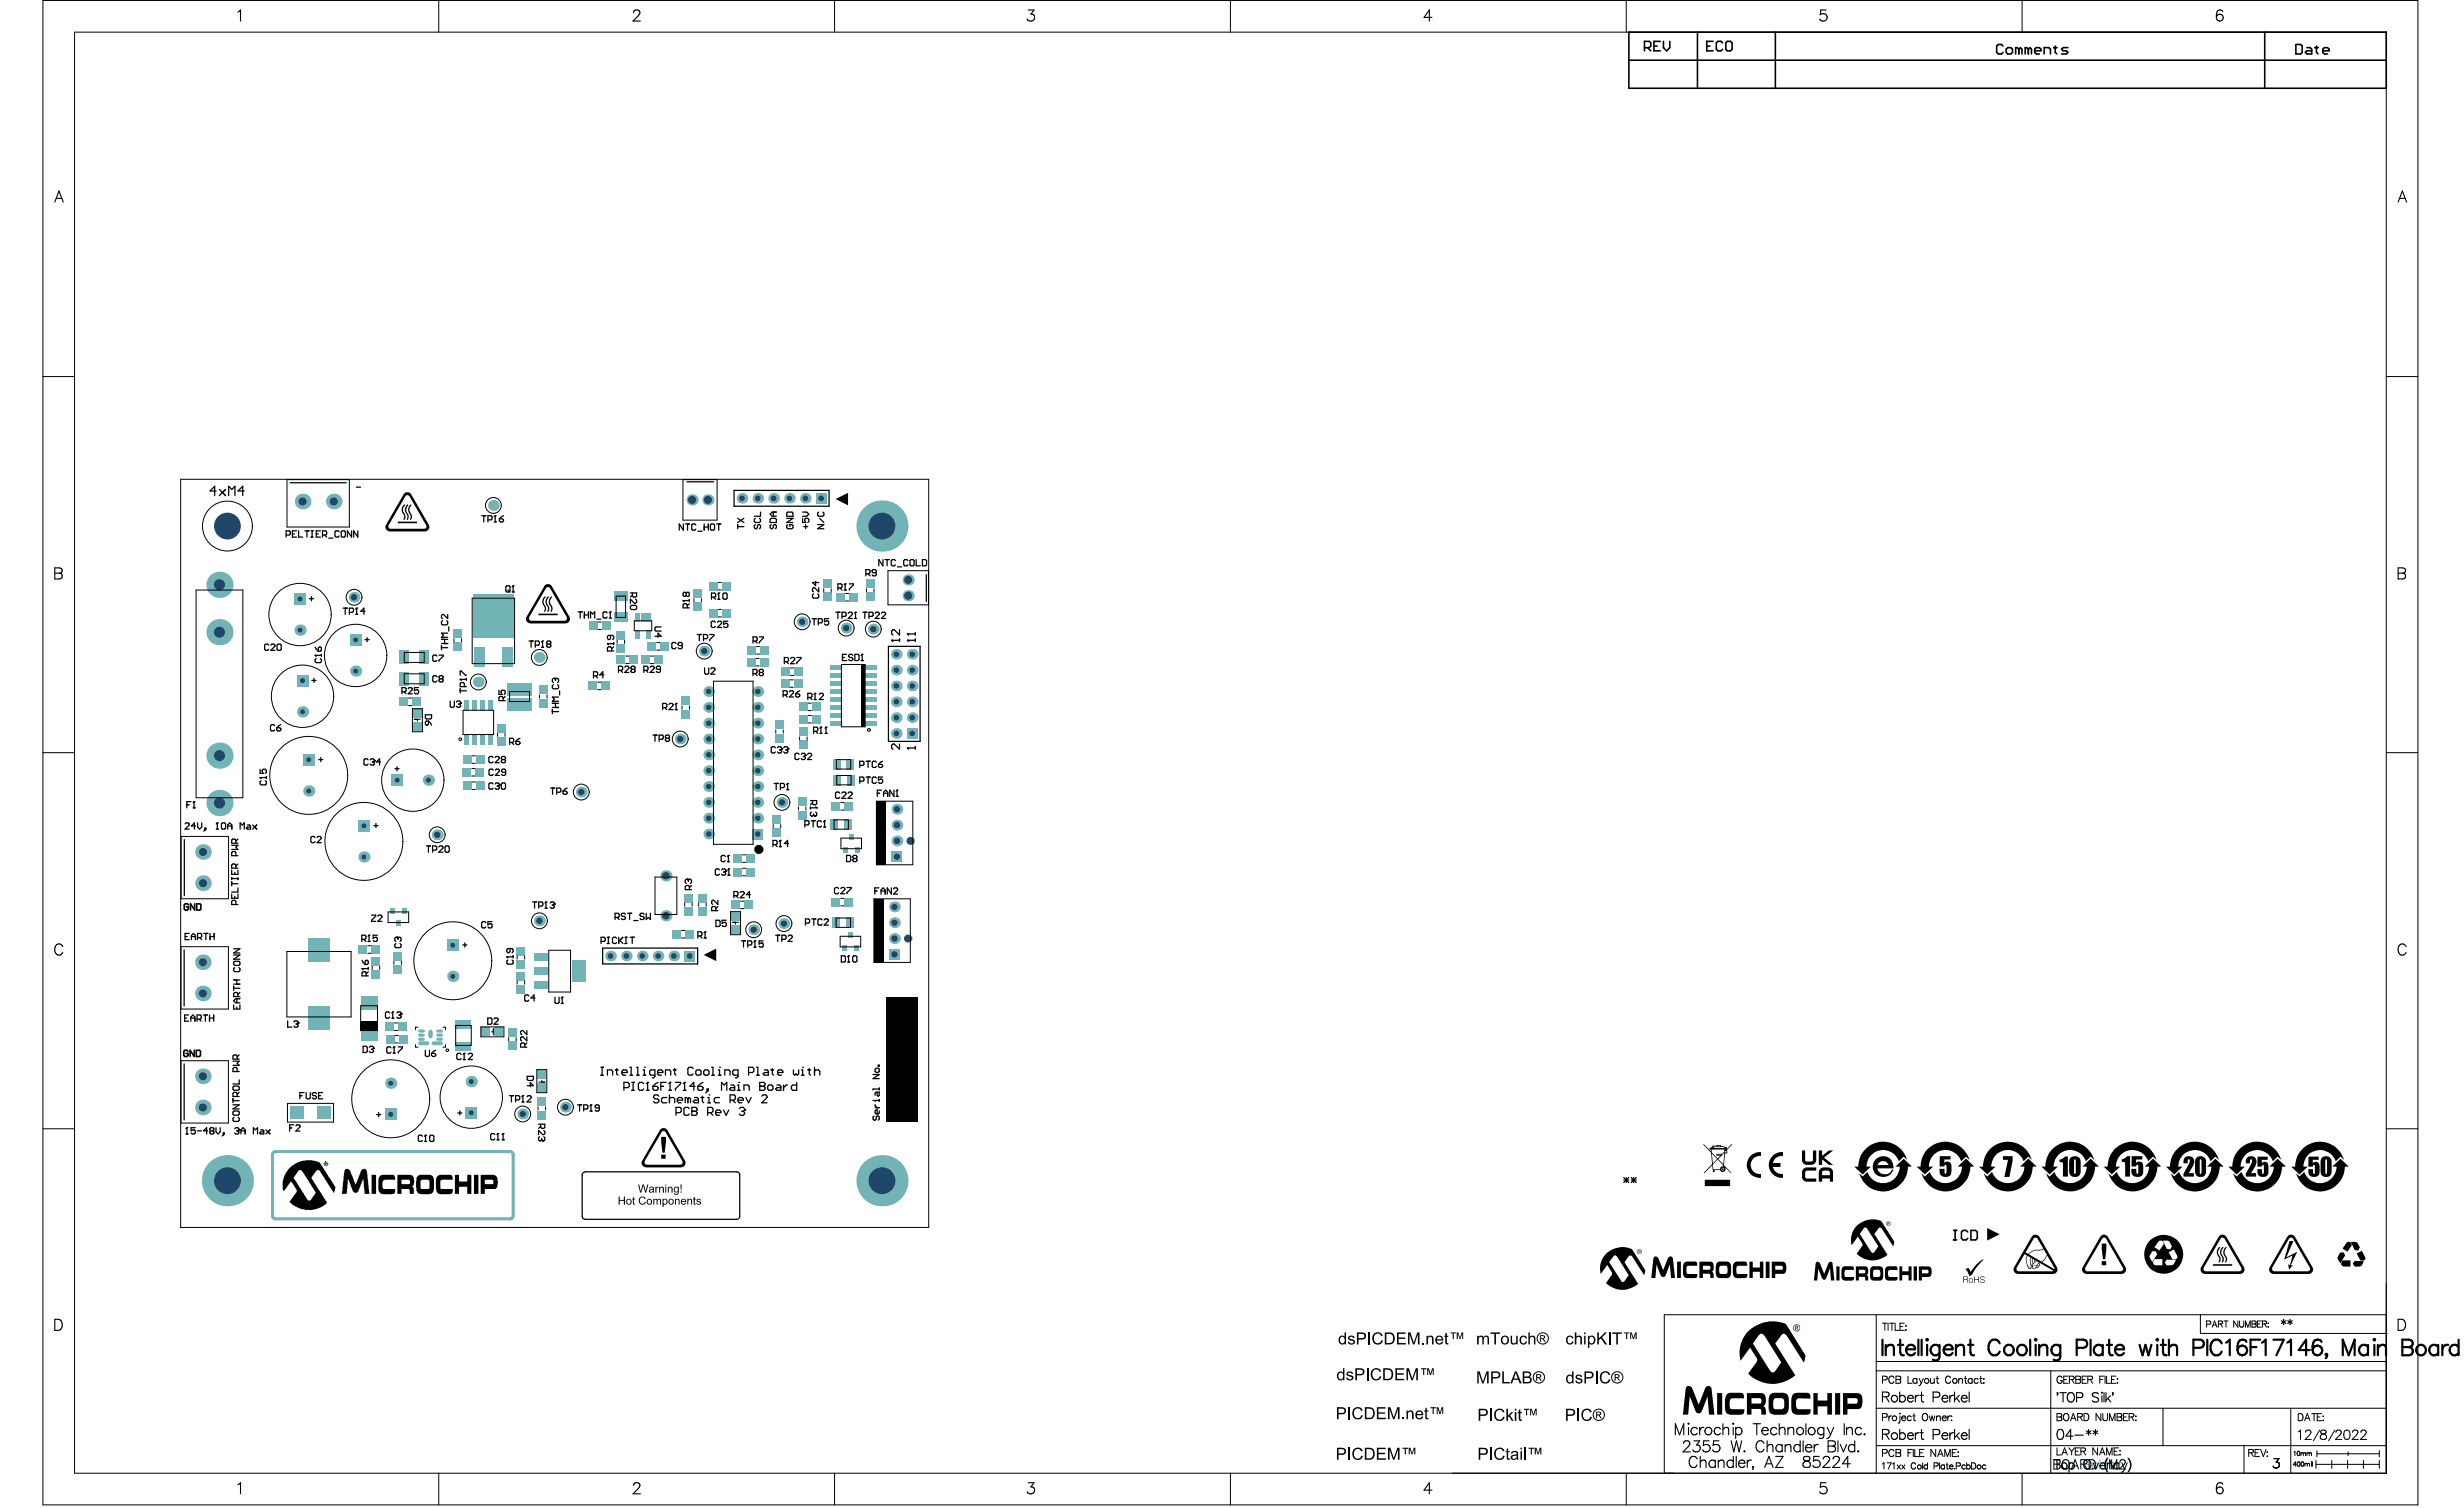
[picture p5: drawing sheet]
<svg xmlns="http://www.w3.org/2000/svg" width="658mm" height="403mm" viewBox="0 0 658 403" stroke-linecap="round" stroke-linejoin="round" font-family="sans-serif">
<path d="M73 307.6l.6-.2h62.5a.83 .83 0 0 1 .9 .8v16.3a.83 .83 0 0 1-.9 .8h-62.5a.83 .83 0 0 1-.9-.8v-16.3z" fill="none" stroke="#72b4b6" stroke-width=".83"/>
<path d="M606.9 389.3h1.3l-.7 1a.83 .83 0 0 1 .6 1.3 .83 .83 0 0 1-1.4-.3" fill="none" stroke="#72b4b6" stroke-width=".3"/>
<g fill="none" stroke="#72b4b6" stroke-width=".27">
<path d="M548.1 389.6h1.7M549 389.6v2.5M552.2 390.8a.8 .8 0 0 1 1.2-.1 .8 .8 0 0 1 0 1.2 .8 .8 0 0 1-1.2-.1M552.2 390.5v2.5M557.8 390a.94 .94 0 0 0-.9-.4 .94 .94 0 0 0-.8 .6l.2 .4 1.2 .4 .3 .8a1.09 1.09 0 0 1-1.7 0M560.4 389.6v2.5M562.4 390.8a.8 .8 0 0 0-1.2-.1 .8 .8 0 0 0 0 1.2 .8 .8 0 0 0 1.2-.1M562.4 389.6v2.5M563 391.2a.79 .79 0 0 0 .5 .9 .79 .79 0 0 0 1-.3M563.4 390.6h.8l.3 .6h-1.5zM565 390.5v1.6M565.9 390.5a.8 .8 0 0 0-.9 .7"/>
<circle cx="550.9" cy="391.3" r=".82"/>
<circle cx="559.1" cy="391.3" r=".82"/>
</g>
<circle cx="242.4" cy="159" r="1.5" fill="#72b4b6"/>
<circle cx="242.4" cy="159" r="1.08" fill="#1f4769"/>
<circle cx="214.9" cy="133" r="1.42" fill="#72b4b6"/>
<circle cx="214.9" cy="133" r=".75" fill="#1f4769"/>
<circle cx="214.1" cy="166" r="1.44" fill="#72b4b6"/>
<circle cx="214.1" cy="166" r=".85" fill="#1f4769"/>
<circle cx="210.7" cy="133" r="1.42" fill="#72b4b6"/>
<circle cx="210.7" cy="133" r=".75" fill="#1f4769"/>
<circle cx="233.1" cy="167.9" r="1.44" fill="#72b4b6"/>
<circle cx="233.1" cy="167.9" r=".85" fill="#1f4769"/>
<circle cx="225.8" cy="167.7" r="1.44" fill="#72b4b6"/>
<circle cx="225.8" cy="167.7" r=".85" fill="#1f4769"/>
<circle cx="235.4" cy="140.4" r="6.8" fill="#72b4b6"/>
<circle cx="235.4" cy="140.4" r="3.6" fill="#1f4769"/>
<path d="M217.7 131.6h2.9v2.8h-2.9z" fill-rule="evenodd" fill="#72b4b6"/>
<circle cx="219.1" cy="133" r=".75" fill="#1f4769"/>
<circle cx="242.4" cy="154.8" r="1.5" fill="#72b4b6"/>
<circle cx="242.4" cy="154.8" r="1.08" fill="#1f4769"/>
<circle cx="243" cy="224.5" r="1" fill="#72b4b6"/>
<circle cx="243" cy="224.5" r="1.04" fill="#1f4769"/>
<circle cx="242.3" cy="250.5" r="1" fill="#72b4b6"/>
<circle cx="242.3" cy="250.5" r="1.04" fill="#1f4769"/>
<path d="M237.3 253.3h2.8v2.9h-2.8z" fill-rule="evenodd" fill="#72b4b6"/>
<circle cx="238.7" cy="254.7" r=".85" fill="#1f4769"/>
<circle cx="238.7" cy="250.5" r="1.44" fill="#72b4b6"/>
<circle cx="238.7" cy="250.5" r=".85" fill="#1f4769"/>
<circle cx="238.7" cy="246.3" r="1.44" fill="#72b4b6"/>
<circle cx="238.7" cy="246.3" r=".85" fill="#1f4769"/>
<circle cx="238.7" cy="242.1" r="1.44" fill="#72b4b6"/>
<circle cx="238.7" cy="242.1" r=".85" fill="#1f4769"/>
<circle cx="239.4" cy="220.2" r="1.44" fill="#72b4b6"/>
<circle cx="239.4" cy="220.2" r=".85" fill="#1f4769"/>
<circle cx="239.4" cy="224.5" r="1.44" fill="#72b4b6"/>
<circle cx="239.4" cy="224.5" r=".85" fill="#1f4769"/>
<path d="M237.9 227.2h2.9v2.9h-2.9z" fill-rule="evenodd" fill="#72b4b6"/>
<circle cx="239.4" cy="228.7" r=".85" fill="#1f4769"/>
<circle cx="188.9" cy="133.4" r="1.5" fill="#72b4b6"/>
<circle cx="188.9" cy="133.4" r="1.08" fill="#1f4769"/>
<circle cx="202.2" cy="214.2" r="1.44" fill="#72b4b6"/>
<circle cx="202.2" cy="214.2" r=".74" fill="#1f4769"/>
<circle cx="202.2" cy="197.3" r="1.44" fill="#72b4b6"/>
<circle cx="202.2" cy="197.3" r=".74" fill="#1f4769"/>
<circle cx="202.2" cy="205.7" r="1.44" fill="#72b4b6"/>
<circle cx="202.2" cy="205.7" r=".74" fill="#1f4769"/>
<circle cx="202.2" cy="209.9" r="1.44" fill="#72b4b6"/>
<circle cx="202.2" cy="209.9" r=".74" fill="#1f4769"/>
<circle cx="202.2" cy="193" r="1.44" fill="#72b4b6"/>
<circle cx="202.2" cy="193" r=".74" fill="#1f4769"/>
<circle cx="202.2" cy="201.5" r="1.44" fill="#72b4b6"/>
<circle cx="202.2" cy="201.5" r=".74" fill="#1f4769"/>
<circle cx="80.1" cy="168.2" r="1.5" fill="#72b4b6"/>
<circle cx="80.1" cy="168.2" r=".67" fill="#1f4769"/>
<path d="M79.2 180.2h3v3h-3z" fill-rule="evenodd" fill="#72b4b6"/>
<circle cx="80.7" cy="181.7" r=".67" fill="#1f4769"/>
<circle cx="58.6" cy="156.1" r="3.5" fill="#72b4b6"/>
<circle cx="58.6" cy="156.1" r="1.48" fill="#1f4769"/>
<circle cx="58.6" cy="168.7" r="3.5" fill="#72b4b6"/>
<circle cx="58.6" cy="168.7" r="1.48" fill="#1f4769"/>
<circle cx="58.6" cy="214.3" r="3.5" fill="#72b4b6"/>
<circle cx="58.6" cy="214.3" r="1.48" fill="#1f4769"/>
<circle cx="58.6" cy="201.7" r="3.5" fill="#72b4b6"/>
<circle cx="58.6" cy="201.7" r="1.48" fill="#1f4769"/>
<circle cx="80.7" cy="190" r="1.5" fill="#72b4b6"/>
<circle cx="80.7" cy="190" r=".67" fill="#1f4769"/>
<path d="M78.6 158.4h3v3h-3z" fill-rule="evenodd" fill="#72b4b6"/>
<circle cx="80.1" cy="159.9" r=".67" fill="#1f4769"/>
<circle cx="150.9" cy="295.5" r="1.44" fill="#72b4b6"/>
<circle cx="150.9" cy="295.5" r=".85" fill="#1f4769"/>
<circle cx="125.8" cy="288.7" r="1.5" fill="#72b4b6"/>
<circle cx="125.8" cy="288.7" r=".67" fill="#1f4769"/>
<path d="M124.3 295.5h3v3h-3z" fill-rule="evenodd" fill="#72b4b6"/>
<circle cx="125.8" cy="297" r=".67" fill="#1f4769"/>
<circle cx="104.3" cy="289.1" r="1.5" fill="#72b4b6"/>
<circle cx="104.3" cy="289.1" r=".67" fill="#1f4769"/>
<path d="M102.8 296h3v3h-3z" fill-rule="evenodd" fill="#72b4b6"/>
<circle cx="104.3" cy="297.5" r=".67" fill="#1f4769"/>
<circle cx="120.8" cy="260.6" r="1.5" fill="#72b4b6"/>
<circle cx="120.8" cy="260.6" r=".67" fill="#1f4769"/>
<circle cx="167.2" cy="255.2" r="1.42" fill="#72b4b6"/>
<circle cx="167.2" cy="255.2" r=".75" fill="#1f4769"/>
<circle cx="175.6" cy="255.2" r="1.42" fill="#72b4b6"/>
<circle cx="175.6" cy="255.2" r=".75" fill="#1f4769"/>
<circle cx="177.7" cy="244.4" r="1.5" fill="#72b4b6"/>
<circle cx="177.7" cy="244.4" r="1" fill="#1f4769"/>
<circle cx="144" cy="245.8" r="1.44" fill="#72b4b6"/>
<circle cx="144" cy="245.8" r=".85" fill="#1f4769"/>
<circle cx="171.4" cy="255.2" r="1.42" fill="#72b4b6"/>
<circle cx="171.4" cy="255.2" r=".75" fill="#1f4769"/>
<circle cx="162.9" cy="255.2" r="1.42" fill="#72b4b6"/>
<circle cx="162.9" cy="255.2" r=".75" fill="#1f4769"/>
<path d="M119.3 250.8h3v3h-3z" fill-rule="evenodd" fill="#72b4b6"/>
<circle cx="120.8" cy="252.3" r=".67" fill="#1f4769"/>
<circle cx="189.1" cy="201.5" r="1.44" fill="#72b4b6"/>
<circle cx="189.1" cy="201.5" r=".74" fill="#1f4769"/>
<circle cx="189.1" cy="205.7" r="1.44" fill="#72b4b6"/>
<circle cx="189.1" cy="205.7" r=".74" fill="#1f4769"/>
<circle cx="189.1" cy="209.9" r="1.44" fill="#72b4b6"/>
<circle cx="189.1" cy="209.9" r=".74" fill="#1f4769"/>
<circle cx="189.1" cy="218.4" r="1.44" fill="#72b4b6"/>
<circle cx="189.1" cy="218.4" r=".74" fill="#1f4769"/>
<circle cx="189.1" cy="222.6" r="1.44" fill="#72b4b6"/>
<circle cx="189.1" cy="222.6" r=".74" fill="#1f4769"/>
<circle cx="189.1" cy="193" r="1.44" fill="#72b4b6"/>
<circle cx="189.1" cy="193" r=".74" fill="#1f4769"/>
<circle cx="189.1" cy="197.3" r="1.44" fill="#72b4b6"/>
<circle cx="189.1" cy="197.3" r=".74" fill="#1f4769"/>
<circle cx="189.1" cy="214.2" r="1.44" fill="#72b4b6"/>
<circle cx="189.1" cy="214.2" r=".74" fill="#1f4769"/>
<circle cx="202.2" cy="218.4" r="1.44" fill="#72b4b6"/>
<circle cx="202.2" cy="218.4" r=".74" fill="#1f4769"/>
<circle cx="114.3" cy="208.2" r="1.5" fill="#72b4b6"/>
<circle cx="114.3" cy="208.2" r=".67" fill="#1f4769"/>
<path d="M104.5 206.7h3v3h-3z" fill-rule="evenodd" fill="#72b4b6"/>
<circle cx="106" cy="208.2" r=".67" fill="#1f4769"/>
<circle cx="189.1" cy="188.8" r="1.44" fill="#72b4b6"/>
<circle cx="189.1" cy="188.8" r=".74" fill="#1f4769"/>
<circle cx="189.1" cy="184.6" r="1.44" fill="#72b4b6"/>
<circle cx="189.1" cy="184.6" r=".74" fill="#1f4769"/>
<circle cx="202.2" cy="188.8" r="1.44" fill="#72b4b6"/>
<circle cx="202.2" cy="188.8" r=".74" fill="#1f4769"/>
<circle cx="202.2" cy="184.6" r="1.44" fill="#72b4b6"/>
<circle cx="202.2" cy="184.6" r=".74" fill="#1f4769"/>
<circle cx="181.5" cy="197.3" r="1.44" fill="#72b4b6"/>
<circle cx="181.5" cy="197.3" r=".85" fill="#1f4769"/>
<circle cx="155.1" cy="211.4" r="1.44" fill="#72b4b6"/>
<circle cx="155.1" cy="211.4" r=".85" fill="#1f4769"/>
<path d="M95.6 218.9h3v3h-3z" fill-rule="evenodd" fill="#72b4b6"/>
<circle cx="97.1" cy="220.4" r=".67" fill="#1f4769"/>
<path d="M93.4 169.3h3v3h-3z" fill-rule="evenodd" fill="#72b4b6"/>
<circle cx="94.9" cy="170.8" r=".67" fill="#1f4769"/>
<path d="M200.8 221.2h2.9v2.9h-2.9z" fill-rule="evenodd" fill="#72b4b6"/>
<circle cx="202.2" cy="222.6" r=".74" fill="#1f4769"/>
<circle cx="187.9" cy="173.8" r="1.44" fill="#72b4b6"/>
<circle cx="187.9" cy="173.8" r=".85" fill="#1f4769"/>
<circle cx="239.4" cy="216" r="1.44" fill="#72b4b6"/>
<circle cx="239.4" cy="216" r=".85" fill="#1f4769"/>
<circle cx="209.2" cy="246.5" r="1.44" fill="#72b4b6"/>
<circle cx="209.2" cy="246.5" r=".85" fill="#1f4769"/>
<circle cx="184.7" cy="133.4" r="1.5" fill="#72b4b6"/>
<circle cx="184.7" cy="133.4" r="1.08" fill="#1f4769"/>
<circle cx="243.4" cy="174.6" r="1.42" fill="#72b4b6"/>
<circle cx="243.4" cy="174.6" r=".75" fill="#1f4769"/>
<circle cx="239.2" cy="174.6" r="1.42" fill="#72b4b6"/>
<circle cx="239.2" cy="174.6" r=".75" fill="#1f4769"/>
<circle cx="206.5" cy="133" r="1.42" fill="#72b4b6"/>
<circle cx="206.5" cy="133" r=".75" fill="#1f4769"/>
<circle cx="202.2" cy="133" r="1.42" fill="#72b4b6"/>
<circle cx="202.2" cy="133" r=".75" fill="#1f4769"/>
<circle cx="198" cy="133" r="1.42" fill="#72b4b6"/>
<circle cx="198" cy="133" r=".75" fill="#1f4769"/>
<circle cx="80.8" cy="133.9" r="2.08" fill="#72b4b6"/>
<circle cx="80.8" cy="133.9" r="1.08" fill="#1f4769"/>
<circle cx="89.1" cy="133.9" r="2.08" fill="#72b4b6"/>
<circle cx="89.1" cy="133.9" r="1.08" fill="#1f4769"/>
<circle cx="94.5" cy="159.4" r="1.44" fill="#72b4b6"/>
<circle cx="94.5" cy="159.4" r=".85" fill="#1f4769"/>
<circle cx="54.1" cy="265.2" r="2.08" fill="#72b4b6"/>
<circle cx="54.1" cy="265.2" r="1.08" fill="#1f4769"/>
<circle cx="54.1" cy="256.9" r="2.08" fill="#72b4b6"/>
<circle cx="54.1" cy="256.9" r="1.08" fill="#1f4769"/>
<circle cx="54.2" cy="235.7" r="2.08" fill="#72b4b6"/>
<circle cx="54.2" cy="235.7" r="1.08" fill="#1f4769"/>
<circle cx="54.2" cy="227.4" r="2.08" fill="#72b4b6"/>
<circle cx="54.2" cy="227.4" r="1.08" fill="#1f4769"/>
<circle cx="116.7" cy="222.8" r="1.44" fill="#72b4b6"/>
<circle cx="116.7" cy="222.8" r=".85" fill="#1f4769"/>
<circle cx="201.1" cy="248.2" r="1.44" fill="#72b4b6"/>
<circle cx="201.1" cy="248.2" r=".85" fill="#1f4769"/>
<circle cx="177.7" cy="233.8" r="1.5" fill="#72b4b6"/>
<circle cx="177.7" cy="233.8" r="1" fill="#1f4769"/>
<path d="M182.7 253.8h2.8v2.8h-2.8z" fill-rule="evenodd" fill="#72b4b6"/>
<circle cx="184.1" cy="255.2" r=".75" fill="#1f4769"/>
<circle cx="179.8" cy="255.2" r="1.42" fill="#72b4b6"/>
<circle cx="179.8" cy="255.2" r=".75" fill="#1f4769"/>
<path d="M80.9 201.3h3v3h-3z" fill-rule="evenodd" fill="#72b4b6"/>
<circle cx="82.4" cy="202.8" r=".67" fill="#1f4769"/>
<circle cx="82.4" cy="211.1" r="1.5" fill="#72b4b6"/>
<circle cx="82.4" cy="211.1" r=".67" fill="#1f4769"/>
<circle cx="97.1" cy="228.7" r="1.5" fill="#72b4b6"/>
<circle cx="97.1" cy="228.7" r=".67" fill="#1f4769"/>
<circle cx="54.1" cy="287.3" r="2.08" fill="#72b4b6"/>
<circle cx="54.1" cy="287.3" r="1.08" fill="#1f4769"/>
<circle cx="208.7" cy="214.2" r="1.44" fill="#72b4b6"/>
<circle cx="208.7" cy="214.2" r=".85" fill="#1f4769"/>
<circle cx="60.7" cy="140.4" r="1" fill="#72b4b6"/>
<circle cx="60.7" cy="140.4" r="3.6" fill="#1f4769"/>
<circle cx="94.9" cy="179.1" r="1.5" fill="#72b4b6"/>
<circle cx="94.9" cy="179.1" r=".67" fill="#1f4769"/>
<circle cx="54.1" cy="295.6" r="2.08" fill="#72b4b6"/>
<circle cx="54.1" cy="295.6" r="1.08" fill="#1f4769"/>
<circle cx="139.5" cy="297.3" r="1.44" fill="#72b4b6"/>
<circle cx="139.5" cy="297.3" r=".85" fill="#1f4769"/>
<circle cx="60.7" cy="315.2" r="6.8" fill="#72b4b6"/>
<circle cx="60.7" cy="315.2" r="3.6" fill="#1f4769"/>
<circle cx="235.4" cy="315.2" r="6.8" fill="#72b4b6"/>
<circle cx="235.4" cy="315.2" r="3.6" fill="#1f4769"/>
<circle cx="243.4" cy="178.9" r="1.42" fill="#72b4b6"/>
<circle cx="243.4" cy="178.9" r=".75" fill="#1f4769"/>
<circle cx="239.2" cy="178.9" r="1.42" fill="#72b4b6"/>
<circle cx="239.2" cy="178.9" r=".75" fill="#1f4769"/>
<circle cx="239.2" cy="183.1" r="1.42" fill="#72b4b6"/>
<circle cx="239.2" cy="183.1" r=".75" fill="#1f4769"/>
<path d="M242 194.4h2.9v2.8h-2.9z" fill-rule="evenodd" fill="#72b4b6"/>
<circle cx="243.4" cy="195.8" r=".75" fill="#1f4769"/>
<circle cx="239.2" cy="195.8" r="1.42" fill="#72b4b6"/>
<circle cx="239.2" cy="195.8" r=".75" fill="#1f4769"/>
<circle cx="243.4" cy="191.5" r="1.42" fill="#72b4b6"/>
<circle cx="243.4" cy="191.5" r=".75" fill="#1f4769"/>
<circle cx="239.2" cy="191.5" r="1.42" fill="#72b4b6"/>
<circle cx="239.2" cy="191.5" r=".75" fill="#1f4769"/>
<circle cx="243.4" cy="187.3" r="1.42" fill="#72b4b6"/>
<circle cx="243.4" cy="187.3" r=".75" fill="#1f4769"/>
<circle cx="239.2" cy="187.3" r="1.42" fill="#72b4b6"/>
<circle cx="239.2" cy="187.3" r=".75" fill="#1f4769"/>
<circle cx="243.4" cy="183.1" r="1.42" fill="#72b4b6"/>
<circle cx="243.4" cy="183.1" r=".75" fill="#1f4769"/>
<g fill="#72b4b6">
<path d="M126.3 158.7h10.7v11.6h-10.7z" fill-rule="evenodd"/>
<path d="M134.1 172.8h2.8v5.3h-2.8z" fill-rule="evenodd"/>
<path d="M126.5 172.8h2.8v5.3h-2.8z" fill-rule="evenodd"/>
<path d="M230.9 192.5h3v1.2h-3z" fill-rule="evenodd"/>
<path d="M230.9 190.4h3v1.2h-3z" fill-rule="evenodd"/>
<path d="M230.9 188.3h3v1.1h-3z" fill-rule="evenodd"/>
<path d="M230.9 186.1h3v1.2h-3z" fill-rule="evenodd"/>
<path d="M230.9 184h3v1.2h-3z" fill-rule="evenodd"/>
<path d="M230.9 181.9h3v1.2h-3z" fill-rule="evenodd"/>
<path d="M230.9 179.8h3v1.2h-3z" fill-rule="evenodd"/>
<path d="M230.9 177.7h3v1.2h-3z" fill-rule="evenodd"/>
<path d="M221.6 177.7h2.9v1.2h-2.9z" fill-rule="evenodd"/>
<path d="M221.6 179.8h2.9v1.2h-2.9z" fill-rule="evenodd"/>
<path d="M221.6 181.9h2.9v1.2h-2.9z" fill-rule="evenodd"/>
<path d="M221.6 184h2.9v1.2h-2.9z" fill-rule="evenodd"/>
<path d="M221.6 188.3h2.9v1.1h-2.9z" fill-rule="evenodd"/>
<path d="M221.6 186.1h2.9v1.2h-2.9z" fill-rule="evenodd"/>
<path d="M221.6 190.4h2.9v1.2h-2.9z" fill-rule="evenodd"/>
<path d="M221.6 192.5h2.9v1.2h-2.9z" fill-rule="evenodd"/>
<path d="M225.4 239.6h2.3v2.4h-2.3z" fill-rule="evenodd"/>
<path d="M221.9 239.6h2.3v2.4h-2.3z" fill-rule="evenodd"/>
<path d="M211.8 181.3h2.4v2.3h-2.4z" fill-rule="evenodd"/>
<path d="M208.4 181.3h2.3v2.3h-2.3z" fill-rule="evenodd"/>
<path d="M212 178.1h2.3v2.4h-2.3z" fill-rule="evenodd"/>
<path d="M208.5 178.1h2.3v2.4h-2.3z" fill-rule="evenodd"/>
<path d="M107.2 242.4h1.4v1.5h-1.4z" fill-rule="evenodd"/>
<path d="M104.1 242.4h1.3v1.5h-1.3z" fill-rule="evenodd"/>
<path d="M105.7 245.8h1.3v1.4h-1.3z" fill-rule="evenodd"/>
</g>
<path d="M114.9 275.4v1.2" fill="none" stroke="#72b4b6" stroke-width="1.2"/>
<path d="M112.1 278.5h2M115.7 278.5h2" fill="none" stroke="#72b4b6" stroke-width="1.1"/>
<path d="M112 277.4h1M112 276.3h1M112 275.2h1M116.8 277.4h1M116.8 276.3h1M116.8 275.2h1" fill="none" stroke="#72b4b6" stroke-width=".83"/>
<g fill="#72b4b6">
<path d="M125.9 195.9h1.4v2.9h-1.4z" fill-rule="evenodd"/>
<path d="M128 195.9h1.4v2.9h-1.4z" fill-rule="evenodd"/>
<path d="M130.2 195.9h1.3v2.9h-1.3z" fill-rule="evenodd"/>
<path d="M130.2 186.9h1.3v2.9h-1.3z" fill-rule="evenodd"/>
<path d="M128 186.9h1.4v2.9h-1.4z" fill-rule="evenodd"/>
<path d="M125.9 186.9h1.4v2.9h-1.4z" fill-rule="evenodd"/>
<path d="M123.8 186.9h1.4v2.9h-1.4z" fill-rule="evenodd"/>
<path d="M123.8 195.9h1.4v2.9h-1.4z" fill-rule="evenodd"/>
<path d="M152.7 256.3h3.5v5.8h-3.5z" fill-rule="evenodd"/>
<path d="M142.5 262.1h3.5v1.9h-3.5z" fill-rule="evenodd"/>
<path d="M142.5 258.3h3.5v1.9h-3.5z" fill-rule="evenodd"/>
<path d="M142.5 254.4h3.5v1.9h-3.5z" fill-rule="evenodd"/>
<path d="M143.8 186.5h2.3v2.3h-2.3z" fill-rule="evenodd"/>
<path d="M143.8 183h2.3v2.3h-2.3z" fill-rule="evenodd"/>
<path d="M121 171.5h2.3v2.3h-2.3z" fill-rule="evenodd"/>
<path d="M121 168h2.3v2.3h-2.3z" fill-rule="evenodd"/>
<path d="M110 186.2h2.3v2.3h-2.3z" fill-rule="evenodd"/>
<path d="M106.5 186.2h2.3v2.3h-2.3z" fill-rule="evenodd"/>
<path d="M195.1 240.4h2.4v2.3h-2.4z" fill-rule="evenodd"/>
<path d="M198.6 240.4h2.4v2.3h-2.4z" fill-rule="evenodd"/>
<path d="M143.4 293h2.4v2.3h-2.4z" fill-rule="evenodd"/>
<path d="M143.4 296.5h2.4v2.3h-2.4z" fill-rule="evenodd"/>
<path d="M135.6 274.5h2.3v2.3h-2.3z" fill-rule="evenodd"/>
<path d="M135.6 278h2.3v2.3h-2.3z" fill-rule="evenodd"/>
<path d="M181.8 189.4h2.4v2.4h-2.4z" fill-rule="evenodd"/>
<path d="M181.8 185.9h2.4v2.4h-2.4z" fill-rule="evenodd"/>
<path d="M185 160.8h2.4v2.3h-2.4z" fill-rule="evenodd"/>
<path d="M185 157.3h2.4v2.3h-2.4z" fill-rule="evenodd"/>
<path d="M223.1 158.3h2.4v2.3h-2.4z" fill-rule="evenodd"/>
<path d="M226.6 158.3h2.4v2.3h-2.4z" fill-rule="evenodd"/>
<path d="M99.2 258.9h2.3v2.4h-2.3z" fill-rule="evenodd"/>
<path d="M99.2 255.4h2.3v2.4h-2.3z" fill-rule="evenodd"/>
<path d="M99.1 252.3h2.4v2.3h-2.4z" fill-rule="evenodd"/>
<path d="M95.7 252.3h2.3v2.3h-2.3z" fill-rule="evenodd"/>
<path d="M206.2 217.6h2.3v2.3h-2.3z" fill-rule="evenodd"/>
<path d="M206.2 221.1h2.3v2.3h-2.3z" fill-rule="evenodd"/>
<path d="M212.9 212.9h2.3v2.3h-2.3z" fill-rule="evenodd"/>
<path d="M212.9 216.4h2.3v2.3h-2.3z" fill-rule="evenodd"/>
<path d="M213.2 187.5h2.3v2.3h-2.3z" fill-rule="evenodd"/>
<path d="M216.7 187.5h2.3v2.3h-2.3z" fill-rule="evenodd"/>
<path d="M213.2 190.8h2.3v2.3h-2.3z" fill-rule="evenodd"/>
<path d="M216.7 190.8h2.3v2.3h-2.3z" fill-rule="evenodd"/>
<path d="M189.2 155.3h2.3v2.3h-2.3z" fill-rule="evenodd"/>
<path d="M192.7 155.3h2.3v2.3h-2.3z" fill-rule="evenodd"/>
<path d="M231.1 158.2h2.3v2.3h-2.3z" fill-rule="evenodd"/>
<path d="M231.1 154.7h2.3v2.3h-2.3z" fill-rule="evenodd"/>
<path d="M199.3 175.6h2.3v2.3h-2.3z" fill-rule="evenodd"/>
<path d="M202.8 175.6h2.3v2.3h-2.3z" fill-rule="evenodd"/>
<path d="M199.4 172.4h2.3v2.4h-2.3z" fill-rule="evenodd"/>
<path d="M202.9 172.4h2.3v2.4h-2.3z" fill-rule="evenodd"/>
<path d="M132.6 193.2h2.3v2.4h-2.3z" fill-rule="evenodd"/>
<path d="M132.6 196.7h2.3v2.4h-2.3z" fill-rule="evenodd"/>
<path d="M135.4 182.3h6.5v3.3h-6.5z" fill-rule="evenodd"/>
<path d="M135.4 186.3h6.5v3.3h-6.5z" fill-rule="evenodd"/>
<path d="M160.5 181.9h2.3v2.4h-2.3z" fill-rule="evenodd"/>
<path d="M157 181.9h2.3v2.4h-2.3z" fill-rule="evenodd"/>
<path d="M182.5 238.5h2.4v2.4h-2.4z" fill-rule="evenodd"/>
<path d="M182.5 242h2.4v2.4h-2.4z" fill-rule="evenodd"/>
<path d="M186.3 238.6h2.3v2.3h-2.3z" fill-rule="evenodd"/>
<path d="M186.3 242.1h2.3v2.3h-2.3z" fill-rule="evenodd"/>
<path d="M182.9 248.2h2.3v2.3h-2.3z" fill-rule="evenodd"/>
<path d="M179.4 248.2h2.3v2.3h-2.3z" fill-rule="evenodd"/>
<path d="M225.9 202.6h2v2.8h-2z" fill-rule="evenodd"/>
<path d="M222.3 202.6h2v2.8h-2z" fill-rule="evenodd"/>
<path d="M226 206.8h2v2.9h-2z" fill-rule="evenodd"/>
<path d="M222.4 206.8h2v2.9h-2z" fill-rule="evenodd"/>
<path d="M225.9 244.9h2v2.8h-2z" fill-rule="evenodd"/>
<path d="M222.2 244.9h2v2.8h-2z" fill-rule="evenodd"/>
<path d="M225.3 218.7h2v2.8h-2z" fill-rule="evenodd"/>
<path d="M221.7 218.7h2v2.8h-2z" fill-rule="evenodd"/>
<path d="M82.3 268.6h5.7v6.3h-5.7z" fill-rule="evenodd"/>
<path d="M82.3 250.5h5.7v6.3h-5.7z" fill-rule="evenodd"/>
<path d="M84.5 295.4h3.7v3.3h-3.7z" fill-rule="evenodd"/>
<path d="M77.5 295.4h3.7v3.3h-3.7z" fill-rule="evenodd"/>
<path d="M224.7 252.3h1.3v1.4h-1.3z" fill-rule="evenodd"/>
<path d="M227.9 252.3h1.3v1.4h-1.3z" fill-rule="evenodd"/>
<path d="M226.3 248.9h1.3v1.5h-1.3z" fill-rule="evenodd"/>
<path d="M224.9 226h1.4v1.5h-1.4z" fill-rule="evenodd"/>
<path d="M228.1 226h1.3v1.5h-1.3z" fill-rule="evenodd"/>
<path d="M226.5 222.7h1.3v1.5h-1.3z" fill-rule="evenodd"/>
<path d="M110.2 192.8h2.4v2.4h-2.4z" fill-rule="evenodd"/>
<path d="M110.2 189.3h2.4v2.4h-2.4z" fill-rule="evenodd"/>
<path d="M195.1 247h2.4v2.3h-2.4z" fill-rule="evenodd"/>
<path d="M195.1 243.5h2.4v2.3h-2.4z" fill-rule="evenodd"/>
<path d="M143.4 285.7h2.4v2.3h-2.4z" fill-rule="evenodd"/>
<path d="M143.4 289.2h2.4v2.3h-2.4z" fill-rule="evenodd"/>
<path d="M96.3 265.8h4.4v3.6h-4.4z" fill-rule="evenodd"/>
<path d="M96.3 274.1h4.4v3.7h-4.4z" fill-rule="evenodd"/>
<path d="M128.5 274.3h2.3v2.3h-2.3z" fill-rule="evenodd"/>
<path d="M132 274.3h2.3v2.3h-2.3z" fill-rule="evenodd"/>
<path d="M206.9 192.4h2.3v2.3h-2.3z" fill-rule="evenodd"/>
<path d="M206.9 195.8h2.3v2.4h-2.3z" fill-rule="evenodd"/>
<path d="M213.2 194.2h2.4v2.3h-2.4z" fill-rule="evenodd"/>
<path d="M213.2 197.7h2.4v2.3h-2.4z" fill-rule="evenodd"/>
<path d="M199.2 231.6h2.3v2.3h-2.3z" fill-rule="evenodd"/>
<path d="M195.7 231.6h2.3v2.3h-2.3z" fill-rule="evenodd"/>
<path d="M123.5 208.6h2.4v2.3h-2.4z" fill-rule="evenodd"/>
<path d="M127 208.6h2.4v2.3h-2.4z" fill-rule="evenodd"/>
<path d="M123.4 205h2.4v2.3h-2.4z" fill-rule="evenodd"/>
<path d="M126.9 205h2.3v2.3h-2.3z" fill-rule="evenodd"/>
<path d="M123.5 201.6h2.4v2.3h-2.4z" fill-rule="evenodd"/>
<path d="M127 201.6h2.4v2.3h-2.4z" fill-rule="evenodd"/>
<path d="M189.2 162.5h2.3v2.3h-2.3z" fill-rule="evenodd"/>
<path d="M192.7 162.5h2.3v2.3h-2.3z" fill-rule="evenodd"/>
<path d="M219.7 158.2h2.3v2.3h-2.3z" fill-rule="evenodd"/>
<path d="M219.7 154.7h2.3v2.3h-2.3z" fill-rule="evenodd"/>
<path d="M225.4 214.1h2.3v2.3h-2.3z" fill-rule="evenodd"/>
<path d="M221.9 214.1h2.3v2.3h-2.3z" fill-rule="evenodd"/>
<path d="M137.8 252.7h2.4v2.3h-2.4z" fill-rule="evenodd"/>
<path d="M137.8 256.2h2.4v2.3h-2.4z" fill-rule="evenodd"/>
<path d="M103 276.2h2.3v2.3h-2.3z" fill-rule="evenodd"/>
<path d="M106.4 276.2h2.4v2.3h-2.4z" fill-rule="evenodd"/>
<path d="M106.3 272.9h2.3v2.3h-2.3z" fill-rule="evenodd"/>
<path d="M102.8 272.9h2.3v2.3h-2.3z" fill-rule="evenodd"/>
<path d="M121.6 278h4.2v2.4h-4.2z" fill-rule="evenodd"/>
<path d="M121.6 272.4h4.2v2.3h-4.2z" fill-rule="evenodd"/>
<path d="M106.6 179.4h2.6v3.5h-2.6z" fill-rule="evenodd"/>
<path d="M111.9 179.4h2.6v3.5h-2.6z" fill-rule="evenodd"/>
<path d="M111.9 173.7h2.6v3.5h-2.6z" fill-rule="evenodd"/>
<path d="M106.6 173.7h2.6v3.5h-2.6z" fill-rule="evenodd"/>
<path d="M137.8 262.9h2.4v2.3h-2.4z" fill-rule="evenodd"/>
<path d="M137.8 259.4h2.4v2.3h-2.4z" fill-rule="evenodd"/>
<path d="M105 254.1h2.3v2.3h-2.3z" fill-rule="evenodd"/>
<path d="M105 257.6h2.3v2.3h-2.3z" fill-rule="evenodd"/>
<path d="M199.2 228h2.3v2.3h-2.3z" fill-rule="evenodd"/>
<path d="M195.7 228h2.3v2.3h-2.3z" fill-rule="evenodd"/>
<path d="M164.5 168.4h2.4v2.3h-2.4z" fill-rule="evenodd"/>
<path d="M164.5 171.9h2.4v2.3h-2.4z" fill-rule="evenodd"/>
<path d="M163.9 157.9h3.5v2.4h-3.5z" fill-rule="evenodd"/>
<path d="M163.9 163.6h3.5v2.4h-3.5z" fill-rule="evenodd"/>
<path d="M160.6 165.9h2.4v2.3h-2.4z" fill-rule="evenodd"/>
<path d="M157.1 165.9h2.4v2.3h-2.4z" fill-rule="evenodd"/>
<path d="M176.3 171.4h2.3v2.3h-2.3z" fill-rule="evenodd"/>
<path d="M172.8 171.4h2.3v2.3h-2.3z" fill-rule="evenodd"/>
<path d="M168 175h2.3v2.3h-2.3z" fill-rule="evenodd"/>
<path d="M164.5 175h2.4v2.3h-2.4z" fill-rule="evenodd"/>
<path d="M174.6 175h2.3v2.3h-2.3z" fill-rule="evenodd"/>
<path d="M171.1 175h2.3v2.3h-2.3z" fill-rule="evenodd"/>
<path d="M169.4 168.3h1.3v2.1h-1.3z" fill-rule="evenodd"/>
<path d="M172.5 168.3h1.3v2.1h-1.3z" fill-rule="evenodd"/>
<path d="M169.4 163.6h1.3v2.2h-1.3z" fill-rule="evenodd"/>
<path d="M170.9 163.6h1.4v2.2h-1.4z" fill-rule="evenodd"/>
<path d="M172.5 163.6h1.3v2.2h-1.3z" fill-rule="evenodd"/>
</g>
<g fill="#72b4b6">
<circle cx="143.9" cy="175.5" r="1.44"/>
<circle cx="127.7" cy="182" r="1.44"/>
<circle cx="131.7" cy="134.9" r="1.44"/>
</g>
<g fill="#000">
<path d="M223 133.2l3.3-1.6v3.3zM187.8 254.9l3.3-1.7v3.3zM86.6 310.2h.2a.47 .47 0 0 1 .3 .6 .47 .47 0 0 1-.6 .3l-.1-.7h.2v.6h.2zM86.9 310.1l.1 .1zM86.9 311.2l.2 .1zM87.1 310.2l.4 .2a.56 .56 0 0 1-.4 .8v-.3h.3v-.4l-.3-.1zM92.2 312.1l.7-.1 .6 .5 1.3 3.6 .3-.1 1.4-3.7 .5-.3h.5l.4 .4 .7 6.3h-1.3l-.3-3.9h-.2l-1.1 3.2-.4 .4h-.7l-.3-.2-1.2-3.2-.3-.2-.3 3.9-1.3-.1 .6-5.5zM99.2 313.6h1.2v5.1h-1.2zM101.5 313.8l.4-.2h3.2l.3 .3v1.1l-2.7-.1-.3 .1-.3 .5v1.5l.3 .4h3.1v.9l-.3 .4-2.9 .1-.6-.1-.5-.5-.2-.6v-2.8zM116.7 313.9l.6-.3h3.1l.3 .3 .1 1-.2 .1-2.6-.1-.5 .3v2l.2 .2h3.1v.9l-.3 .4-3 .1-.8-.3-.4-1.2v-2.4zM121.5 313.6h1l.1 1.8h2.1v-1.8l1.1 .1v5h-1.1v-1.9h-2.1l-.1 1.9h-1.1zM126.5 313.6h1.2v5.1h-1.2z"/>
<path d="M168.9 319.6l.2-.1v.5h.3v.2h-.3v1l.3 .1 .1 .2-.6-.1v-1.2h-.2zM170.8 319.6l.5-.2h.6l.4 .6-.3 .1-.2-.4-.6-.1-.4 .5v.5a.66 .66 0 0 0 .5 .7 .66 .66 0 0 0 .8-.5l.3 .1-.5 .6-.6 .1-.5-.2-.3-.8zM170.3 316.2h.3l.4 1.8 .5-1.8h.3l.5 1.8 .4-1.8h.3l-.6 2.1h-.3l-.5-1.9-.5 1.9h-.3zM174.9 316.8h.2v.2l.2-.2h.4v.3l-.3-.1-.2 .2v1.1h-.3zM174.3 320h.3v.2l.3-.2h.3l.2 .2 .4-.2 .5 .1 .1 1.4h-.2l-.2-1.3a.39 .39 0 0 0-.4 .1 .39 .39 0 0 0-.1 .4v.8h-.3v-1.1l-.4-.2-.2 .2v1.1h-.3zM175.9 316.8h.2v.2l.5-.3 .5 .2 .1 1.4h-.3v-1.1l-.2-.2-.5 .1v1.2h-.3zM178.2 316.8h.2v.2l.5-.3 .5 .2 .1 1.4h-.3v-1.1l-.2-.2-.5 .2v1.1h-.3zM180.1 320h.2v.2l.3-.2 .7 .1 .1 1.4h-.3v-1.1l-.2-.2-.4 .1-.1 1.2h-.3zM183.4 320h.3v.2l.2-.2 .7 .2 .1 1.3h-.3v-1l-.2-.3-.4 .1-.1 1.2h-.3zM185.1 319.6l.3-.1v.5h.3v.2h-.3v1.1h.3v.2l-.5-.1-.1-1.2h-.1zM186 320.1l.7-.1 .4 .4-.8-.2a.21 .21 0 0 0-.2 .3 .21 .21 0 0 0 .3 .1l.7 .3-.1 .5-.6 .2-.6-.4 .3-.2 .2 .3h.3a.27 .27 0 0 0 .2-.3 .27 .27 0 0 0-.4-.1l-.5-.2zM165.1 319.4h.3v.9h1.1v-.9h.3v2.1h-.3v-1h-1.1v1h-.3z"/>
<path d="M530.3 327.8l3.4 1.7-3.4 1.6zM360 356.7l.9-.2 .5 .3 .1 .3-.3 .1-.5-.4a.37 .37 0 0 0-.6 .3 .37 .37 0 0 0 .6 .3l.6 .2 .3 .6-.3 .5-.7 .2a.86 .86 0 0 1-.9-.7l.4-.1a.55 .55 0 0 0 .5 .5 .55 .55 0 0 0 .6-.5l-1.4-.7v-.4zM366.7 356l.6-.3h1l.3 .2 .4 .6-.4 .1a1.04 1.04 0 0 0-1.4-.5 1.04 1.04 0 0 0-.5 1.4 .98 .98 0 0 0 .8 1 .98 .98 0 0 0 1.1-.8l.5 .2-.6 .8-.6 .2-1-.2-.5-.7-.2-.6 .2-1zM372.8 355.7h2.3v.3h-1.9v1h1.8v.4h-1.8v1.1h2v.4h-2.4zM375.8 355.7h.6l.9 2.7 .9-2.7h.6v3.2h-.4v-2.7l-.9 2.7h-.4l-.9-2.8v2.8h-.4zM379.6 358.4h.4v.5h-.4zM380.7 356.5h.4v.4l.4-.4h.5l.5 .3 .1 2.1h-.4v-1.8l-.4-.3a.59 .59 0 0 0-.7 .8v1.3h-.4zM385.7 356l.4-.3v.8h.4v.3h-.4v1.6l.4 .1 .1 .4h-.6l-.2-.3-.1-1.8h-.2v-.3h.2zM394.2 356.5h.4v.4l.4-.4h.6a.32 .32 0 0 0 .3 .3 .32 .32 0 0 0 .4-.2l.4-.1a.66 .66 0 0 1 .7 .8v1.6h-.4l-.1-1.7a.51 .51 0 0 0-.6-.3 .51 .51 0 0 0-.3 .6v1.4h-.4v-1.6a.53 .53 0 0 0-.7-.4 .53 .53 0 0 0-.3 .7v1.3h-.4zM397.8 355.7h2.5v.3h-1.1v2.9h-.4v-2.9h-1zM403.2 356.5h.3v1.7l.4 .4 .7-.4v-1.7h.4v2.4h-.3v-.4l-.7 .4-.7-.3zM405.9 356.7l.3-.2a.98 .98 0 0 1 1.3 .7h-.4a.69 .69 0 0 0-1-.2 .69 .69 0 0 0-.2 .9 .61 .61 0 0 0 .6 .7 .61 .61 0 0 0 .7-.6l.3 .1a1.07 1.07 0 0 1-1.5 .7 1.07 1.07 0 0 1-.4-1.6z"/>
<path d="M407.9 355.7h.4v1.1l.4-.3h.5a.71 .71 0 0 1 .6 .9v1.5h-.4v-1.5a.57 .57 0 0 0-.7-.6 .57 .57 0 0 0-.4 .8v1.3h-.4zM418.3 356.7l.3-.2a.98 .98 0 0 1 1.3 .7h-.4a.69 .69 0 0 0-1-.2 .69 .69 0 0 0-.1 .9 .59 .59 0 0 0 .5 .7 .59 .59 0 0 0 .7-.6l.3 .2-.4 .6-.6 .1-.7-.3-.3-1.2zM420.3 355.7h.4v1.1l.8-.3a.75 .75 0 0 1 .7 .9v1.5h-.4v-1.5a.55 .55 0 0 0-.7-.5 .55 .55 0 0 0-.4 .7v1.3h-.4zM426.3 355.7h.4v1.6l1.6-1.6h.6l-1.4 1.3 1.4 1.9h-.6l-1.1-1.6-.5 .4v1.2h-.4zM430.3 355.7h2.5v.3h-1v2.9h-.5v-2.9h-1zM359.5 366.3l.5-.2h.7l.4 .6h-.4a.43 .43 0 0 0-.5-.4 .43 .43 0 0 0-.3 .6l1 .3 .3 .3a.96 .96 0 0 1-.9 1 .96 .96 0 0 1-1-.8h.4a.53 .53 0 0 0 .5 .5 .53 .53 0 0 0 .5-.5l-1.3-.7zM361.3 376l1-.4 .7 .1 .7 .7-.5 .2a1.04 1.04 0 0 0-1.4-.5 1.04 1.04 0 0 0-.4 1.5v.1a.99 .99 0 0 0 .9 .8 .99 .99 0 0 0 1-.8l.4 .1-.6 .9-.5 .2-1.1-.2-.5-.6-.1-.5v-.7zM366.4 365.5l.8-.3 .7 .1 .7 .8-.4 .1a1.04 1.04 0 0 0-1.4-.6 1.04 1.04 0 0 0-.5 1.4 .98 .98 0 0 0 .8 1.1 .98 .98 0 0 0 1.1-.8l.4 .2-.3 .5-.4 .4-.9 .1-.8-.4-.3-.6-.1-.9 .3-.8zM367.5 375.6h2.3v.4h-1.9v1h1.8v.3h-1.8v1.1h2v.4h-2.4zM370.4 375.6h.6l1 2.8 .9-2.8h.6v3.2h-.4v-2.6l-1 2.6h-.3l-1-2.7v2.7h-.4zM374.2 378.4h.5v.4h-.5zM372.4 365.2h2.3v.4h-1.9v1h1.8v.3h-1.8v1.1h2v.4h-2.4z"/>
<path d="M375.4 376.5h.3v.3l.6-.3h.5l.3 .3 .2 2h-.5v-1.6l-.3-.4-.6 .2-.2 1.8h-.3zM375.4 365.2h.6l.9 2.8 .9-2.8h.6v3.2h-.4v-2.6l-1 2.6h-.3l-1-2.7v2.7h-.3zM380.4 375.9l.4-.2v.8h.4v.3h-.4v1.4v.2l.4 .1-.1 .4-.5-.1-.2-.4v-1.6h-.3v-.3h.3zM394.2 366.1h.7l.9 2.7 .9-2.7h.6v3.2h-.4v-2.7l-1 2.7h-.3l-1-2.8v2.8h-.4zM399.4 376.2l.7-.2 .7 .1 .7 .7v.1l-.4 .1a1.04 1.04 0 0 0-1.4-.5 1.04 1.04 0 0 0-.5 1.3l.2 .7a.93 .93 0 0 0 1 .4 .93 .93 0 0 0 .7-.8l.5 .2-.8 .9-.9 .1-.8-.4-.3-.7-.1-.7 .2-.8zM400.9 366.1h.4v2.8h1.6v.4h-2zM402 376h.4v1.9l1-1h.5l-.9 .9 1 1.4h-.5l-.8-1.1-.3 .2v.9h-.4zM405.3 376.4l.4-.3v.8h.4v.3h-.4v1.6l.4 .1-.1 .4-.6-.3-.1-1.8h-.3v-.3h.3zM420.7 367h1.2l.4 .5-.4 .1-.5-.4a.37 .37 0 0 0-.5 .4 .37 .37 0 0 0 .5 .3l.7 .2 .2 .5-.3 .5-.7 .2a.86 .86 0 0 1-.9-.8h.4a.55 .55 0 0 0 .5 .5 .55 .55 0 0 0 .6-.5l-1.4-.7v-.4zM422.6 376.2l.8-.2 .7 .1 .7 .7v.1l-.4 .1a1.03 1.03 0 0 0-1.4-.6 1.03 1.03 0 0 0-.5 1.4l.1 .6 .6 .5 .9-.2 .3-.6 .4 .2-.3 .7-.4 .2-.9 .1-.6-.2-.4-.6-.2-.6 .1-.9zM427.5 366.3l.8-.3 .7 .1 .4 .2 .3 .6-.4 .1a1.04 1.04 0 0 0-1.4-.5 1.04 1.04 0 0 0-.5 1.4 .98 .98 0 0 0 .9 1 .98 .98 0 0 0 1.1-.8l.4 .2-.2 .4-.9 .6-.9-.1-.6-.4-.3-1.4 .3-.7zM361.3 386.9l.5-.4h1.1l.8 .7-.5 .2a1.03 1.03 0 0 0-1.3-.6 1.03 1.03 0 0 0-.6 1.4l.1 .3a.98 .98 0 0 0 .9 .8 .98 .98 0 0 0 1-.8l.4 .1-.4 .8-1.1 .3a1.72 1.72 0 0 1-.9-2.8z"/>
<path d="M367.5 386.4h2.3v.4h-1.9v1h1.8v.4h-1.8v1.1h2v.3h-2.4zM370.4 386.4h.6l1 2.8 .9-2.8h.6v3.2h-.4v-2.6l-1 2.6h-.3l-1-2.7v2.7h-.4zM399.2 386.8l.9-.4 .7 .1 .7 .6v.2l-.4 .1a1.04 1.04 0 0 0-1.4-.6 1.04 1.04 0 0 0-.5 1.4 .98 .98 0 0 0 .8 1.1 .98 .98 0 0 0 1.1-.8l.5 .2-.7 .9-1 .1-.5-.2-.5-.6-.2-.9 .2-.9zM402.1 386.8l.4-.3v.8h.4v.3h-.4v1.5l.4 .2v.3h-.5l-.3-.3v-1.7h-.3v-.3h.3z"/>
<path d="M109.6 134.7l.3 .2a1.7 1.7 0 0 0 0 2.6 1.15 1.15 0 0 1-.4 1.4v-.5a1.58 1.58 0 0 0-.5-1.7 1.81 1.81 0 0 1 .6-2zM108.6 134.8l.2-.2 .2 .3a1.87 1.87 0 0 0 .1 2.7v.6l-.5 .7-.1-.4 .2-1a1.94 1.94 0 0 1-.1-2.7zM107.7 134.8l.2-.2 .3 .3a1.59 1.59 0 0 0 0 2.6v.1a1.13 1.13 0 0 1-.4 1.3l-.1-.4a1.33 1.33 0 0 0-.4-1.8 2 2 0 0 1 .4-1.9zM106.1 139.2h5.2v.5h-5.2zM108.3 132.3l-4.6 7.9a.66 .66 0 0 0 .6 .9h8.9a.62 .62 0 0 0 .5-.3 .62 .62 0 0 0 0-.6l-4.5-7.8-.5-.3zM107.9 131.7a1.19 1.19 0 0 1 1.8 .3l4.7 8a1.2 1.2 0 0 1-1 1.9h-9.4a1.18 1.18 0 0 1-1-1.8z"/>
<path d="M147.1 159.2l.3 .2a1.67 1.67 0 0 0 0 2.6v1l-.4 .4v-.4a1.58 1.58 0 0 0-.5-1.8 1.93 1.93 0 0 1 .6-2zM146.2 159.2l.3 .2a1.63 1.63 0 0 0 0 2.6 1.29 1.29 0 0 1-.3 1.4l-.1-.4a1.4 1.4 0 0 0-.4-1.8 1.84 1.84 0 0 1 .5-2zM145.2 159.3l.2-.2 .3 .3a1.56 1.56 0 0 0-.3 2.1l.3 .5a1.15 1.15 0 0 1-.4 1.4l-.1-.4a1.25 1.25 0 0 0-.3-1.7 2 2 0 0 1 .3-2zM143.7 163.8h5.1v.4h-5.1zM145.9 156.8l-4.7 8a.72 .72 0 0 0 .6 .9h8.9a.62 .62 0 0 0 .6-.4 .62 .62 0 0 0-.1-.6l-4.4-7.8-.5-.2zM145.4 156.2a1.19 1.19 0 0 1 1.9 .3l4.7 8.1a1.22 1.22 0 0 1-1.1 1.8h-9.4a1.2 1.2 0 0 1-1-1.8z"/>
<path d="M77.1 311.9l1.6-1.3 2.1-.8 2.5-.1 1.9 .5 4.3 6.6-.1 .9-.4 .7-3.5-5.7-.5-.4h-.3l-.5 .4-1 1.4-.1 .5 3.7 5.6 .4 1-1.7 1.2-2.1 .6h-2l-1.3-.3-1.7-.8-1.1-.9v-.4l1.7-2.3a.53 .53 0 0 0-.1-.9l-.8-1.5-.6-.5-1.8 2.6-.3-.5v-2.3l.2-.7 .6-1.4zM79.7 312.4l-.9 1.4a.61 .61 0 0 0-.4 .5 .61 .61 0 0 0 .3 .6l3.3 5.4 .3 .2 .6-.1 1.3-1.8v-.4l-3.4-5.4-.5-.5z"/>
<path d="M106.2 313.6h3.3l.7 .3 .3 1.8-.2 .8-.3 .1v.2l.4 .4v1.5l-1.1-.1v-1l-.2-.2h-2v1.3h-1zM107.2 314.9l-.1 1.2h2.1l.2-.2v-.7l-.3-.3z"/>
<path d="M111.4 313.9l.5-.3h3l.7 .5 .2 .7v2.7l-.4 1-.9 .3h-2.2l-.7-.2-.3-.3-.3-1.2v-1.8l.1-.9zM112.4 315l-.2 .2v2l.2 .2h2l.2-.2v-2l-.4-.3z"/>
<path d="M128.4 313.6h3.4l.7 .3 .4 1.3-.2 1.8-.4 .4h-2.8l-.1 1.3h-1zM129.5 314.9l-.1 1.2 2.3-.1-.1-1z"/>
<path d="M173.5 317.8a.41 .41 0 0 0 .4 .3 .41 .41 0 0 0 .4-.4zM173.4 316.9l.6-.2 .5 .4 .1 1.2h-.3v-.2l-.8 .2a.53 .53 0 0 1-.2-.7 .53 .53 0 0 1 .7-.2 .26 .26 0 0 0 .2-.4 .26 .26 0 0 0-.4 0l-.6 .2z"/>
<path d="M176.8 320h.3v.2l.6-.2 .4 .6v.5l-.3 .4-.4 .1-.3-.2v.7h-.3zM177.3 320.2l-.2 .8 .4 .4 .3-.2 .1-.5-.3-.5z"/>
<path d="M176.5 303.5h1.2l-.3 4.2h-.6zM176.5 308.2h1.1v1.1h-1.1zM176.8 302l-4.8 8a.72 .72 0 0 0 .7 .9h8.8a.62 .62 0 0 0 .6-.4 .62 .62 0 0 0 0-.6l-4.5-7.8-.4-.2zM176.2 301.4a1.19 1.19 0 0 1 1.9 .3l4.7 8.1a1.22 1.22 0 0 1-1 1.8h-9.4a1.2 1.2 0 0 1-1-1.8z"/>
<path d="M177.6 316.2h.2v.3h-.2zM177.6 316.8h.2v1.5h-.2z"/>
<path d="M180.2 317.1l-.1 .9 .5 .1 .3-.4-.1-.6-.3-.2zM180.1 316.8l.4-.1 .4 .3v-.2h.2v1.7l-.4 .4h-.6l-.3-.3v-.1h.3l.1 .2h.4l.3-.4v-.2l-.5 .2-.5-.2-.1-.8z"/>
<path d="M181.6 316.2h.3l-.1 1.6zM181.6 318h.3v.3h-.3z"/>
<path d="M458.3 305.9l.8 .1zM457.2 306l.1 .2zM457.5 306.1v.4h2.7l-.9-.4zM456.8 306.4l.2 .1v-.3zM460.5 306.3l.2 .2zM454.7 305.4l1.9 1.9-.1-.5h-.3v-.3l.8-.5v-.2l2.3-.1v.1l1 .4a.37 .37 0 0 1 .6 .1 .37 .37 0 0 1-.1 .5l1.3-1.4 .2 .1-1.5 1.5h.2v.9h-.6l-.3 3.1 2 2-.2 .2-1.8-1.9a.8 .8 0 0 1 .3 1.2 .8 .8 0 0 1-1.3 0v-.2h-1.5v.5h-.5l-.1-1.8-2.2 2.2-.1-.2 2.2-2.3-.3-3-2.1-2.2zM460.3 307.3v.3h.5v-.3zM458.3 308.2l1.1 .1zM456.8 306.8v.8l1.6 1.6 .7-.7h-1.1v-.5h1.6l.5-.6 .1-.6zM456.9 307.9l.2 2.6 1.2-1.1zM460.1 307.7l-.5 .8h-.2l-.8 .9 1.3 1.4zM458.4 309.5l-1.3 1.3 .1 1.3h1.8a.74 .74 0 0 1 .9-.8v-.2zM459.5 312a.26 .26 0 0 1 .5 0 .26 .26 0 0 1-.5 0zM459.4 312.1a.38 .38 0 0 0 .7 0 .38 .38 0 0 0-.7 0zM457.3 312.3l.1 .3zM455 314.9h6.7v1.7h-6.7z"/>
<path d="M473.2 308.4l1.1-.7 1.5-.2v1.1a2.44 2.44 0 0 0-2.7 1.8h2.1v1.1h-2.1a2.33 2.33 0 0 0 2.7 1.8v1.1a3.5 3.5 0 0 1-3.4-2.1 3.5 3.5 0 0 1 .8-3.9zM467.3 308.4l1.1-.7 1.6-.2v1.1a2.41 2.41 0 0 0-2.8 2.4 2.41 2.41 0 0 0 2.8 2.3v1.1a3.5 3.5 0 0 1-3.5-2 3.5 3.5 0 0 1 .8-4z"/>
<path d="M485.4 307.1h.9v1.4l1.8-1.4h1.1l-2.4 1.9 2.4 1.9h-1.1l-1.8-1.4v1.4h-.9zM480.9 307.1h.9v2.6l.3 .3h1.3l.4-.2v-2.7h.9v2.6a1.3 1.3 0 0 1-1.3 1.2h-1.3a1.31 1.31 0 0 1-1.2-1.3zM486.5 312.5l-.2 .3v.9h2l-.1-1.1zM485.8 312l.7-.4h1.5a1.3 1.3 0 0 1 1.2 1.3v2.5h-.9v-.8h-2v.8h-.9v-2.6zM481.3 312l.7-.4h2.7v.9h-2.5l-.4 .4 .1 1.5 2.8 .2v.8h-2.6a1.31 1.31 0 0 1-1.2-1.3v-1.3z"/>
<path d="M498.2 306.4a6.6 6.6 0 0 1 10.8 3.2l-1-.9-1.2 1.3-.1-.2a4.4 4.4 0 0 0-4.9-2.8 4.4 4.4 0 0 0-3.6 4.4h1.1l-2.2 2.1-2.2-2.1h1a6.5 6.5 0 0 1 2.3-5zM501.5 310.3l-.4 .7h2.9a1.57 1.57 0 0 0-2.5-.7zM500.6 309.4a2.85 2.85 0 0 1 3.1-.6 2.96 2.96 0 0 1 1.6 3.1h-4.2a2.02 2.02 0 0 0 1.8 1.5 2.02 2.02 0 0 0 2-1.2h.4a2.81 2.81 0 0 1-4.1 1.6 2.81 2.81 0 0 1-.6-4.4zM496.2 313.2l.9 .8 1.3-1.1a4.4 4.4 0 0 0 4.9 2.8 4.4 4.4 0 0 0 3.7-4.3h-1.2l2.2-2.1 2.2 2.1h-1a6.7 6.7 0 0 1-5.7 6.5 6.7 6.7 0 0 1-7.3-4.7z"/>
<path d="M514.5 306.6l.9-.7a6.7 6.7 0 0 1 10.2 3.7l-.9-.9-1.3 1.3a4.5 4.5 0 0 0-4.9-3 4.5 4.5 0 0 0-3.7 4.4h1.1l-2.2 2.1-2.2-2.1h1.1v-.5a7.2 7.2 0 0 1 1.9-4.3zM517.7 308.6h2.8v.9h-1.6v.9a1.15 1.15 0 0 1 1.4-.2 1.15 1.15 0 0 1 .5 1.4v1.2a1.3 1.3 0 0 1-1.6 1.3 1.47 1.47 0 0 1-1.6-1.8v-.3h1.3v.9a.31 .31 0 0 0 .4 .4 .31 .31 0 0 0 .1-.5v-1.6a.29 .29 0 0 0-.3-.3 .29 .29 0 0 0-.2 .5h-1.3zM512.8 313.2l.9 .9 1.3-1.3a4.4 4.4 0 0 0 4.9 2.9 4.4 4.4 0 0 0 3.7-4.3h-1.2l2.3-2.2 2.2 2.2h-1.1a6.6 6.6 0 0 1-5.7 6.5 6.6 6.6 0 0 1-7.3-4.7z"/>
<path d="M531.2 306.6l.8-.7a6.7 6.7 0 0 1 9 1.4l.8 1.1 .4 1.2-.9-.9-1.3 1.2a4.4 4.4 0 0 0-4.9-2.9 4.4 4.4 0 0 0-3.7 4.4h1.1l-2.2 2.1-2.1-2.1h1v-.5a6.9 6.9 0 0 1 2-4.3zM534.5 308.6h2.6v1.2l-.8 4.3h-1.4l1-4.5h-1.4zM529.4 313.2l.9 .9 1.3-1.3a4.5 4.5 0 0 0 4.9 2.9 4.5 4.5 0 0 0 3.8-4.3h-1.2l2.2-2.2 2.2 2.2h-1a6.7 6.7 0 0 1-5.8 6.5 6.7 6.7 0 0 1-7.3-4.7z"/>
<path d="M547.8 306.6l1.1-.8a6.6 6.6 0 0 1 6.6-.4l1.3 .9a6.7 6.7 0 0 1 2.1 3.3l-1-.9-1.3 1.2a4.4 4.4 0 0 0-4.9-2.9 4.4 4.4 0 0 0-3.6 4.4h1.1l-2.2 2.1-2.2-2.1h1l.1-.5a6.9 6.9 0 0 1 1.9-4.3zM553.6 309.5l-.1 3.3a.29 .29 0 0 0 0 .4 .29 .29 0 0 0 .4 0 .29 .29 0 0 0 .1-.4v-3.2zM549.6 309.5l.8-.3 .7-.5h.8v5.4h-1.4v-2.9a.65 .65 0 0 0 .1-.7 .65 .65 0 0 0-.7-.3h-.3zM552.6 309a1.6 1.6 0 0 1 1.9-.2 1.6 1.6 0 0 1 .8 1.7v2.3l-.3 .8a1.6 1.6 0 0 1-1.9 .5 1.6 1.6 0 0 1-.9-1.7v-2.3zM546.1 313.2l.9 .9 1.3-1.3a4.4 4.4 0 0 0 4.9 2.9 4.4 4.4 0 0 0 3.7-4.3h-1.2l2.2-2.2 2.2 2.2h-1v.2a6.7 6.7 0 0 1-5.8 6.4 6.7 6.7 0 0 1-7.2-4.8z"/>
<path d="M564.4 306.6l.5-.3a6.7 6.7 0 0 1 10.6 3.3l-.9-.9-1.3 1.2a4.4 4.4 0 0 0-4.9-2.9 4.4 4.4 0 0 0-3.7 4.4h1.1l-2.2 2.1-2.2-2.1h1.1v-.5a6.5 6.5 0 0 1 1.9-4.3zM568.9 308.6h2.8v.9h-1.6v.9a1.15 1.15 0 0 1 1.4-.2 1.15 1.15 0 0 1 .5 1.4v.9a1.48 1.48 0 0 1-.7 1.5 1.48 1.48 0 0 1-1.6 0 1.6 1.6 0 0 1-.9-2h1.3l.1 .9a.31 .31 0 0 0 .3 .4 .31 .31 0 0 0 .2-.5v-1.6a.3 .3 0 0 0-.4-.3 .3 .3 0 0 0-.2 .5h-1.3zM566.3 309.5l.9-.5 .5-.4h.8v5.5h-1.3v-3a.67 .67 0 0 0-.6-1h-.4zM562.7 313.2l.9 .9 1.3-1.3 .1 .1a4.4 4.4 0 0 0 4.9 2.8 4.4 4.4 0 0 0 3.6-4.3h-1.1l2.2-2.2 2.2 2.2h-1.1a6.6 6.6 0 0 1-5.7 6.5 6.6 6.6 0 0 1-7.3-4.7z"/>
<path d="M581.4 306.4a6.7 6.7 0 0 1 9.5 .8l.9 1.4 .3 1-.9-.9-1.3 1.2a4.4 4.4 0 0 0-4.9-2.9 4.4 4.4 0 0 0-3.7 4.4h1.1l-2.1 2.1-2.2-2.1h1a6.5 6.5 0 0 1 2.3-5zM587.1 309.5v3.4a.26 .26 0 0 0 .1 .5 .26 .26 0 0 0 .3-.4v-3.2l-.1-.3zM583 309a1.55 1.55 0 0 1 2.2 0 1.55 1.55 0 0 1 0 2.2l-1.1 1.9h1.4v1h-2.8v-.8l1.1-2a1.68 1.68 0 0 0 .5-1.8h-.4l-.1 1h-1.1v-.9zM586.3 308.9a1.54 1.54 0 0 1 1.8-.1 1.54 1.54 0 0 1 .6 1.7v2.5a1.16 1.16 0 0 1-1.1 1.1 1.47 1.47 0 0 1-1.8-1.7v-2.6zM579.4 313.2l.9 .8 1.3-1.2a4.4 4.4 0 0 0 4.9 2.9 4.4 4.4 0 0 0 3.7-4.3h-1.2l2.2-2.1 2.2 2.1-1 .1a6.7 6.7 0 0 1-4.5 6.1 6.7 6.7 0 0 1-7.3-2l-.8-1.2z"/>
<path d="M598 306.4a6.7 6.7 0 0 1 9.4 .7l.9 1.3 .5 1.2-1-.9-1.2 1.3-.2-.5a4.4 4.4 0 0 0-5-2.4 4.4 4.4 0 0 0-3.4 4.3h1.1l-2.2 2.1-2.2-2.1h1a6.5 6.5 0 0 1 2.3-5zM602.5 308.7h2.7v.9h-1.6v.9a1.07 1.07 0 0 1 1.4-.2 1.07 1.07 0 0 1 .4 1.3v1.4a1.51 1.51 0 0 1-1.8 1.1 1.51 1.51 0 0 1-1.2-1.8v-.2h1.3v.8a.28 .28 0 0 0 .2 .4 .28 .28 0 0 0 .3-.4l-.1-1.8a.27 .27 0 0 0-.4-.1 .27 .27 0 0 0 0 .4h-1.3zM599.9 308.9a1.57 1.57 0 0 1 2 .3 1.57 1.57 0 0 1 0 2l-1.2 1.9h1.4v1h-2.7v-.8l1.1-2a1.32 1.32 0 0 0 .2-1.9l-.2 .2v.9h-1.1v-1zM596 313.2l.9 .8 1.3-1.1a4.4 4.4 0 0 0 4.9 2.8 4.4 4.4 0 0 0 3.7-4.3h-1.2l2.2-2.1 2.3 2.1h-1.1a6.7 6.7 0 0 1-4.5 6.2 6.7 6.7 0 0 1-7.3-2.1z"/>
<path d="M614.8 306.4a6.7 6.7 0 0 1 10.8 3.2l-1-.9-1.2 1.3-.1-.2a4.4 4.4 0 0 0-5-2.8 4.4 4.4 0 0 0-3.6 4.4h1.2l-2.2 2.1-2.2-2.1h1a6.5 6.5 0 0 1 2.3-5zM620.6 309.5v3.4a.26 .26 0 0 0 .1 .5 .26 .26 0 0 0 .3-.4v-3.2l-.1-.3zM616.1 308.7h2.7v.9h-1.6v.9a1.09 1.09 0 0 1 1.4-.2 1.09 1.09 0 0 1 .4 1.3v.8a1.56 1.56 0 0 1-1.7 1.8 1.56 1.56 0 0 1-1.3-2.1h1.3v.8a.29 .29 0 0 0 .1 .4 .29 .29 0 0 0 .4-.1 .29 .29 0 0 0 0-.4v-1.5a.28 .28 0 0 0-.4-.3 .28 .28 0 0 0-.1 .4h-1.3zM619.9 308.8a1.55 1.55 0 0 1 1.8 0 1.55 1.55 0 0 1 .6 1.7v1.9a1.5 1.5 0 0 1-1.5 1.8 1.5 1.5 0 0 1-1.5-1.8v-1.9a1.71 1.71 0 0 1 .6-1.7zM612.7 313.2l1 .8 1.2-1.2a4.4 4.4 0 0 0 5 2.9 4.4 4.4 0 0 0 3.7-4.3h-1.2l2.2-2.1 2.2 2.1h-1a6.7 6.7 0 0 1-5.8 6.5 6.7 6.7 0 0 1-7.3-4.7z"/>
<path d="M167.5 320.3l-.1 .6a.51 .51 0 0 0 .7 .3 .51 .51 0 0 0 .1-.8l-.2-.2zM167.1 320.8a.78 .78 0 0 1 1.5 0 .78 .78 0 0 1-1.5 0z"/>
<path d="M173 320.3l-.1 .9 .6 .1 .2-.2v-.7l-.3-.2zM172.5 320.8a.8 .8 0 0 1 1.6 0 .8 .8 0 0 1-1.6 0z"/>
<path d="M178.7 320.3l.1 1h.5l.2-.3v-.6l-.3-.2zM178.3 320.7a.8 .8 0 0 1 1.6 0 .8 .8 0 0 1-1.6 0z"/>
<path d="M182.1 320.3l-.1 .3h.8l-.1-.4zM182 320.1l.6-.1 .4 .2 .1 .6h-1.1l.4 .6 .4-.4 .3 .1-.2 .4-.6 .1-.4-.2-.2-.8z"/>
<path d="M428.7 334.6a6.2 6.2 0 0 1 6.8-1.2l3.6 5.6-.3 1.4-3.4-5.2h-.6l-1.3 1.7 3.7 5.8a6.2 6.2 0 0 1-8.6-.2l1.6-2.5-1.3-2.3-1.7 2.4-.1-.4a5.5 5.5 0 0 1 1.6-5.1zM430.8 335.2l-1.4 1.7 3.3 5.1 .5 .2 1.4-1.8-3-5-.6-.3z"/>
<path d="M437.3 333.8v.3l.4-.1zM437.3 333.8l.5 .1-.2 .2 .2 .4-.3-.3-.2 .3zM437 334.1a.54 .54 0 0 0 1 0 .54 .54 0 0 0-1 0zM436.9 334.1a.64 .64 0 0 1 1.2 0 .64 .64 0 0 1-1.2 0zM463 336.9l.6-.2h1.5a.87 .87 0 0 1 1 .2 .87 .87 0 0 1 .2 1l-2.7 .1-.2 .6 .2 1.4 2.7 .1-.1 .7-.2 .3-2.3 .1a1.24 1.24 0 0 1-1.3-1.6v-1.6zM466.9 336.8h.9v1.5h1.9v-1.5h.9v4.3h-.9v-1.6h-1.9v1.6h-.9zM454.5 337.9v1h1.6l.3-.2a.59 .59 0 0 0-.3-.8zM473.8 337.9v1h1.7a.58 .58 0 0 0 .3-.5 .58 .58 0 0 0-.4-.5zM441.4 335.5a.73 .73 0 0 1 1.2 .5l1.3 3 1.2-3a.7 .7 0 0 1 .7-.7 .7 .7 0 0 1 .7 .7l.5 5.1h-1l-.4-3.6-1.1 2.9a.72 .72 0 0 1-.6 .5 .72 .72 0 0 1-.7-.5l-1.1-2.9-.3 3.6h-1.1l.5-5.1zM459 337.9l-.2 .6 .2 1.4 1.8 .1 .2-.7-.1-1.3zM472.8 336.8h3l.7 .4a3.4 3.4 0 0 1 0 2.5l-.4 .3h-2.3v1.1h-1zM471.2 336.8h1v4.3h-1zM453.5 336.8h3a1.63 1.63 0 0 1 .7 2.4l-.4 .2 .5 .7v1h-.9v-.9l-.3-.2h-1.6v1.1h-1zM447.6 336.8h1v4.3h-1zM458.4 336.9l.6-.2 2.4 .2 .5 .9 .1 1.8a1.27 1.27 0 0 1-1.3 1.6h-1.8l-.8-.5-.2-2.5 .1-.7zM449.4 337.1l.8-.4h2a.78 .78 0 0 1 .7 1.2h-2.6l-.2 .3v1.2l.1 .5 .4 .2h2.4a.79 .79 0 0 1-.1 .8 .79 .79 0 0 1-.8 .3h-1.8a1.27 1.27 0 0 1-1.2-1.6v-1.6z"/>
<path d="M503.9 326.4v.2l.3-.2zM503.7 326.2l.5 .1v.3l-.1 .1 .2 .3-.3-.3-.3 .3zM503.4 326.6a.55 .55 0 0 0 1.1 0 .55 .55 0 0 0-1.1 0zM503.3 326.6a.65 .65 0 0 1 1.3 0 .65 .65 0 0 1-1.3 0zM495.6 327.1a6 6 0 0 1 6.5-1.2l3.4 5.5-.3 1.3-3.2-4.9-.5-.1-1.3 1.7 3.5 5.5a6 6 0 0 1-8.2-.3l1.6-2.4-1.3-2.1-1.6 2.3a5.3 5.3 0 0 1 1.4-5.3zM497.5 327.8l-1.2 1.6 3 4.7 .6 .3 1.4-1.7-3.1-4.9-.3-.2zM503.5 338.1h2.7l.2 .9h-2.2l-.3 .5v.7l.3 .7h2.2a.71 .71 0 0 1-.1 .7 .71 .71 0 0 1-.7 .2h-1.7l-.7-.4-.1-2.4zM506.9 338h.8v1.3h1.6v-1.3h.9v3.8h-.9v-1.4h-1.6v1.4h-.8zM496.1 338.9v1h1.5l.2-.2v-.5l-.2-.2zM512.9 338.9v1h1.6l.1-.2v-.6l-.2-.2zM484.7 336.9l.4-.1 .5 .2 1.2 3 1.3-3a.56 .56 0 0 1 .6-.2 .56 .56 0 0 1 .4 .6l.5 4.4h-1l-.2-3.2-1 2.6-.4 .4-.5-.1-.3-.3-.9-2.5-.3 3.1h-.9zM500.1 339l-.2 .4 .1 1.3 1.6 .1 .2-.5-.1-1.2-.3-.2zM512.1 338h2.5a1.55 1.55 0 0 1 .8 2.3l-.3 .4-.3 .2h-1.9v.9h-.8zM510.7 338h.9v3.8h-.9zM495.3 338h2.6a1.44 1.44 0 0 1 .3 2.4l.3 .3 .1 1.1h-.8v-.9l-.2-.1h-1.5v1h-.8zM490.1 338h.8v3.8h-.8zM499.5 338.2l.3-.2h1.9l.5 .2 .4 .7v1.6a1.03 1.03 0 0 1-1.1 1.3h-1.5l-.8-.3-.1-2.5zM491.9 338.2l.3-.2 2.4 .1 .2 .9-2.4 .1-.2 1.2 .3 .6h2.3l-.2 .8-.4 .1h-1.8l-.8-.3-.2-.8v-1.6z"/>
<path d="M524.8 338.6a.63 .63 0 0 1 .7 0 .63 .63 0 0 1 .3 .7l.1 .2 1.8-2.2 1.4-1.1h.2l-2 2.3-.9 1.6-.8 .6-.6-1.4-.5-.4zM528.6 340.8l.5-.1a.32 .32 0 0 1 .4 .1 .32 .32 0 0 1 0 .4 .37 .37 0 0 0-.3-.5 .37 .37 0 0 0-.5 .2 .37 .37 0 0 0 .2 .5 .54 .54 0 0 1 .7 .4 .54 .54 0 0 1-.4 .7 .54 .54 0 0 1-.6-.6 .41 .41 0 0 0 .5 .4 .41 .41 0 0 0 .2-.6l-.8-.3zM526.8 340.7h.2v.7h1v-.7h.2v1.7h-.2v-.8h-1v.8h-.2zM524.1 340.8v.7l.9-.1-.1-.5zM525.5 341.7a.5 .5 0 0 0 1 0 .5 .5 0 0 0-1 0zM524 340.7h.8a.47 .47 0 0 1 .4 .4 .47 .47 0 0 1-.3 .5l.3 .8h-.2l-.1-.7h-.8v.7h-.1zM525.4 341.8a.63 .63 0 0 1 1.2 0 .63 .63 0 0 1-1.2 0z"/>
<path d="M542.9 330.5l-2.3 3.8 .7 .4 .8-.6a3.2 3.2 0 0 1 2.5-.5l.7-.3-1.5-2.7-.5-.3zM541.5 334.6l-.1 .2 3.4 1.9 .8-.6 .7-1.1-.9-1.5-.6 .2a3.9 3.9 0 0 0-2.6 .5zM543 336.3l.2 .5 .2-.2zM542.5 336l-.1 .7 .2 .5 .4-.4-.2-.6zM542.1 335.8l-.2 .5 .1 .5a.57 .57 0 0 0 .3 .8l.2-.2-.2-.7 .1-.7zM543.8 337.5a.27 .27 0 0 0 .2 .4 .27 .27 0 0 0 .3-.3 .27 .27 0 0 0-.3-.2zM542.9 337.1l-.5 1 .4-.3 .6 .1 .8-.9-.7-.4zM543.4 338.1a.22 .22 0 0 0 .4 0 .22 .22 0 0 0-.4 0zM541.1 335.2l-.3 .8 .2 1.1a1 1 0 0 0 .7 1.1l.2 .3 .1-.4-.2-1.2a.94 .94 0 0 1 .2-1.2zM542.6 338l-.1 .2a.4 .4 0 0 0 .4 .4 .4 .4 0 0 0 .4-.4l.1-.3h-.2zM541.3 338l.1 .5 .3 .1v-.4zM546.3 335.2l-.5 .9-.8 .7 3.3 2zM540.3 334.7l-2.1 3.8a.72 .72 0 0 0 .6 .8l9.2-.1-3.6-2.1-.2 .1a.42 .42 0 0 1 .3 .5 .42 .42 0 0 1-.5 .3l-.1 .4h-.6l-.4 .3-.5-.1-.1-.7-.2-.2 .1 .4a.54 .54 0 0 1-.6 .7 .54 .54 0 0 1-.5-.7l-.5-2 .3-1zM542.4 329.9a1.24 1.24 0 0 1 1.9 .2l4.6 8.1 .2 .5-.2 .8-.5 .4-.5 .2h-9.4a1.2 1.2 0 0 1-1-1.9z"/>
<path d="M560.9 331.9h1.2v1.8l-.3 2.4h-.6zM560.9 336.6h1.2v1.1h-1.2zM561.2 330.5l-4.7 8a.72 .72 0 0 0 .6 .8h9l.5-.3-.1-.6-4.4-7.8-.5-.3zM560.7 329.9a1.24 1.24 0 0 1 1.8 .2l4.8 8.3v.9l-.6 .6-.5 .2h-9.4a1.2 1.2 0 0 1-1-1.9z"/>
<path d="M577.2 331.1l.9 2.2 1.1 .2 .5-.9-.8-1.2-.5-.3zM576.1 331.3l-1.1 1.6 1.3 .9 1.2-1.9a.86 .86 0 0 0-1.4-.6zM578.8 334.3l1 1.9h.4a.71 .71 0 0 0 .7-.2 .71 .71 0 0 0 .1-.8l-.9-1.7zM574.3 334l-.1 .3a1.4 1.4 0 0 0-.3 1.7l.6 .8 1-1.7 .2-.2-.4-.9zM575 336.1a.92 .92 0 0 0 .1 1.6h2v-1.6zM578.4 336.1l-.7 .8 .6 .9 1.3-.1a1.81 1.81 0 0 0 1.1-1.4h-2.2zM572.2 334.8a5.2 5.2 0 0 1 10.4 0 5.2 5.2 0 0 1-10.4 0z"/>
<path d="M593.7 333.1l.4-.3 .2 .2a1.67 1.67 0 0 0 0 2.6 1.29 1.29 0 0 1-.4 1.4v-.4a1.58 1.58 0 0 0-.5-1.7 1.83 1.83 0 0 1 .3-1.8zM593 333l.2-.2 .2 .2a1.63 1.63 0 0 0 0 2.6 1.29 1.29 0 0 1-.3 1.4l-.1-.3a1.4 1.4 0 0 0-.5-1.8 2.03 2.03 0 0 1 .5-1.9zM592.3 332.8l.2 .3a1.61 1.61 0 0 0 0 2.5 1.15 1.15 0 0 1-.3 1.4l-.1-.3a1.45 1.45 0 0 0-.4-1.8 1.93 1.93 0 0 1 .6-2.1zM590.6 337.4h5.1v.5h-5.1zM592.8 330.5l-4.7 8a.72 .72 0 0 0 .6 .8h9l.5-.3-.1-.6-4.4-7.8-.5-.3zM592.3 329.9a1.18 1.18 0 0 1 1.8 .1l4.8 8.4v.8a1.15 1.15 0 0 1-1.1 .9h-9.4a1.2 1.2 0 0 1-1-1.9z"/>
<path d="M611 331.3l1.1-.1-1.9 4.4 2.9-1.5-1.8 3.7 .6-.1-1 1.2-.3-1.5 .5 .4 .7-2.7-2.2 1.1zM611.1 330.5l-4.7 8a.66 .66 0 0 0 .6 .8h9l.5-.3-.1-.6-4.4-7.8-.5-.3zM610.6 329.9a1.24 1.24 0 0 1 1.9 .2l4.7 8.2v.9a1.15 1.15 0 0 1-1.1 .9h-9.4a1.2 1.2 0 0 1-1-1.9z"/>
<path d="M627.4 331.5h1.2l.5 .2 .7 1.2-.5 .9-1-.2zM626.2 331.7a.86 .86 0 0 1 1-.2 .86 .86 0 0 1 .5 .8l-1.2 1.8-1.3-.8zM628.9 334.6l1.4-.8 .9 1.7a.69 .69 0 0 1-.1 .8 .69 .69 0 0 1-.9 .2h-.3zM624.4 334.4l1.1-.1 .4 1h-.2l-1.1 1.9-.1-.2a1.33 1.33 0 0 1-.4-1.8zM625.2 336.4h2.1v1.7h-1.9a.91 .91 0 0 1-.6-.8 .91 .91 0 0 1 .4-.9zM628.6 336.4v.2h2.3l-.2 .4a1.22 1.22 0 0 1-.9 1l-1.3 .1-.6-.8z"/>
<path d="M357.5 356.8l1-.3 .3 .3v-1.1h.4v3.2h-.3v-.3l-.2 .1a1.02 1.02 0 0 1-1.2-.1 1.02 1.02 0 0 1-.2-1.3zM357.8 357l-.2 .8a.68 .68 0 0 0 .8 .7 .68 .68 0 0 0 .4-1 .61 .61 0 0 0-.3-.6 .61 .61 0 0 0-.7 .1z"/>
<path d="M362.6 356v1.2h.8a.58 .58 0 0 0 .7-.5 .58 .58 0 0 0-.6-.7zM362.1 355.7h1.9l.5 .4 .1 .4-.4 .8-1.6 .3v1.3h-.5z"/>
<path d="M370 356v2.5l1.3-.1 .4-.6 .1-.7a.95 .95 0 0 0-1.1-1.1zM369.6 355.7h1.7l.6 .5 .3 1.2-.1 .7-.5 .6-2 .2z"/>
<path d="M383.6 357l-.1 .5 1.2-.1a.63 .63 0 0 0-.4-.6 .63 .63 0 0 0-.7 .2zM383.4 356.8l.5-.3h.6l.5 .4 .2 .8-1.8 .1a.7 .7 0 0 0 .6 .8 .7 .7 0 0 0 .8-.5l.3 .2a1.16 1.16 0 0 1-1.7 .4 1.16 1.16 0 0 1-.1-1.8z"/>
<path d="M388.8 355.7h.4l.4 1.4 .5-1.4h.4v1.7h-.3v-1.4l-.4 1.4h-.3l-.5-1.5v1.5h-.2zM387.1 355.7h1.4v.2h-.5v1.5h-.3v-1.5h-.6z"/>
<path d="M401.1 357.1l-.2 .6a.75 .75 0 0 0 .9 .9 .75 .75 0 0 0 .5-1.2v-.1a.66 .66 0 0 0-.5-.5 .66 .66 0 0 0-.7 .3zM400.5 357.7a1.17 1.17 0 0 1 2.3 0 1.17 1.17 0 0 1-2.3 0z"/>
<path d="M411.3 356.6v.6l.5-.1a.27 .27 0 0 0 .3-.3 .27 .27 0 0 0-.4-.2zM411 356.4h.9a.47 .47 0 0 1 .5 .5 .47 .47 0 0 1-.5 .4l.6 .9h-.3l-.8-.8h-.1v.8h-.3zM410.3 357.2a1.4 1.4 0 0 0 2.8 0 1.4 1.4 0 0 0-2.8 0zM410.1 357.3a1.65 1.65 0 0 1 3.3 0 1.65 1.65 0 0 1-3.3 0z"/>
<path d="M422.8 355.7h.3v.4h-.3zM422.8 356.5h.3v2.4h-.3z"/>
<path d="M423.8 356.5h.3v.3l.6-.3a1.16 1.16 0 0 1 1.1 1.3 1.16 1.16 0 0 1-1.4 1l-.2-.2v1.2h-.4zM424.5 356.9l-.4 .8a.68 .68 0 0 0 .8 .9 .68 .68 0 0 0 .4-1.1 .62 .62 0 0 0-.8-.6z"/>
<path d="M435.1 355.7h.4l.4 1.4 .5-1.4h.4v1.7h-.3v-1.4l-.4 1.4h-.3l-.5-1.5v1.5h-.2zM433.4 355.7h1.5v.2h-.6v1.5h-.3v-1.5h-.6z"/>
<path d="M479.3 354.1v.3l.4-.1-.1-.2zM479.1 353.9h.5a.34 .34 0 0 1 .3 .3 .34 .34 0 0 1-.3 .4l.3 .4h-.2l-.2-.4h-.2v.4h-.2zM478.7 354.5a.8 .8 0 0 0 1.6 0 .8 .8 0 0 0-1.6 0zM478.5 354.5a.95 .95 0 0 1 1.9 0 .95 .95 0 0 1-1.9 0zM466.9 355a9.6 9.6 0 0 1 9.7-1.6l5.2 8.4-.4 1.9-4.8-7.4a.74 .74 0 0 0-.7-.3 .74 .74 0 0 0-.6 .5l-1.5 2.1 5.3 8.5a9.1 9.1 0 0 1-12.6-.5l2.5-3.5-.3-.7-1.6-2.7-2.6 3.5a8.3 8.3 0 0 1 2.4-8.2zM469.4 356.3l-1.6 2.3 4.6 7.3a.77 .77 0 0 0 .7 .5 .77 .77 0 0 0 .7-.5l1.6-2.3-4.5-7.1-.5-.4a.72 .72 0 0 0-1 .2zM478.5 372.2l1.1-.4h2.5a1.08 1.08 0 0 1 1 1.5l-3.1-.1a.89 .89 0 0 0-.7 1.2v.7a1.01 1.01 0 0 0 .7 1.1h3.2a1.07 1.07 0 0 1-.2 1.1 1.07 1.07 0 0 1-1 .3h-2.4a1.65 1.65 0 0 1-1.6-2l.1-2.2zM484 371.8h1.1v2h2.6v-2h1.2v5.8h-1.2v-2.2h-2.6v2.2h-1.1zM467.4 373.2v1.4h2.3a.79 .79 0 0 0 .4-.7 .79 .79 0 0 0-.6-.7zM493 373.2v1.5h2.4l.3-.3 .1-.7-.4-.5zM450.2 370a1.11 1.11 0 0 1 1.5 .7l1.6 4.2 1.7-4.2a.89 .89 0 0 1 1-.8 .89 .89 0 0 1 .8 .9l.7 6.8h-1.4l-.4-4.9-1.5 4a.9 .9 0 0 1-.9 .6 .9 .9 0 0 1-.8-.7l-1.5-3.8-.5 4.8h-1.4l.8-6.9zM473.5 373.4l-.3 .8v.9a.8 .8 0 0 0 .4 1l1.9 .1a.88 .88 0 0 0 .7-1.2v-.8a.84 .84 0 0 0-.7-1zM491.9 371.8h3.8a1.89 1.89 0 0 1 1.4 2.5l-.2 1-.4 .6-.4 .2h-3.1v1.5h-1.1zM489.7 371.8h1.4v5.8h-1.4zM466.2 371.8h4a2.11 2.11 0 0 1 .8 3.2l-.4 .4a1.11 1.11 0 0 1 .7 1.2v1h-1.2v-.8a.48 .48 0 0 0-.5-.7h-2.2v1.5h-1.2zM458.3 371.8h1.3v5.8h-1.3zM472.6 372l.8-.2h2.8a1.6 1.6 0 0 1 1.2 2v1.9a1.61 1.61 0 0 1-1.2 1.9h-2.6a1.61 1.61 0 0 1-1.6-2v-2.4l.2-.6zM461 372.1l.7-.3h2.8l.6 .1 .3 .6v.7h-3.3l-.3 .3-.2 .7 .2 1.8 3.7 .2-.1 1.1-1.1 .3h-2.7a1.59 1.59 0 0 1-1.3-2v-1.9l.3-1.2z"/>
<path d="M357.2 376v1.1h.9a.58 .58 0 0 0 .7-.5 .58 .58 0 0 0-.7-.6zM356.8 375.6l1.7 .1 .4 .1 .3 .5v.5l-.3 .5-1.7 .2v1.3h-.4z"/>
<path d="M357.3 366.2l.6-.1 .5 .3v-1.2h.4v3.2h-.3v-.3l-.5 .4h-.4l-.6-.4-.2-1.1zM357.4 366.5l-.2 .7a.69 .69 0 0 0 .7 .9 .69 .69 0 0 0 .5-1.1 .59 .59 0 0 0-.3-.6 .59 .59 0 0 0-.7 .1z"/>
<path d="M362.1 365.6v1.1h.9a.58 .58 0 0 0 .7-.5 .58 .58 0 0 0-.6-.6zM361.7 365.2l1.7 .1 .6 .3 .2 .4-.1 .6-.3 .3-1.7 .2v1.3h-.4z"/>
<path d="M364.7 376v2.4l1.4-.1 .3-.5v-.8a1.01 1.01 0 0 0-1-1zM364.2 375.6l1.6 .1 .7 .3 .3 .6 .1 1-.6 1.1-2.1 .1z"/>
<path d="M369.6 365.6v2.4l1.4-.1 .3-.5v-.8a.95 .95 0 0 0-1-1zM369.1 365.2l1.6 .1 .8 .4 .3 1.3-.2 .7-.4 .5-.6 .2h-1.5z"/>
<path d="M378.3 377l-.2 .4h1.3a.64 .64 0 0 0-.4-.6 .64 .64 0 0 0-.7 .2zM378 376.8l.6-.3h.6l.6 .9v.4h-1.7a.67 .67 0 0 0 .5 .7 .67 .67 0 0 0 .8-.4l.4 .1a1.17 1.17 0 0 1-1.7 .4 1.17 1.17 0 0 1-.1-1.8z"/>
<path d="M380.9 365.2h.4l.5 1.4 .4-1.4h.4v1.8h-.2v-1.5l-.5 1.5h-.3l-.5-1.5v1.5h-.2zM379.2 365.2h1.5v.3h-.6v1.5h-.3v-1.5h-.6z"/>
<path d="M383.4 375.6h.4l.5 1.4 .4-1.4h.5v1.8h-.3v-1.5l-.5 1.5h-.3l-.4-1.5v1.5h-.3zM381.8 375.6h1.4v.3h-.6v1.5h-.3v-1.5h-.5z"/>
<path d="M395 376.4v1.2h.9a.58 .58 0 0 0 .8-.6 .58 .58 0 0 0-.7-.6zM394.6 376l1.9 .1 .6 .7-.3 .9-.6 .2h-1.2v1.3h-.4z"/>
<path d="M398.4 366.4v1.2h.8a.58 .58 0 0 0 .8-.5 .58 .58 0 0 0-.7-.7zM398 366.1h1.9l.4 .4 .1 .4-.3 .8-1.7 .3v1.3h-.4z"/>
<path d="M404.5 366.4l-.5 1.6h1.1zM404.3 366.1h.5l1.3 3.2h-.5l-.4-1h-1.3l-.4 1h-.4z"/>
<path d="M404.3 376h.4v.5h-.4zM404.3 376.9h.4v2.3h-.4z"/>
<path d="M406.8 366.4v1h1.2l.2-.2v-.4l-.2-.3zM406.8 367.8v1.1h1.1l.4-.2 .1-.5-.2-.3zM406.4 366.1h1.3a.78 .78 0 0 1 .9 .5 .78 .78 0 0 1-.4 .9v.1a.9 .9 0 0 1 .5 1.1 .9 .9 0 0 1-1.1 .6h-1.2z"/>
<path d="M408.4 376h.4l.4 1.5 .5-1.5h.4v1.8h-.3v-1.5l-.4 1.5h-.3l-.5-1.5v1.5h-.2zM406.7 376h1.4v.3h-.5v1.5h-.3v-1.5h-.6z"/>
<path d="M410.3 367v.6h.3a.29 .29 0 0 0 .4-.3 .29 .29 0 0 0-.4-.3zM410 366.8h1l.3 .3a.48 .48 0 0 1-.5 .7l.6 .7h-.3l-.5-.7h-.3v.7h-.3zM409.3 367.6a1.4 1.4 0 0 0 2.8 0 1.4 1.4 0 0 0-2.8 0zM409.1 367.7a1.64 1.64 0 0 1 3.2 0 1.64 1.64 0 0 1-3.2 0z"/>
<path d="M418.4 376.4v1.2h.8a.58 .58 0 0 0 .7-.6 .58 .58 0 0 0-.6-.6zM417.9 376l1.8 .1 .4 .1 .3 .6-.1 .5-.4 .5-1.5 .1v1.3h-.5z"/>
<path d="M418.2 367.2l.9-.3 .5 .3v-1.1h.3v3.2h-.3v-.3l-.3 .2a1.2 1.2 0 0 1-1.3-.6 1.2 1.2 0 0 1 .2-1.4zM418.5 367.4l-.2 .8a.68 .68 0 0 0 .9 .7 .68 .68 0 0 0 .4-1 .61 .61 0 0 0-.4-.6 .61 .61 0 0 0-.7 .1z"/>
<path d="M423.3 366.4v1.2h.8a.58 .58 0 0 0 .7-.5 .58 .58 0 0 0-.6-.7zM422.9 366.1h1.9l.4 .4 .1 .4-.3 .8-1.7 .3v1.3h-.4z"/>
<path d="M426.2 377v.6h.5a.29 .29 0 0 0 .3-.3 .29 .29 0 0 0-.3-.3zM426 376.8h.9l.4 .2-.1 .6-.4 .2 .7 .8h-.4l-.5-.8h-.4v.8h-.2zM425.3 377.6a1.4 1.4 0 0 0 2.8 0 1.4 1.4 0 0 0-2.8 0zM425 377.6a1.65 1.65 0 0 1 3.3 0 1.65 1.65 0 0 1-3.3 0z"/>
<path d="M431.2 367v.6h.4a.29 .29 0 0 0 .3-.3 .29 .29 0 0 0-.3-.3zM430.9 366.8h1l.3 .3a.48 .48 0 0 1-.5 .7l.7 .7h-.4l-.5-.7h-.3v.7h-.3zM430.2 367.6a1.4 1.4 0 0 0 2.8 0 1.4 1.4 0 0 0-2.8 0zM429.9 367.7a1.65 1.65 0 0 1 3.3 0 1.65 1.65 0 0 1-3.3 0z"/>
<path d="M357.2 386.8v1.2h.9a.58 .58 0 0 0 .7-.6 .58 .58 0 0 0-.7-.6zM356.8 386.4l1.7 .1 .4 .1 .3 .5v.5l-.3 .6-1.7 .1v1.3h-.4z"/>
<path d="M364.7 386.8v2.5l1.2-.1 .5-.8-.1-1.2-.5-.3zM364.2 386.4l1.7 .1 .6 .4 .3 .5 .1 1.1-.5 .9-.7 .2h-1.5z"/>
<path d="M375.9 386.4h.5l.4 1.5 .5-1.5h.4v1.8h-.3v-1.5l-.4 1.5h-.3l-.5-1.5v1.5h-.3zM374.3 386.4h1.5v.3h-.6v1.5h-.3v-1.5h-.6z"/>
<path d="M395 386.8v1.2h.9a.58 .58 0 0 0 .8-.6 .58 .58 0 0 0-.7-.6zM394.6 386.4l1.9 .1 .6 .7-.3 .9-.6 .2h-1.2v1.3h-.4z"/>
<path d="M403.7 388.8l-.1 .1a.61 .61 0 0 0 .7 .5 .61 .61 0 0 0 .5-.8v-.1zM403.4 387.6l1.1-.3 .6 .3 .2 2h-.5v-.3l-.5 .3a.75 .75 0 0 1-1.2-.6 .75 .75 0 0 1 1.1-.7l.2-.1a.37 .37 0 0 0 .3-.5 .37 .37 0 0 0-.6-.1l-.3 .1-.2 .3h-.4z"/>
<path d="M405.8 386.4h.4v.5h-.4zM405.8 387.3h.4v2.3h-.4z"/>
<path d="M409.6 386.4h.4l.5 1.5 .4-1.5h.5v1.8h-.3v-1.5l-.5 1.5h-.3l-.4-1.5v1.5h-.3zM407.9 386.4h1.5v.3h-.6v1.5h-.3v-1.5h-.6z"/>
<circle cx="132.2" cy="137.7" r=".17"/>
<circle cx="136.9" cy="156.4" r=".17"/>
<circle cx="191.8" cy="158.3" r=".17"/>
<circle cx="225.6" cy="155.8" r=".17"/>
<circle cx="84.1" cy="174.9" r=".17"/>
<circle cx="95.2" cy="162.3" r=".17"/>
<circle cx="144.8" cy="171.1" r=".17"/>
<circle cx="162.1" cy="171.8" r=".17"/>
<circle cx="162.9" cy="163.3" r=".17"/>
<circle cx="182.3" cy="160.3" r=".17"/>
<circle cx="228.3" cy="163.4" r=".17"/>
<circle cx="230.1" cy="174.7" r=".17"/>
<circle cx="237.9" cy="170.9" r=".17"/>
<circle cx="242.2" cy="169.2" r=".17"/>
<circle cx="242.2" cy="170.9" r=".17"/>
<circle cx="122.8" cy="181.3" r=".17"/>
<circle cx="122.9" cy="187.7" r=".17"/>
<circle cx="148" cy="181.1" r=".17"/>
<circle cx="180.5" cy="187.8" r=".17"/>
<circle cx="208.6" cy="199.9" r=".17"/>
<circle cx="210.3" cy="199.9" r=".17"/>
<circle cx="217.5" cy="185.1" r=".17"/>
<circle cx="219.1" cy="194.1" r=".17"/>
<circle cx="220.5" cy="194.1" r=".17"/>
<circle cx="242.2" cy="199.7" r=".17"/>
<circle cx="51.8" cy="214" r=".17"/>
<circle cx="58" cy="219.6" r=".17"/>
<circle cx="69.4" cy="207.6" r=".17"/>
<circle cx="99.9" cy="203.1" r=".17"/>
<circle cx="133.2" cy="209.5" r=".17"/>
<circle cx="210.2" cy="209.1" r=".17"/>
<circle cx="214.9" cy="201.6" r=".17"/>
<circle cx="217.4" cy="217.8" r=".17"/>
<circle cx="218" cy="215.6" r=".17"/>
<circle cx="220.1" cy="219.1" r=".17"/>
<circle cx="239.4" cy="210.9" r=".17"/>
<circle cx="183.4" cy="234.7" r=".17"/>
<circle cx="193.7" cy="232.5" r=".17"/>
<circle cx="194.4" cy="228.3" r=".17"/>
<circle cx="194.5" cy="231.9" r=".17"/>
<circle cx="208.2" cy="224.3" r=".17"/>
<circle cx="96.6" cy="258.5" r=".17"/>
<circle cx="98.5" cy="249.6" r=".17"/>
<circle cx="105.9" cy="250.2" r=".17"/>
<circle cx="135.3" cy="255.4" r=".17"/>
<circle cx="145.7" cy="240.8" r=".17"/>
<circle cx="147.9" cy="241.3" r=".17"/>
<circle cx="188.2" cy="248.7" r=".17"/>
<circle cx="201.5" cy="251.1" r=".17"/>
<circle cx="226.5" cy="255.1" r=".17"/>
<circle cx="79.5" cy="273.1" r=".17"/>
<circle cx="99.7" cy="279.8" r=".17"/>
<circle cx="104.8" cy="270.1" r=".17"/>
<circle cx="105.2" cy="279.4" r=".17"/>
<circle cx="107" cy="270.7" r=".17"/>
<circle cx="150" cy="266.2" r=".17"/>
<circle cx="123.9" cy="281.2" r=".17"/>
<circle cx="139.5" cy="292.5" r=".17"/>
<circle cx="157.7" cy="294.9" r=".17"/>
<circle cx="172" cy="284.9" r=".17"/>
<circle cx="172.8" cy="288.9" r=".17"/>
<circle cx="178.8" cy="288.9" r=".17"/>
<circle cx="182.7" cy="288.9" r=".17"/>
<circle cx="184.6" cy="296.6" r=".17"/>
<circle cx="189.2" cy="292.2" r=".17"/>
<circle cx="192" cy="284.9" r=".17"/>
<circle cx="197.1" cy="288.9" r=".17"/>
<circle cx="198.7" cy="296.3" r=".17"/>
<circle cx="202.8" cy="290" r=".17"/>
<circle cx="214.2" cy="284.9" r=".17"/>
<circle cx="233" cy="293.7" r=".17"/>
<circle cx="49.9" cy="301" r=".17"/>
<circle cx="63.7" cy="301.6" r=".17"/>
<circle cx="113.6" cy="303" r=".17"/>
<circle cx="132.9" cy="302.6" r=".17"/>
<circle cx="134.3" cy="302.6" r=".17"/>
<circle cx="144.8" cy="304.5" r=".17"/>
</g>
<g fill="none" stroke="#000" stroke-width=".33">
<path d="M57.7 131h-1.7l1.3-1.2v2.5M58.5 130.6l1.7 1.7M60.2 130.6l-1.7 1.7M61 132.3v-2.5l.9 .8 .8-.8v2.5M65.2 131h-1.7l1.3-1.2v2.5M77.4 128.9h15M95.1 130h1.1M128.6 137.7h1.1M129.1 137.7v1.6M130.2 138.8h.8l.3-.3v-.6l-.3-.2h-.8v1.6M131.9 137.9l.3-.2v1.6M131.9 139.3h.5"/>
<path d="M133.3 138.5h.8l.3 .5-.3 .3h-.6l-.2-.3zM134.4 137.7l-1.1 .8M182.4 139.9v1.6l-1.1-1.6v1.6M182.9 139.9h1.1M183.3 128.6h7.2M183.5 139.9v1.6M187.9 139.9v1.6M189 139.9v1.6M189.9 139.9h.5l.3 .2v1.1l-.3 .3h-.5l-.3-.3v-1.1zM191.3 139.9h1.1M191.8 139.9v1.6M195.9 130.9h25.4v4.2h-25.4z"/>
<path d="M196.9 138.4l1.6 1.1M198.5 138.4l-1.6 1.1M201.6 138.4l-.3 .2v.6l.3 .3h1.1l.3-.3v-.6l-.3-.2M203 136.7v1.1h-1.7M205.8 138.4h1.1l.3 .2v.9h-1.7v-.9zM206.4 136.7v1.1M207.2 136.7h-1.1l-.6 .5 .6 .6h1.1M210 138.4h1.6l-1.6 1.1h1.6M210.2 136.7h1.1l.3 .3v.8h-1.6v-.8zM214.2 136.7h1.1l.6 .5-.6 .6h-1.1M214.2 138.4v1.1h.8l-.3-.6 .3-.5h.6l.3 .2v.6l-.3 .3M218.5 136.7l-.3 .3v.5l.3 .3h1.1l.3-.3v-.5l-.3-.3"/>
<path d="M218.8 138.4l1.1 1.1M76.4 142.8h.8l.3-.3v-.5l-.3-.3h-.8v1.7M78 142.5h.6M79.1 141.7h-1.1v1.7h1.1M79.7 141.7v1.7h1.1M81.4 141.7h1.1M81.9 141.7v1.7M82.6 159.8h1.1M83 141.7h.6M83 143.4h.6M83.1 159.3v1.1M83.3 141.7v1.7"/>
<path d="M84.4 142.5h.6M85.5 141.7h-1.1v1.7h1.1M86.1 142.8h.8l.3-.3v-.5l-.3-.3h-.8v1.7M86.6 142.8l.6 .6M87.7 143.6h1.1M90.5 142l-.3-.3h-.5l-.3 .3v1.1l.3 .3h.5l.3-.3M91.3 141.7h.6l.3 .3v1.1l-.3 .3h-.6l-.2-.3v-1.1zM93.8 141.7v1.7l-1.1-1.7v1.7M95.5 141.7v1.7l-1.1-1.7v1.7M135.3 156.4h.5l.3 .2v1.1l-.3 .3h-.5l-.3-.3v-1.1zM135.6 157.5l.5 .5M136.7 158h.5"/>
<path d="M136.7 156.6l.2-.2v1.6M168.2 158.3h1.7v.8l-.3 .3h-.5l-.3-.3v-.8M168.8 158.8l-.6 .6M169.6 159.9l.3 .3v.6l-.3 .2h-.3l-1.1-1.1v1.1M183.1 158.4l-.2-.3-.6 .3v.5l.3 .3 .5-.3M183.1 158.4l.3-.3 .6 .3v.5l-.3 .3-.6-.3M183.1 158.4v.5M185.7 140.1l-.3-.2h-.5l-.3 .2v1.1l.3 .3h.5l.3-.3M186.3 141.8h1.1M187.9 140.7h1.1M189.9 159.4h.8l.3-.3v-.5l-.3-.3h-.8v1.7M190.4 159.4l.6 .6"/>
<path d="M191.5 158.6l.3-.3v1.7M191.5 160h.6M193.2 158.3h.6l.2 .3v1.1l-.2 .3h-.6l-.3-.3v-1.1zM196.9 140.6h1.6M196.9 140v1.1M201.6 140l-.3 .3v.5l.3 .3 .5-.3v-.5l.3-.3 .6 .3v.5l-.3 .3M205.8 140l-.3 .3v.5l.3 .3 .6-.3v-.5l.2-.3 .6 .3v.5l-.3 .3M210.2 140l-.2 .3v.5l.2 .3h1.1l.3-.3v-.5l-.3-.3h-.5v.6M214.5 140.6h1.1M215 140v1.1M217.1 158.5l-.3 .3v.6l.3 .2h1.1l.3-.2v-.6l-.3-.3M217.7 155.2v1.1l-.9-.8h1.7"/>
<path d="M218.2 140h1.7l-1.7 1.1h1.7M218.5 156.9v1.1l-1.1-1.1-.6 .2v.6l.3 .3M223.6 157h.8l.3-.3v-.6l-.3-.3h-.8v1.7M224.2 157l.5 .5M225.3 156.1l.3-.3v1.7M225.3 157.5h.5M226.7 155.8h1.1v.3l-1.1 1.1v.3M231.1 153.2h.8l.3-.3v-.6l-.3-.3h-.8v1.7M231.6 153.2l.6 .5M233.8 152.9h-.8l-.3-.3 .3-.6h.6l.2 .3v1.1l-.2 .3h-.6l-.3-.3M235.6 149.4v1.6l-1.1-1.6v1.6M236.2 149.4h1.1"/>
<path d="M236.7 149.4v1.6M239 149.6l-.3-.2h-.6l-.2 .2v1.2l.2 .2h.6l.3-.2M239.5 151.3h1.1M242.3 149.6l-.3-.2h-.5l-.3 .2v1.2l.3 .2h.5l.3-.2M243.1 149.4h.6l.3 .2v1.2l-.3 .2h-.6l-.3-.2v-1.2zM244.5 149.4v1.6h1.1M246.2 149.4h.8l.3 .2v1.2l-.3 .2h-.8zM247.2 153.4v7.1M71.7 172.2l-.3-.3h-.5l-.3 .3v1.1l.3 .3h.5l.3-.3M72.3 172.2l.3-.3h.5l.3 .3v.3l-1.1 1.1h1.1M74.2 171.9h.6l.3 .3v1.1l-.3 .3h-.6l-.3-.3v-1.1zM84.1 172.7l.8 1.1"/>
<path d="M84.4 175.8l-.3 .2v.6l.3 .3h1.1l.3-.3v-.6l-.3-.2M85.2 172.7l.6 .3v.5l-.3 .3h-.6v-.8zM85.8 174.7v.5M85.8 174.9h-1.7l.3 .3M91.6 162.3h1.1M92.1 162.3v1.7M93.2 163.4h.9l.2-.2v-.6l-.2-.3h-.9v1.7M94.9 162.6l.3-.3v1.7M94.9 164h.6M97.4 163.2h-1.1l.8-.9v1.7M97.4 170.7h1.1M98 170.2v1.1"/>
<path d="M116.6 175.1l-.3-.2h-.5l-.3 .2v1.2l.3 .2h.5l.3-.2M117.2 174.9h1.1v.2l-1.1 1.2v.2M117.8 172.3v1.1M117.8 172.9h1.7M117.8 171.8h1.7M117.8 170.7h1.7M118.1 165.7l-.3 .3v.5l.3 .3h1.1l.3-.3v-.5l-.3-.3M118.6 170.7v1.1M119.5 164v1.1l-1.1-1.1-.6 .3v.5l.3 .3M119.5 169h-1.7l.6 .6-.6 .5h1.7M119.8 167.3v1.1M141.2 171.1h1.1"/>
<path d="M141.7 171.1v1.7M142.9 172.2h.8l.3-.3v-.5l-.3-.3h-.8v1.7M144.5 171.4l.3-.3v1.7M144.5 172.8h.6M146.2 171.9l-.3-.2 .3-.6h.5l.3 .3-.3 .5M146.2 171.9l-.3 .3 .3 .6h.5l.3-.3-.3-.6M146.2 171.9h.5M154.3 163.3h1.1M154.8 163.3v1.7M155.9 163.3v1.7M155.9 164.1h1.2M157.1 163.3v1.7"/>
<path d="M157.6 165v-1.7l.6 .6 .5-.6v1.7M159.3 165.3h1.1M162 163.6l-.2-.3h-.6l-.3 .3v1.1l.3 .3h.6l.2-.3M162.6 165h.6M162.6 163.6l.3-.3v1.7M162.9 169.6v.8l-.2 .3-.6-.3v-.5l.3-.3h1.1l.3 .3v.5l-.3 .3M163.2 173.8v-.9l-.3-.2h-.5l-.3 .2v.9h1.7M163.8 171.8h-1.7l.3 .3M163.8 172.7l-.6 .5M163.8 171.5v.6M165.1 178.9h.8l.3-.2v-.6l-.3-.3h-.8v1.7M165.6 178.9l.6 .6"/>
<path d="M166.7 178.1l.3-.3h.6l.2 .3v.3l-1.1 1.1h1.1M168.5 161.6h1.1l.3 .3v.5l-.3 .3h-1.1l-.3-.3v-.5zM168.7 178.7l-.3 .2 .3 .6h.5l.3-.3-.3-.5M168.7 178.7h.5M168.7 178.7l-.3-.3 .3-.6h.5l.3 .3-.3 .6M171.8 178.9h.9l.2-.2v-.6l-.2-.3h-.9v1.7M172.4 178.9l.5 .6M173.5 178.1l.3-.3h.5l.3 .3v.3l-1.1 1.1h1.1M174.8 169.8h1.6l-.8-.8v1.1M176.3 178.7h-.9l-.3-.3 .3-.6h.6l.3 .3v1.1l-.3 .3h-.6l-.3-.3M176.4 167.3h-1.3l-.3 .3v.6l.3 .2h1.3M180.4 171.8l-.3-.3h-.5l-.3 .3v1.1l.3 .2h.5l.3-.2"/>
<path d="M182.1 172.3h-.9l-.2-.3 .2-.5h.6l.3 .3v1.1l-.3 .2h-.6l-.2-.2M183.4 162.2v-.8l-.3-.3h-.5l-.3 .3v.8h1.7M184 160.3h-1.7l.3 .3M184 161.1l-.6 .6M184 160v.6M186.1 169.4h1.1M186.6 169.4v1.6M187.7 170.5h.9l.2-.3v-.6l-.2-.2h-.9v1.6M188 178.3v1.4l.3 .2h.6l.2-.2v-1.4M189.4 169.4h1.1v.2l-1.1 1.2v.2M189.7 178.6l.3-.3h.5l.3 .3v.2l-1.1 1.1h1.1M190.9 166.1l-.3-.3h-.5l-.3 .3v1.1l.3 .3h.5l.3-.3"/>
<path d="M191.5 166.1l.2-.3h.6l.3 .3v.3l-1.1 1.1h1.1M194.2 165.8h-1.1v.9l.9-.3 .2 .3v.5l-.2 .3h-.6l-.3-.3M201 179.8h.8l.3-.3v-.6l-.3-.2h-.8v1.6M201 171.1h.8l.3-.3v-.5l-.3-.3h-.8v1.7M201.5 179.8l.6 .5M201.5 171.1l.6 .6M202.6 170h1.1v.3l-1.1 1.1v.3M202.9 179.5l-.3-.3 .3-.5h.5l.3 .2-.3 .6M202.9 179.5l-.3 .3 .3 .5h.5l.3-.2-.3-.6M202.9 179.5h.5M209.3 176.6h.8l.3-.3v-.5l-.3-.3h-.8v1.7M209.9 176.6l.5 .6"/>
<path d="M211 175.8l.3-.3h.5l.3 .3v.3l-1.1 1.1h1.1M212.6 175.5h1.2v.3l-1.2 1.1v.3M216.7 165.1h1.1M217.3 165.1v1.7M218.4 166.3h.8l.3-.3v-.6l-.3-.3h-.8v1.7M221.1 165.1h-1.1v.9l.6-.3 .5 .3v.5l-.2 .3h-.6l-.3-.3M223.1 163.4h1.1M223.6 163.4v1.7M224.7 164.5h.8l.3-.3v-.5l-.3-.3h-.8v1.7M224.8 175.5h.6M225.9 174.7h-1.1v1.6h1.1M226.4 163.7l.3-.3h.5l.3 .3v.3l-1.1 1.1h1.1"/>
<path d="M227.6 174.9l-.3-.2h-.5l-.3 .2 .3 .6h.5l.3 .3-.3 .5h-.5l-.3-.3M228 165.1h.6M228 163.7l.3-.3v1.7M228.1 174.7h.9l.3 .2v1.1l-.3 .3h-.9zM229.8 176.3h.6M229.8 174.9l.3-.2v1.6M230.2 163.4h1.1M230.8 163.4v1.7M231.9 164.5h.8l.3-.3v-.5l-.3-.3h-.8v1.7M233.6 163.7l.2-.3h.6l.3 .3v.3l-1.1 1.1h1.1M235.2 163.7l.3-.3h.6l.2 .3v.3l-1.1 1.1h1.1M237.1 172.5h8.5v25.4h-8.5z"/>
<path d="M73.3 193.7l-.3-.3h-.5l-.3 .3v1.1l.3 .3h.5l.3-.3M73.9 194.3h.8l.3 .5-.3 .3h-.6l-.2-.3zM75 193.4l-1.1 .9M83.2 181.6h1.1M83.8 181.1v1.1M107.3 184.6h.8l.3-.2v-.6l-.3-.3h-.8v1.7M107.8 184.6l.6 .6M108.9 183.8l.3-.3h.6l.2 .3v.3l-1.1 1.1h1.1M111.7 183.5h-1.1v.9l.6-.3 .5 .3v.5l-.3 .3h-.5l-.3-.3M113.5 190.8h1.7v.8l-.3 .3h-1.1l-.3-.3zM113.8 192.5h.5v.8l-.2 .3-.6-.3v-.6zM114.3 192.5l.9 1.1"/>
<path d="M116.6 180.6l-.3-.2h-.5l-.3 .2v1.1l.3 .3h.5l.3-.3M117.4 181.2l-.2-.3 .2-.5h.6l.3 .2-.3 .6M117.4 181.2l-.2 .3 .2 .5h.6l.3-.3-.3-.5M117.4 181.2h.6M120.1 187.1v1.4l.3 .3h.6l.3-.3v-1.4M121.8 187.4l.3-.3h.5l.3 .3-.3 .6M122.4 188h.2M122.6 188l.3 .2-.3 .6h-.5l-.3-.3M122.8 184.4h1.7M122.8 180.2v-1.1h.3l1.1 1.1h.3M122.8 183.8v1.2M123.9 183.3v-.8l-.3-.3h-.5l-.3 .3v.8h1.7"/>
<path d="M124.5 181.3h-1.7l.3 .3M124.5 181.1v.5M133.2 184.2v1.2h.8l-.3-.6 .3-.6h.6l.2 .3v.6l-.2 .3M134.3 187v-.8l-.3-.3h-.6l-.2 .3v.8h1.6M134.8 185.9l-.5 .6M136 198.2h.8l.3-.3v-.6l-.3-.2h-.8v1.6M136.5 198.2l.6 .5M137.7 197.9h.8l.3 .5-.3 .3h-.6l-.2-.3zM138.8 197.1l-1.1 .8M147.4 187.7h1.7M147.4 189.4v1.1M147.4 189.9h1.7"/>
<path d="M147.4 188.8h1.7M147.7 182.7l-.3 .3v.6l.3 .2h1.1l.3-.2v-.6l-.3-.3M148.2 181.4l-.2-.3-.6 .3v.5l.3 .3M148.2 181.4v.2M148.2 187.7v1.1M148.2 181.4l.3-.3 .6 .3v.5l-.3 .3M149.1 186.1h-1.7l.6 .5-.6 .6h1.7M149.3 184.4v1.1M158.4 180.4h.8l.3-.3v-.5l-.3-.3h-.8v1.7M158.9 180.4l.6 .6M161.2 180.1h-1.2l.9-.8v1.7M174.2 196.2h1.2"/>
<path d="M174.8 196.2v1.7M175.9 197.3h.8l.3-.3v-.5l-.3-.3h-.8v1.7M176.8 188.9h.9l.3-.3v-.6l-.3-.2h-.9v1.6M177.4 188.9l.6 .5M177.8 197l-.2 .3 .2 .6h.6l.3-.3-.3-.6M177.8 197l-.2-.2 .2-.6h.6l.3 .3-.3 .5M177.8 197h.6M178.5 188l.3-.2h.5l.3 .2v.3l-1.1 1.1h1.1M180.2 189.4h.5M180.2 188l.3-.2v1.6M206.9 199.6l-.2-.3h-.6l-.3 .3v1.1l.3 .3h.6l.2-.3M207.5 199.6l.3-.3h.5l.3 .3-.3 .5"/>
<path d="M209 185.5h.8l.3-.3v-.5l-.3-.3h-.8v1.6M209.1 199.6l.3-.3h.6l.3 .3-.3 .5M209.5 185.5l.6 .5M210.7 184.7l.2-.3h.6l.3 .3v.2l-1.1 1.1h1.1M212.3 185.2h.9l.2 .6-.2 .2h-.6l-.3-.2zM213.4 184.4l-1.1 .8M215.6 186.2h.8l.3-.3v-.6l-.3-.2h-.8v1.6M216.1 186.2l.6 .5M217.1 195.2h.9l.2-.3v-.5l-.2-.3h-.9v1.7M217.2 185.3l.3-.2v1.6M217.2 186.7h.6M217.7 195.2l.5 .6"/>
<path d="M218.6 185.3l.3-.2h.6l.2 .2v.3l-1.1 1.1h1.1M218.8 194.4l.3-.3v1.7M218.8 195.8h.5M220.2 195.8h.5M220.2 194.4l.3-.3v1.7M49.4 219.9l.3-.3h.5l.3 .3v.3l-1.1 1.1h1.1M49.9 214.8h.5M51 214h-1.1v1.6M51.5 215.6h.6M51.5 214.3l.3-.3v1.6M52.7 219.6v1.2l.6 .5 .5-.5v-1.2M57.7 219.9l.3-.3v1.7"/>
<path d="M59.4 219.6h.5l.3 .3v1.1l-.3 .3h-.5l-.3-.3v-1.1zM69.4 205.3v1.1h.8l-.2-.5 .2-.6h.6l.3 .3v.6l-.3 .2M69.7 208.4l-.3 .3v.5l.3 .3h1.1l.3-.3v-.5l-.3-.3M71.1 207.3v.5M71.1 207.6h-1.7l.3 .2M85.1 202.8h1.1M85.6 202.2v1.1M98.2 202.8l-.2-.2h-.6l-.3 .2v1.1l.3 .3h.6l.2-.3M98.8 202.8l.3-.2h.5l.3 .2-.3 .6M99.3 203.4h.3M99.6 203.4l.3 .3-.3 .5h-.5l-.3-.3M100.3 219.8v1.1"/>
<path d="M101.6 203.4h-1.1l.8-.8v1.6M105.4 205.2h1.1M106 204.6v1.1M131.6 202.2l-.3-.3h-.6l-.2 .3v1.1l.2 .3h.6l.3-.3M131.6 209.3l-.3-.3h-.6l-.2 .3v1.1l.2 .3h.6l.3-.3M131.6 205.6l-.3-.3h-.5l-.3 .3v1.1l.3 .3h.5l.3-.3M132.1 209.3l.3-.3h.6l.2 .3-.2 .5M132.1 202.2l.3-.3h.6l.2 .3v.3l-1.1 1.1h1.1M132.2 205.6l.3-.3h.5l.3 .3v.3l-1.1 1.1h1.1M132.7 209.8h.3M133 209.8l.2 .3-.2 .6h-.6l-.3-.3M134.1 202.8h.5"/>
<path d="M134.1 202.8l-.3 .2 .3 .6h.5l.3-.3-.3-.5M134.1 202.8l-.3-.3 .3-.6h.5l.3 .3-.3 .6M134.1 209h.5l.3 .3v1.1l-.3 .3h-.5l-.3-.3v-1.1zM134.9 206.1h-.8l-.3-.2 .3-.6h.6l.2 .3v1.1l-.2 .3h-.6l-.3-.3M146.9 210.4h1.1M147.5 210.4v1.6M148.6 211.5h.8l.3-.3v-.6l-.3-.2h-.8v1.6M150.2 211.2h.9l.2 .5-.2 .3h-.6l-.3-.3zM151.3 210.4l-1.1 .8M206.6 209.1h1.1M207.1 209.1v1.7M208 200.1h.3"/>
<path d="M208.3 210.2h.8l.3-.2v-.6l-.3-.3h-.8v1.7M208.3 200.1l.3 .3-.3 .6h-.5l-.3-.3M209.7 200.1h.3M209.9 209.4l.3-.3v1.7M209.9 210.8h.6M210 200.1l.3 .3-.3 .6h-.6l-.3-.3M213.3 201.4l-.3-.3h-.6l-.2 .3v1.1l.2 .2h.6l.3-.2M213.8 201.4l.3-.3h.6l.2 .3-.2 .5M214.4 201.9h.3M214.7 201.9l.2 .3-.2 .5h-.6l-.3-.2M215.5 201.4l.3-.3h.5l.3 .3v.2l-1.1 1.1h1.1M216.3 213.7h1.7v.8l-.3 .3h-.6l-.3-.3v-.8"/>
<path d="M216.3 215.4v.5M216.5 219.1h1.1M216.6 216.7l-.3 .3v.6l.3 .2 .5-.2M216.8 214.2l-.5 .6M217 219.1v1.6M217.1 217.3v.3M217.7 215.4l.3 .2h-1.7M217.7 216.7l.3 .3v.6l-.3 .2-.6-.2M219.2 219.4l-.2-.3h-.6l-.3 .3v1.1l.3 .2h.6l.2-.2M219.8 219.4l.3-.3v1.6M224.1 211.7l-.3-.3h-.5l-.3 .3v1.1l.3 .3h.5l.3-.3M224.7 211.7l.2-.3h.6l.3 .3v.3l-1.1 1.1h1.1"/>
<path d="M226.3 211.7l.3-.3h.5l.3 .3v.3l-1.1 1.1h1.1M229.4 204.3h.9l.3-.3v-.5l-.3-.3h-.9v1.7M229.4 208.5h.9l.3-.3v-.5l-.3-.3h-.9v1.7M231.1 203.2h1.1M231.1 207.4h1.1M231.7 203.2v1.7M231.7 207.4v1.7M233.9 207.7l-.3-.3h-.5l-.3 .3v1.1l.3 .3h.5l.3-.3M233.9 203.5l-.3-.3h-.5l-.3 .3v1.1l.3 .3h.5l.3-.3M234.1 211.7h.6M234.4 204h.9l.2 .6-.2 .3h-.6l-.3-.3zM235.2 210.9h-1.1v1.7"/>
<path d="M235.5 207.4h-1.1v.8l.6-.2 .5 .2v.6l-.2 .3h-.6l-.3-.3M235.5 203.2l-1.1 .8M235.8 211.7h1.1M235.8 212.6v-1.1l.6-.6 .5 .6v1.1M238.6 210.9v1.7l-1.1-1.7v1.7M239.1 212.6h.6M239.1 211.2l.3-.3v1.7M49.2 224.1v15M52.2 220.5h-1.1l.8-.9v1.7M54.7 221h.2v.3h-.2zM54.9 221.3l-.5 .6M57.7 221.3h.6"/>
<path d="M60.8 220.5h1.1M60.8 221.3v-1.1l.5-.6 .6 .6v1.1M61.8 232.3v1.1h1.7v-1.1M61.8 234.2v.6M61.8 235.3v1.1M61.8 238.7v1.1h1.7v-1.1M61.8 235.9h1.7M61.8 234.5h1.7M61.8 225.6h1.7l-.6 .6 .6 .5h-1.7M62.7 232.8v.6M62.7 239.2v.6M62.9 225.1v-.9l-.2-.2h-.6l-.3 .2v.9h1.7"/>
<path d="M62.9 228.4v-.8l-.2-.3h-.6l-.3 .3v.8h1.7M62.9 231.7v-.8l-.2-.3h-.6l-.3 .3v.8h1.7M63.5 234.2v.6M63.5 237v1.1h-1.7M63.5 230.6l-.6 .6M63.5 224l-.6 .5M64.1 221.3v-1.7l.5 .6 .6-.6v1.7M66 220.2h.6l.3 .3v.8h-.9l-.3-.3 .3-.2h.9M67.4 220.2l1.1 1.1M68.5 220.2l-1.1 1.1M84.1 223.5l-.3-.2h-.6l-.2 .2v1.2l.2 .2h.6l.3-.2M84.6 223.5l.3-.2h.6l.2 .2v.3l-1.1 1.1h1.1"/>
<path d="M99.8 220.4h1.1M113.8 225.8h1.1M114.3 225.8v1.7M115.4 226.9h.9l.3-.3v-.5l-.3-.3h-.9v1.7M117.1 226.1l.3-.3h.5l.3 .3v.3l-1.1 1.1h1.1M119 225.8h.6l.3 .3v1.1l-.3 .3h-.6l-.2-.3v-1.1zM183.7 235l-.3-.3-.5 .3v.5l.3 .3M183.7 235l.3-.3 .5 .3v.5l-.2 .3M183.7 235v.3M184 237.5v-.9l-.3-.2h-.5l-.3 .2v.9h1.6M184.5 236.4l-.5 .5M192 232.2l-.3-.3h-.5l-.3 .3v1.1l.3 .3h.5l.3-.3"/>
<path d="M192.6 232.2l.2-.3h.6l.3 .3-.3 .6M193.1 232.8h.3M193.4 232.8l.3 .2-.3 .6h-.6l-.2-.3M193.6 228.6l-.3-.3h-.6l-.2 .3v1.1l.2 .3h.6l.3-.3M194.1 230h.6M194.1 228.6l.3-.3v1.7M194.2 233.6h.6M194.2 232.2l.3-.3v1.7M195.9 239.1h.8l.3-.3v-.5l-.3-.3h-.8v1.6M196.4 239.1l.6 .5M197.5 238.3l.3-.3h.5l.3 .3v.2l-1.1 1.1h1.1M200.3 238.8h-1.1l.8-.8v1.6"/>
<path d="M206.3 225.4h.8l.3-.2v-.6l-.3-.3h-.8v1.7M206.8 225.4l.6 .6M208 224.6l.2-.3v1.7M208 226h.5M210.4 225.2h-1.1l.9-.9v1.7M214.8 220.2h.8l.3-.3v-.5l-.3-.3h-.8v1.6M219.8 220.7h.5M223.8 237.2l-.3-.3h-.5l-.3 .3v1.1l.3 .3h.5l.3-.3M224.4 237.2l.2-.3h.6l.3 .3v.3l-1.1 1.1h1.1M225.9 228.3h.9l.2 .3v1.1l-.2 .3h-.9zM226 236.9h1.1v.3l-1.1 1.1v.3M227.9 229.2l-.3-.3 .3-.6h.5l.3 .3-.3 .6"/>
<path d="M227.9 229.2l-.3 .2 .3 .6h.5l.3-.3-.3-.5M227.9 229.2h.5M233.5 237.8h.5M234.6 237h-1.1v1.7M235.1 237.8h1.1M235.1 238.7v-1.2l.6-.5 .5 .5v1.2M237.9 237v1.7l-1.1-1.7v1.7M238.5 237.3l.2-.3h.6l.3 .3v.2l-1.1 1.2h1.1M49.1 253.5v15M49.4 250h.6M50.5 249.2h-1.1v1.6h1.1M51.1 250h1.1"/>
<path d="M51.1 250.8v-1.1l.5-.5 .6 .5v1.1M52.7 250.3h.9l.2-.3v-.6l-.2-.2h-.9v1.6M53.3 250.3l.5 .5M54.4 249.2h1.1M54.9 249.2v1.6M56 250h1.2M56 249.2v1.6M57.2 249.2v1.6M62.4 254.9h1.6l-1.6 1.1h1.6M62.4 253.3h1.6l-1.6 1.1h1.6M62.6 256.6h1.1l.3 .3v.5l-.3 .3h-1.1l-.2-.3v-.5zM62.6 258.2l-.2 .3v.6l.2 .3h1.1l.3-.3v-.6l-.3-.3"/>
<path d="M62.9 241.4v-.8l-.2-.3h-.6l-.3 .3v.8h1.7M96.5 250.7h.9l.3-.2v-.6l-.3-.3h-.9v1.7M96.6 256.3l.8 1.1M97.1 250.7l.6 .6M97.7 256.3l.6 .3v.6l-.3 .2h-.6v-.8zM98.2 249.9l.3-.3v1.7M98.2 251.3h.6M98.3 258.5h-1.7l.3 .3M98.3 259.4l-.6 .5M98.3 258.3v.5M99.1 244.3h1.2v.2l-1.2 1.2v.2h1.2M100.7 249.6h-1.1v.9l.8-.3 .3 .3v.5l-.3 .3h-.5l-.3-.3"/>
<path d="M100.8 244.5l.3-.2h.5l.3 .2v.3l-1.1 1.1h1.1M105.6 251.9l-.2 .2v.6l.2 .3h1.1l.3-.3v-.6l-.3-.2M106.2 250.5l.3-.3 .5 .3v.5l-.3 .3M106.2 250.5l-.3-.3-.5 .3v.5l.2 .3M106.2 250.5v.2M123.5 252.2h1.1M124.1 251.7v1.1M129.7 246.3l-.3-.3h-.6l-.3 .3v1.1l.3 .3h.6l.3-.3M131.3 246h-1.1v.8l.6-.2 .5 .2v.6l-.3 .3h-.5l-.3-.3M135.5 256.2l-.2 .3v.6l.2 .2h1.2l.2-.2v-.6l-.2-.3M136.1 253.2v.8l-.3 .3-.5-.3v-.5l.2-.3h1.2l.2 .3v.5l-.2 .3M136.9 255.1v.6"/>
<path d="M136.9 255.4h-1.6l.2 .3M142.1 240.8h1.1M142.7 240.8v1.6M143.8 241.9h.8l.3-.3v-.6l-.3-.2h-.8v1.6M145.4 241l.3-.2v1.6M145.4 242.4h.6M146.8 241l.3-.2h.5l.3 .2-.3 .6M147.4 241.6h.2M147.6 241.6l.3 .3-.3 .5h-.5l-.3-.3M160.4 251.3h.8l.3-.3v-.5l-.3-.3h-.8v1.6M160.8 253.1h25.4v4.2h-25.4zM162.1 250.2h.5"/>
<path d="M162.1 251.8h.5M162.3 250.2v1.6M164.1 244.9h.9l.3-.3v-.5l-.3-.3h-.9v1.6M164.6 250.5l-.3-.3h-.6l-.2 .3v1.1l.2 .2h.6l.3-.2M164.7 244.9l.6 .5M165.1 250.2v1.6M165.4 251l.8 .8M166.2 250.2l-1.1 1.1M166.8 250.2h.5M166.8 251.8h.5M166.9 244.1l-.3-.3h-.5l-.3 .3 .3 .5h.5l.3 .3-.3 .5h-.5l-.3-.2M167.1 250.2v1.6"/>
<path d="M167.5 243.8h1.1M168 243.8v1.6M168.2 250.2h1.1M168.7 250.2v1.6M169.1 245.7h1.1M171.9 244.1l-.3-.3h-.5l-.3 .3 .3 .5h.5l.3 .3-.3 .5h-.5l-.3-.2M172.5 243.8v1.6l.5-.5 .6 .5v-1.6M186.2 249.8h.9l.2-.2v-.6l-.2-.3h-.9v1.7M186.8 249.8l.5 .6M187.9 249l.3-.3v1.7M187.9 250.4h.5M191 243.1v-.9l-.2-.2h-.6l-.3 .2v.9h1.7"/>
<path d="M191.1 245.6h.8l.3 .3v1.1l-.3 .3h-.8zM191.6 240.3v1.1l-1.1-1.1-.6 .3v.5l.3 .3M191.6 242l-.6 .5M193.8 245.6h-1.1v.9l.9-.3 .2 .3v.5l-.2 .3h-.6l-.3-.3M197.9 251.1h1.1M198.4 251.1v1.7M199.5 252.3h.9l.2-.3v-.6l-.2-.3h-.9v1.7M201.2 251.4l.3-.3v1.7M201.2 252.8h.5M203.7 251.1h-1.1v.9l.5-.3 .6 .3v.5l-.3 .3h-.5l-.3-.3M207 249.6h1.1M207.5 249.6v1.7"/>
<path d="M208.7 250.7h.8l.3-.2v-.6l-.3-.3h-.8v1.7M210.3 249.9l.3-.3h.6l.2 .3v.3l-1.1 1.1h1.1M215 246.4h.8l.3-.3v-.5l-.3-.3h-.8v1.6M216.6 245.3h1.1M217.2 245.3v1.6M219.4 245.6l-.3-.3h-.5l-.3 .3v1.1l.3 .2h.5l.3-.2M220 245.6l.2-.3h.6l.3 .3v.2l-1.1 1.1h1.1M224.5 255.1h.9l.2 .3v1.1l-.2 .3h-.9zM226.2 256.8h.5M226.2 255.4l.3-.3v1.7M227.8 255.1h.6l.3 .3v1.1l-.3 .3h-.6l-.2-.3v-1.1zM49.3 271.8h.5"/>
<path d="M50.4 270.9h-1.1v1.7h1.1M50.9 271.8h1.1M50.9 272.6v-1.1l.6-.6 .5 .6v1.1M52.6 272h.8l.3-.2v-.6l-.3-.3h-.8v1.7M53.1 272l.6 .6M54.3 270.9h1.1M54.8 270.9v1.7M55.9 271.8h1.1M55.9 270.9v1.7M57 270.9v1.7M62.4 263.2v1.1M62.4 268.2v1.1h1.6v-1.1"/>
<path d="M62.4 263.8h1.6M62.4 262.7h1.6M62.4 261.6h1.6M63.2 261.6v1.1M63.2 266.6v1.1M63.2 268.8v.5M63.5 266v-.8l-.3-.3h-.6l-.2 .3v.8h1.6M64 266.6h-1.1l-.5 .5 .5 .6h1.1M64 264.9l-.5 .6M76.8 272.5v1.7h1.1M78.4 272.8l.3-.3h.6l.2 .3-.2 .5M79 273.3h.3"/>
<path d="M79.3 273.3l.2 .3-.2 .6h-.6l-.3-.3M96.9 279.3h.8l.3 .3v1.1l-.3 .2h-.8zM97.7 260.5v-.8l-.3-.3h-.5l-.3 .3v.8h1.7M98.6 279.6l.2-.3h.6l.3 .3-.3 .5M104 270.4l-.3-.3h-.6l-.2 .3v1.1l.2 .3h.6l.3-.3M104.3 279.7l-.2-.3h-.6l-.3 .3v1.1l.3 .3h.6l.2-.3M104.5 271.8h.6M104.5 270.4l.3-.3v1.7M104.9 279.7l.3-.3v1.7M105.9 270.4l.3-.3h.6l.2 .3-.2 .5M106.3 279.4h1.1v.3l-1.1 1.1v.3M106.5 270.9h.3"/>
<path d="M106.8 270.9l.2 .3-.2 .6h-.6l-.3-.3M130.2 271.7h.8l.3 .3v1.1l-.3 .3h-.8zM131.8 272l.3-.3h.6l.2 .3v.3l-1.1 1.1h1.1M140.1 279.5v-.8l-.3-.3h-.6l-.3 .3v.8h1.7M140.6 275.1v1.1l-1.1-1.1h-.3l-.3 .2v.6l.3 .3M140.6 276.7v1.1l-1.1-1.1-.6 .3v.6l.3 .2M140.6 278.4l-.5 .5M141.1 265.8l-.2-.2h-.6l-.3 .2v1.2l.3 .2h.6l.2-.2M142.8 266.4h-1.1l.8-.8v1.6M148.1 266.2v1.4l.3 .2h.5l.3-.2v-1.4M149.8 267.8h.5M149.8 266.4l.2-.2v1.6"/>
<path d="M49.1 284v14.9M62.2 293.8h1.6M62.2 293.2v1.1M62.2 294.9h1.6l-1.6 1.1h1.6M62.2 283.3h1.6l-.5 .5 .5 .6h-1.6M62.5 289.9h1.1l.2 .3v.5l-.2 .3h-1.1l-.3-.3v-.5zM62.5 296.6h1.1l.2 .2v.6l-.2 .3h-1.1l-.3-.3v-.6zM62.5 298.2l-.3 .3v.6l.3 .2h1.1l.2-.2v-.6l-.2-.3M63.3 286v-.8l-.3-.3h-.5l-.3 .3v.8h1.6M63.3 282.7v-.8l-.3-.3h-.5l-.3 .3v.8h1.6M63.3 292.7v-.9l-.3-.2h-.5l-.3 .2v.9h1.6M63.8 288.2v1.2h-1.6"/>
<path d="M63.8 291.6l-.5 .5M63.8 281.6l-.5 .5M80 292.5h.6M81.1 291.6h-1.1v1.7M81.7 291.6v1.4l.3 .3h.5l.3-.3v-1.4M84.5 291.9l-.3-.3h-.6l-.2 .3 .2 .6h.6l.3 .2-.3 .6h-.6l-.2-.3M85 292.5h.6M86.1 291.6h-1.1v1.7h1.1M99.1 280.1h.3M99.4 280.1l.3 .3-.3 .5h-.6l-.2-.2M100.5 297.5h1.1M101.1 297v1.1"/>
<path d="M104.9 281.1h.6M113.5 280.3v1.4l.3 .3h.5l.3-.3v-1.4M115.2 281.2h.8l.3 .5-.3 .3h-.6l-.2-.3zM116.3 280.3l-1.1 .9M122.2 297.1h1.1M122.7 296.5v1.1M123 281.4l-.2-.2h-.6l-.3 .2v1.1l.3 .3h.6l.2-.3M123.6 281.4l.3-.2v1.6M123.6 282.8h.6M125 281.4l.3-.2h.5l.3 .2v.3l-1.1 1.1h1.1M135.9 292.5h1.1M136.5 292.5v1.6"/>
<path d="M137.6 293.6h.8l.3-.3v-.6l-.3-.2h-.8v1.6M139.3 292.7l.2-.2v1.6M139.3 294.1h.5M140.6 292.7l.3-.2h.6l.3 .2v.3l-1.2 1.1h1.2M140.7 287.3h1.7v.8l-.3 .3h-1.1l-.3-.3zM140.7 289.8h1.7l-.9-.8v1.1M154.1 294.9h1.1M154.7 294.9v1.7M155.8 296h.8l.3-.3v-.5l-.3-.3h-.8v1.7M157.4 296.6h.6M157.4 295.2l.3-.3v1.7M159.9 295.7h-.8l-.3-.2 .3-.6h.6l.2 .3v1.1l-.2 .3h-.6l-.3-.3"/>
<path d="M160.3 284.9h.7M160.3 287h.7M160.7 284.9v2.1M162.1 287v-1.4h1.1l.3 .3v1.1M164.2 285.6h.7M164.6 285.2v1.4l.3 .4M166 286.3h1.4v-.4l-.4-.3h-.7l-.3 .3v.7l.3 .4h.7M166.5 290.3h1.1l.3-.3v-.7l-.3-.4h-1.1v2.1M168.1 284.9h.3v2.1M168.1 287h.7M168.6 288.9h.7M168.6 291h.7"/>
<path d="M169 288.9v2.1M169.8 284.9h.4v2.1M169.8 287h.8M171.6 287h.7M171.6 285.6h.4v1.4M171.8 289.3l-.4-.4h-.7l-.3 .4v1.4l.3 .3h.7l.4-.3M172.5 291h.7M172.5 289.3l.3-.4v2.1M174.2 290h1.1l.4 .3v.4l-.4 .3h-.7l-.4-.3zM174.8 287h-1.1l-.3-.4v-.7l.3-.3h1.1v1.7l-.4 .4h-.3M175.5 286.3h1.4v-.4l-.4-.3h-.7l-.3 .3v.7l.3 .4h.7M175.7 288.9l-.7 .4-.8 .7"/>
<path d="M175.8 292.6l-.3-.4h-.7l-.4 .4v.4l.4 .3h.7l.3 .4v.3l-.3 .4h-.7l-.4-.4M176.4 290h.7M177.6 287v-1.4h1l.4 .3v1.1M177.8 288.9h-1.4v2.1M177.9 293h-1l-.4 .3v.7l.4 .4h1M178.5 291h.7M178.5 289.3l.3-.4v2.1M178.6 293.3l.4-.3h.7l.4 .3v1.1M178.6 292.2v2.2M179.7 285.6h.7M180.1 285.2v1.4l.3 .4M180.2 288.9h1.4v.4l-1.4 1.4v.3"/>
<path d="M180.4 297h1.1l.3-.4v-.7l-.3-.3h-1.1v2.1M180.8 293.7h1.4v-.4l-.4-.3h-.7l-.3 .3v.7l.3 .4h.7M182.3 289.3l.4-.4v2.1M182.3 291h.8M183.6 293.3l.3-.3 .4 .3v1.1M183.6 293.3v1.1M183.6 293.3l-.4-.3h-.3v1.4M183.9 295.9l-.3-.3h-.7l-.4 .3v1.4l.4 .4h.7l.3-.4M184.6 295.6h1.1l.3 .3v.4l-.3 .3 .3 .4v.3l-.3 .4h-1.1zM184.6 296.6h1.1M185 285.2l-.4-.3h-.7l-.3 .3v1.4l.3 .4h.7l.4-.4M185.3 293h.7l.4 .3v1.1h-1.1l-.3-.4 .3-.3h1.1"/>
<path d="M185.5 290h-1.4l1.1-1.1v2.1M185.7 285.9l.3-.3h.7l.4 .3v.7l-.4 .4h-.7l-.3-.4zM186.2 290h1.1l.3 .3v.4l-.3 .3h-.7l-.4-.3zM187.1 293h.7M187.5 292.6v1.4l.3 .4M187.6 288.9l-.7 .4-.7 .7M188.2 285.6h.7l.3 .3v.7l-.3 .4h-.7l-.4-.4v-.7zM188.7 290.7h.3v.3h-.3zM188.9 293h.3v1.4M188.9 297h1l.4-.4v-.7l-.4-.3h-1v2.1M188.9 294.4h.7M189 291l-.7 .7"/>
<path d="M189.6 297l.7 .7M189.9 284.9h.4v2.1M189.9 287h.7M191 297h1.4v-.4l-.4-.3h-.7l-.3 .3v.7l.3 .4h.7M191.7 287h.7M191.7 285.6h.3v1.4M192 293h-1l-.4 .3v.7l.4 .4h1M192.6 291v-2.1l.7 .7 .7-.7v2.1M193.1 296.3l.7 1.4 .7-1.4M193.4 287v-1.4h1.1l.3 .3v1.1M194.8 293.7h1.1l.4-.4v-.7l-.4-.4h-1.1v2.2M195 289.6h.7l.4 .4v1h-1.1l-.3-.3 .3-.4h1.1"/>
<path d="M195.5 293.7l.8 .7M196.8 291h.7M196.8 289.6h.3v1.4M197 287h-1.1l-.4-.4v-.7l.4-.3h1.1v1.7l-.4 .4h-.3M197 293.7h1.4v-.4l-.4-.3h-.7l-.3 .3v.7l.3 .4h.7M197.3 295.9l.4-.3h.7l.3 .3v.4l-.3 .3M198 296.6h.4M198.4 296.6l.3 .4v.3l-.3 .4h-.7l-.4-.4M198.5 291v-1.4h1.1l.3 .4v1M199.1 293l.7 1.4 .7-1.4M199.8 286.3h1l.4-.4v-.7l-.4-.3h-1v2.1M201.9 284.9h.3v2.1"/>
<path d="M201.9 287h.7M202.8 288.9h1l.4 .4v.3l-.4 .4 .4 .3v.4l-.4 .3h-1zM202.8 290h1M203.3 292.6l.3-.4h.7l.4 .4v.4l-1.4 1.4h1.4M204 285.6h.7l.4 .3v1.1h-1.1l-.4-.4 .4-.3h1.1M205.2 289.6h.7l.4 .4v.7l-.4 .3h-.7l-.3-.3v-.7zM205.8 285.6h.7M206.1 285.2v1.4l.4 .4M207.3 289.6h.7l.4 .4v1h-1.1l-.3-.3 .3-.4h1.1M207.5 286.3h1.4v-.4l-.3-.3h-.7l-.4 .3v.7l.4 .4h.7M209.1 289.6v1.4M210.2 289.6h-.4l-.7 .7"/>
<path d="M211.7 285.6v1l.4 .4 .3-.4 .4 .4 .3-.4v-1M212.6 288.9v2.1h-1l-.4-.3v-.7l.4-.4h1M213.9 287h.7M213.9 285.6h.3v1.4M215.6 285.6h.7M216 285.2v1.4l.3 .4M217.4 285.9l.3-.3h.7l.4 .3v1.1M217.4 284.9v2.1M233 286.8h1.7l-1.7 1.1h1.7M233.3 297.9l-.3 .3v.5l.3 .3h.2l.3-.3v-.5l.6-.3 .3 .3v.5l-.3 .3M233.5 294.8v.3l.6 .6M233.5 295.7h1.2"/>
<path d="M233.8 285.1h.6l.3 .3v.6l-.3 .3h-.6l-.3-.3v-.6zM234.1 291.5v.9l.3 .2 .3-.2v-.9h-.9l-.3 .3v.6M234.4 284.3h.3v.3h-.3zM234.7 290.7h-1.7v.3M234.7 296.5v.6l-.3 .2h-.6l-.3-.2v-.6l.6-.3v1.1M234.7 290.4v.6M234.7 293.5v.5M234.7 293.7h-1.2v.3M49.6 302.7h.6M49.6 301.3l.3-.3v1.7M52.1 301h-1.1v.8l.5-.2 .6 .2v.6l-.3 .3h-.5l-.3-.3M52.7 301.8h1.1"/>
<path d="M55.4 301.8h-1.1l.9-.8v1.7M56.3 301.8l-.3 .3 .3 .6h.5l.3-.3-.3-.6M56.3 301.8l-.3-.2 .3-.6h.5l.3 .3-.3 .5M56.3 301.8h.5M57.6 301v1.1l.6 .6 .6-.6v-1.1M59.6 302.4h.3v.3h-.3zM59.9 302.7l-.6 .5M62.6 301.3l.3-.3h.6l.2 .3-.2 .5M63.2 301.8h.3M63.5 301.8l.2 .3-.2 .6h-.6l-.3-.3M64.3 301.8h1.1M64.3 302.7v-1.1l.6-.6 .5 .6v1.1"/>
<path d="M67.6 302.7v-1.7l.6 .6 .5-.6v1.7M69.6 301.6h.5l.3 .2v.9h-.8l-.3-.3 .3-.3h.8M70.9 301.6l1.2 1.1M72.1 301.6l-1.2 1.1M77.3 301.1h.5M78.4 300.2h-1.1v1.7M79 300.5l.2-.3h.6l.3 .3v.3l-1.1 1.1h1.1M112.7 303.3l-.2-.3h-.6l-.3 .3v1.1l.3 .3h.6l.2-.3M113.3 303.3l.3-.3v1.7M113.3 304.7h.5M115 303h.5l.3 .3v1.1l-.3 .3h-.5l-.3-.3v-1.1zM132 302.9l-.2-.3h-.6l-.3 .3v1.1l.3 .2h.6l.2-.2"/>
<path d="M132.6 304.2h.6M132.6 302.9l.3-.3v1.6M134 304.2h.5M134 302.9l.3-.3v1.6M143.7 300.1h1.7v.8l-.3 .3h-.5l-.3-.3v-.8M144 303.4l-.3 .3v.5l.3 .3 .6-.3M144.3 300.6l-.6 .6M144.6 304v.2M145.1 301.7l.3 .3v.6l-.3 .3h-.3l-1.1-1.2v1.2M145.1 303.4l.3 .3v.5l-.3 .3-.5-.3M155.6 313l.6-.2h40.4a.83 .83 0 0 1 .8 .8v11a.83 .83 0 0 1-.8 .9h-40.4a.83 .83 0 0 1-.8-.9v-11zM433.3 314.3l1.4 1.4"/>
<path d="M433.3 315h1.4M434 314.3v1.4M434.7 314.3l-1.4 1.4M435.3 315h1.4M435.3 314.3l1.4 1.4M436 314.3v1.4M436.7 314.3l-1.4 1.4M608.9 352.5l1.1 .7M609.4 352.2v1.4M610 352.5l-1.1 .7M610.6 352.5l1.1 .7M611.1 352.2v1.4"/>
<path d="M611.7 352.5l-1.1 .7"/>
</g>
<g fill="none" stroke="#000" stroke-width=".27">
<path d="M11.5 .1h633.8v401.6h-633.8zM19.9 8.6h616.9v384.6h-616.9zM117.1 .1v8.5M222.7 .1v8.5M328.4 .1v8.5M434 .1v8.5M539.6 .1v8.5M11.5 100.5h8.4M636.8 100.5h8.5M48.2 127.9h199.7v199.7h-199.7zM76.6 128h16.6v12.7h-16.6zM182.3 128h9.1v10.8h-9.1z"/>
<path d="M52.3 157.5h12.5v55.4h-12.5zM126 159.7h11.3v17.4h-11.3zM164.4 159.1h2.6v5.7h-2.6zM185.2 159.8v.8M187.2 159.8v.8M191.7 155.5h.8M191.7 157.5h.8M219.8 157.2v.8M221.8 157.2v.8M225.6 158.4h.9M231.2 157.2v.8M233.2 157.2v.8"/>
<path d="M237 152.3h10.8v9.1h-10.8zM107.9 174.2h5.3v2.6h-5.3zM107.9 179.9h5.3v2.6h-5.3zM121.2 170.5v.8M123.2 170.5v.8M159.6 168h.9M159.6 166h.9M164.7 170.9v.8M166.7 170.9v.8M167 177.1h.9M167 175.1h.9M169.3 165.7h4.6v2.7h-4.6z"/>
<path d="M173.6 177.1h.8M173.6 175.1h.8M175.3 173.5h.8M175.3 171.5h.8M191.7 162.7h.8M191.7 164.7h.8M201.8 175.8h.8M201.8 177.8h.8M201.9 172.6h.8M201.9 174.6h.8M211 178.3h.8M224.5 177.4h6.4v16.6h-6.4z"/>
<path d="M225.6 160.4h.9M109 188.3h.8M109 186.3h.8M110.1 189.2h2.6v6.1h-2.6zM110.6 192h1.6M111.4 192v.5M123.6 189.6h8.1v6.5h-8.1zM132.8 195.7v.9M134.8 195.7v.9M136 184.6h5.3v2.7h-5.3zM144 185.5v.8M146 185.5v.8"/>
<path d="M159.5 184.1h.8M159.5 182.1h.8M182 188.4v.9M184 188.4v.9M190.4 181.8h10.6v43.6h-10.6zM207 194.8v.9M209 194.8v.9M210.9 183.5h.8M210.9 181.5h.8M211 180.3h.8M213.4 196.7v.8M215.4 196.7v.8"/>
<path d="M215.7 187.7h.8M215.7 189.7h.8M215.7 191h.8M215.7 193h.8M11.5 200.9h8.4M125.9 205.1h.9M125.9 207.1h.9M126 208.7h.9M126 210.7h.9M126 201.8h.9M126 203.7h.9M213.1 215.4v.8"/>
<path d="M215.1 215.4v.8M222.6 218.8h3.8v2.5h-3.8zM223.2 202.8h3.8v2.5h-3.8zM223.3 207h3.8v2.5h-3.8zM224.4 216.2h.8M224.4 214.2h.8M233.9 213.9h9.7v16.9h-9.7zM636.8 200.9h8.5M48.4 223.3h12.6v16.6h-12.6zM174.8 234.1h5.8v10h-5.8zM198.2 233.8h.8M198.2 231.8h.8"/>
<path d="M198.2 230.2h.8M198.2 228.2h.8M206.3 220.1v.8M208.3 220.1v.8M224.4 239.8h.8M224.4 223.7h5.5v2.8h-5.5zM233.2 239.9h9.7v17h-9.7zM48.3 252.7h12.7v16.6h-12.7zM76.6 254h17.1v17.4h-17.1zM98.2 254.4h.8M98.2 252.5h.8M99.3 257.9v.9"/>
<path d="M101.3 257.9v.9M103.6 243.4h5.5v2.9h-5.5zM105.1 256.6v.8M107.1 256.6v.8M138 255.2v.8M140 255.2v.8M146.5 253.6h5.8v11.2h-5.8zM181.9 250.4h.8M181.9 248.4h.8M182.7 241v.9M184.7 241v.9M186.5 241.1v.8"/>
<path d="M188.4 241.1v.8M195 243.3h2.6v6.2h-2.6zM195.5 246.2h1.6M196.3 246.2v.5M197.6 240.5h.9M197.6 242.5h.9M223.1 245h3.9v2.5h-3.9zM224.2 249.9h5.5v2.8h-5.5zM224.4 241.8h.8M96.3 268.4h4.4v6.7h-4.4zM105.3 275h.8M105.3 273.1h.8"/>
<path d="M105.4 276.4h.9M105.4 278.4h.9M110.9 278.8v.7h.7M111.6 274.2h-.7v.6M118.2 274.2h.7v.6M118.9 278.8v.7h-.7M121.6 273.7h4.2v5.3h-4.2zM128.3 274.1h6.2v2.7h-6.2zM131.2 275.4h.5M131.7 274.6v1.7M135.7 277v.8M137.7 277v.8"/>
<path d="M138 261.9v.8M140 261.9v.8M48.3 283.1h12.7v16.7h-12.7zM76.7 294.5h12.3v5h-12.3zM143.3 285.5h2.6v6.2h-2.6zM143.6 295.5v.8M143.8 288.8h1.6M144.6 288.3v.5M145.6 295.5v.8M11.5 301.3h8.4M636.8 301.3h8.5M500.7 350.9v42.3"/>
<path d="M502.4 353.2h1.2M503 353.2v1.9M503.9 353.2v1.9M504.3 353.2h1.2M504.9 353.2v1.9M505.8 353.2v1.9h1.1M507.1 354.1h.7M508.2 353.2h-1.1v1.9h1.1M508.6 353.9h.1zM508.6 355h.1zM587.2 350.9v5h49.6M588.9 353.5l.9-.1 .1-.6-1-.2v1.7"/>
<path d="M590.4 354.3l.6-1.7 .6 1.7M590.6 353.7h.8M592 353.4l1-.1 .1-.5-1.1-.2v1.7M592.6 353.4l.5 .9M593.5 352.6h1.1M594.1 352.6v1.7M597.2 352.6v1.7l-1.1-1.7v1.7M597.7 352.6v1.2l.5 .5 .5-.3 .1-1.4M599.3 354.3v-1.7l.6 1.7 .6-1.7v1.7M601 352.6l1 .2v.4l-.3 .2 .4 .3-.2 .5-.9 .1zM601 353.4h.7M602.5 353.4h.6"/>
<path d="M603.5 352.6h-1v1.7h1M603.8 353.4l.9-.1 .1-.5-1-.2v1.7M604.3 353.4l.6 .9M605.3 353.2v.1zM605.3 354.1v.2zM636.8 355.9h.1M636.8 350.9h-192.6v42.3M500.7 375.9h136.1M500.7 365.9h136.1M500.7 363.4h136.1M502.4 368.3l1.1-.1 .2-.2-.1-.5-1.2-.2v1.9M502.4 378.3l1.1-.1 .2-.3-.1-.4-1.2-.2v1.9"/>
<path d="M504.1 377.9v1.3M504.8 377.9a.62 .62 0 0 0-.7 .6M505.5 367.8a.7 .7 0 0 0-.9-.5 .7 .7 0 0 0-.5 .8v.4a.7 .7 0 0 0 .5 .7 .7 .7 0 0 0 .9-.4M506 367.3l1.2 .2 .1 .4-.5 .3 .5 .4-.2 .5-1.1 .1zM506 368.2h.8M507 377.3h.1zM507 377.9v1.6v.3l-.4 .1M507.5 378.5v.2a.59 .59 0 0 0 .4 .5 .59 .59 0 0 0 .7-.3M507.8 378h.6l.2 .5h-1.1zM509.2 367.3v1.9h1.1M510.1 378.2a.61 .61 0 0 0-.9-.1 .61 .61 0 0 0 0 .9 .61 .61 0 0 0 .9-.1M510.5 377.9h.6"/>
<path d="M510.8 377.3v1.6l.1 .2 .3 .1M511.6 368.2a.61 .61 0 0 0-.9-.1 .61 .61 0 0 0 0 1 .61 .61 0 0 0 .9-.1M511.6 368v1.2M512.2 368l.5 1.2M512.7 369.2l-.6 .7M513.3 368l-.6 1.2M513.4 377.4a.9 .9 0 0 1 1.1 .9 .9 .9 0 0 1-1.1 .8l-.4-.6 .1-.7zM514.9 377.9l.4 1.3 .3-1.3 .4 1.3 .4-1.3M515.2 368l.1 1.1 .5 .1 .4-.3M516.2 368v1.2M516.7 368h.6M516.8 378.3l.5-.4 .4 .1 .1 1.2"/>
<path d="M516.8 377.9v1.3M517 367.3v1.6l.1 .2 .3 .1M518.3 378.5v.2a.59 .59 0 0 0 .5 .5 .59 .59 0 0 0 .6-.3M518.6 378h.6l.2 .5h-1.1zM519.8 377.9v1.3M520.5 377.9a.62 .62 0 0 0-.7 .6M520.6 367.8a.7 .7 0 0 0-.8-.5 .7 .7 0 0 0-.6 .8v.4a.7 .7 0 0 0 .6 .7 .7 .7 0 0 0 .8-.4M520.8 377.9v.2zM520.8 379v.2zM522.7 368.3l.5-.3 .4 .1 .1 1.1M522.7 368v1.2M524.2 368h.7"/>
<path d="M524.5 367.3v1.6l.1 .2 .4 .1M526.3 368.2a.61 .61 0 0 0-.9-.1 .61 .61 0 0 0 0 1 .61 .61 0 0 0 .9-.1M526.3 368v1.2M527.9 368.2a.61 .61 0 0 0-.9-.1 .61 .61 0 0 0 0 1 .61 .61 0 0 0 .9-.1M528.3 368h.7M528.6 367.3v1.6l.1 .2 .4 .1M529.3 369.1h.2zM529.4 368v.1zM547.3 365.9v27.3M549 377.3l1.1 .2v.5l-.3 .2 .4 .4-.1 .5-1.1 .1zM549 378.2h.8M550.3 367.8a.7 .7 0 0 0-.8-.5 .7 .7 0 0 0-.5 .8v.4a.69 .69 0 0 0 .6 .8 .69 .69 0 0 0 .7-.8h-.4"/>
<path d="M550.8 368.2h.7M551 377.4a.9 .9 0 0 1 1.2 .9 .9 .9 0 0 1-1.2 .8l-.3-.6v-.5zM551.9 367.3h-1.1v1.9h1.1M552.3 368.2l1.1-.1 .1-.2v-.4l-1.2-.2v1.9M552.6 379.2l.7-1.9 .7 1.9M552.8 378.6h1M552.9 368.2l.6 1M554 367.3l1.2 .2v.4l-.4 .3 .4 .4-.1 .5-1.1 .1zM554 368.2h.8M554.5 378.2l1.1-.1 .1-.2v-.4l-1.2-.2v1.9M555.1 378.2l.6 1M555.7 368.2h.7"/>
<path d="M556.2 377.3h.6a1.02 1.02 0 0 1 .7 1 1.02 1.02 0 0 1-.7 .9h-.6zM556.9 367.3h-1.2v1.9h1.2M557.2 368.2l1.1-.1 .2-.2-.1-.4-1.2-.2v1.9M557.8 368.2l.7 1M560.4 368.2h.7M560.7 377.3v1.9l-1.3-1.9v1.9M561.2 377.3v1.4a.64 .64 0 0 0 .6 .5 .64 .64 0 0 0 .7-.5v-1.4M561.6 367.3h-1.2v1.9M561.8 367.3v1.9M562.2 367.3v1.9h1.1M563 379.2v-1.9l.7 1.9 .7-1.9v1.9M563.5 368.2h.7"/>
<path d="M564.7 367.3h-1.2v1.9h1.2M565 377.3l1.2 .2v.5l-.4 .2 .5 .4-.2 .5-1.1 .1zM565 378.2h.8M565.1 368v.1zM565.1 369.1v.1zM566.7 378.2h.7M567.9 377.3h-1.2v1.9h1.2M568.2 378.2l1.1-.1 .2-.2-.1-.4-1.2-.2v1.9M568.8 378.2l.7 1M570 377.9v.2zM570 379v.2zM577.2 375.9v10"/>
<path d="M611.3 375.9v17.3M613.3 377.3h.7a1.02 1.02 0 0 1 .6 1 1.02 1.02 0 0 1-.6 .9h-.7zM615 379.2l.8-1.9 .7 1.9M615.3 378.6h.9M616.9 377.3h1.3M617.6 377.3v1.9M618.4 378.2h.7M619.6 377.3h-1.2v1.9h1.2M620 378v.1zM620 379v.2zM117.1 393.2v8.5M222.7 393.2v8.5"/>
<path d="M328.4 393.2v8.5M434 393.2v8.5M500.7 385.9h136.1M502.4 387.9l1.1-.1 .2-.3-.1-.4-1.2-.2v1.9M502.4 390.8l.4-.3v1.6M503.6 390.5h1.1l-.8 1.6M505.1 390.8l.4-.3v1.6M505.5 387.3a.7 .7 0 0 0-.9-.4 .7 .7 0 0 0-.5 .7v.5a.7 .7 0 0 0 .5 .7 .7 .7 0 0 0 .9-.5M506 387.8h.8M506 386.9l1.2 .2 .1 .3-.5 .4 .5 .4-.2 .5-1.1 .1zM506.3 391l.9 1.1M507.2 391l-.9 1.1"/>
<path d="M507.5 391l.9 1.1M508.4 391l-.9 1.1M509.2 387.8h.7M510.4 386.9h-1.2v1.9M510.6 386.9v1.9M511 386.9v1.9h1.1M511.2 390.9a.61 .61 0 0 0-.7-.4 .61 .61 0 0 0-.5 .6v.4a.61 .61 0 0 0 .5 .6 .61 .61 0 0 0 .7-.4M512.3 387.8h.7M513.1 390.5v1.6M513.5 386.9h-1.2v1.9h1.2M514.4 391.2a.53 .53 0 0 0-.8 0 .53 .53 0 0 0 0 .8 .53 .53 0 0 0 .8-.1M514.4 390.5v1.6"/>
<path d="M516.1 391.3l1-.1 .1-.6-1.1-.1v1.6M516.6 386.9v1.9l-1.3-1.9v1.9M517.1 388.8l.7-1.9 .8 1.9M517.4 388.2h.9M517.6 390.5v1.6M518.9 391.2a.53 .53 0 0 0-.8 0 .53 .53 0 0 0 0 .8 .53 .53 0 0 0 .8-.1M518.9 391v1.1M519 388.8v-1.9l.7 1.9 .8-1.9v1.9M519.4 391h.5M519.6 390.5v1.3l.1 .2 .3 .1M520.2 391.5l.1 .4 .3 .2 .6-.2M520.3 391.2l.6-.2 .3 .5h-1z"/>
<path d="M521 387.8h.7M521.6 392v.1zM522.1 391.3l.9-.1 .1-.6-1-.1v1.6M522.2 386.9h-1.2v1.9h1.2M522.5 388.7h.2zM522.6 387.5v.2zM524.5 391.2a.53 .53 0 0 0-.8 0 .53 .53 0 0 0 0 .8 .53 .53 0 0 0 .8-.1M524.9 391.2a.53 .53 0 0 1 .7 0 .53 .53 0 0 1 0 .8 .53 .53 0 0 1-.7-.1M524.9 390.5v1.6M526.2 390.5h.5a.89 .89 0 0 1 .6 .8 .89 .89 0 0 1-.6 .8h-.5zM530 391.2a.53 .53 0 0 0-.8 0 .53 .53 0 0 0 0 .8 .53 .53 0 0 0 .8-.1M539.6 393.2v8.5"/>
<path d="M548.1 390.8h1.1M549 389.6v2.5M549 386.5v1.9h1M549.2 389.6l.6 .5-.1 .5-.5 .2M549.8 389.6h-1.7v2.5h1.1a.65 .65 0 0 0 .6-.6 .65 .65 0 0 0-.6-.7M550.3 388.4l.7-1.9 .7 1.9M550.5 387.7h.9M551 392.1a.85 .85 0 0 0 .6-1.3 .85 .85 0 0 0-1.4 0 .85 .85 0 0 0 .5 1.3h.8a1.31 1.31 0 0 0 .8-1.4 1.31 1.31 0 0 0-1.2-1.1 1.42 1.42 0 0 0 0 2.5M552.1 386.5l.8 .9M552.2 390.8a.8 .8 0 0 1 1.2-.1 .8 .8 0 0 1 0 1.2 .8 .8 0 0 1-1.2-.1M552.2 390.5v2.5M552.8 392.1l1-2.5 .9 2.5"/>
<path d="M552.9 387.4v1M553.2 391.3h1.2M553.6 386.5l-.7 .9M553.8 387.4h.8M555 386.5h-1.2v1.9h1.2M555.3 390.8l1.4-.1 .3-.4-.1-.4-.5-.3h-1.1v2.5M555.3 387.4l1.1-.1 .2-.3-.1-.3-1.2-.2v1.9M556 387.4l.6 1M556.1 390.8l.9 1.3M556.6 389.7a1.2 1.2 0 0 1 1.4 .6 1.2 1.2 0 0 1-.2 1.5 .92 .92 0 0 1-1.1 .3 .92 .92 0 0 1-.6-.9l.1-1zM557.5 389.6h.9a1.33 1.33 0 0 1 .8 1.3 1.33 1.33 0 0 1-.8 1.2h-.9zM558.6 390.5l.7 1.6 .7-1.6"/>
<path d="M559.8 386.5v1.9l-1.3-1.9v1.9M560.3 388.4l.7-1.9 .8 1.9M560.4 391.2a.79 .79 0 0 0 .5 .9 .79 .79 0 0 0 .9-.3M560.4 391.2h1.4M560.6 387.7h.9M561.8 390.9l-.2-.3a.76 .76 0 0 0-1.2 .6M562.2 388.4v-1.9l.7 1.9 .8-1.9v1.9M562.3 389.4l-.5 1.4 .2 1.1 .3 .8M562.3 389.4a2.59 2.59 0 0 0 0 3.3M562.3 392.7l.3 .3M562.4 390.5v1.6M562.6 389.1l-.3 .3"/>
<path d="M563 392.1v-2.5l1 2.5 .9-2.5v2.5M563.3 390.5a.8 .8 0 0 0-.9 .7M563.6 389.6v2.5M564.2 387.4h.7M565.4 386.5h-1.2v1.9h1.2M565.5 390.8a.8 .8 0 0 0-1.2-.1 .8 .8 0 0 0 0 1.2 .8 .8 0 0 0 1.2-.1M565.5 390.5v1.6M565.8 390.2l.4-.6 .9 .3a.77 .77 0 0 1-.3 1l-1.2 1.2h1.7M565.8 387.1v.2zM565.8 388.2v.2zM566.3 390.5l.7 1.6M567 392.1a.96 .96 0 0 1-.8 .9"/>
<path d="M567.7 390.5l-.7 1.6M567.9 389.1l.2 .3M568.1 389.4l.2 .3M568.1 389.4a2.59 2.59 0 0 1 0 3.3M568.1 392.7l-.2 .3M568.3 392.4l-.2 .3M568.3 389.9l.3 .9-.3 1.4M598.9 385.9v7.3M600.1 387.8l1.1-.1 .2-.3-.1-.3-1.2-.2v1.9M600.8 387.8l.6 1M601.8 387.8h.7M603 386.9h-1.2v1.9h1.2"/>
<path d="M603.3 386.9l.7 1.9 .8-1.9M605.1 387.5v.2zM605.1 388.6v.2zM612.2 387.6l.3-.2v1.1M612.8 391h-.8l.6-.8v1.2M613.2 387.4a.53 .53 0 0 1 .6 .6 .53 .53 0 0 1-.6 .5l-.2-.5zM613.2 390.3a.53 .53 0 0 1 .6 .5 .53 .53 0 0 1-.6 .5l-.2-.4zM613.3 382.2l.6-.5v2.5M614.1 388l.2-.2 .4 .2M614.1 387.8v.7M614.3 390.3a.53 .53 0 0 1 .6 .5 .53 .53 0 0 1-.6 .5l-.2-.4zM614.7 388l.5-.2 .1 .7"/>
<path d="M614.7 388v.5M615.1 390.6v.8M615.1 390.8l.3-.2 .3 .2M615.3 382.3l.5-.6 .8 .3a.77 .77 0 0 1-.2 1l-1.2 1.2h1.6M615.7 388l.2-.2 .4 .2M615.7 387.8v.7M615.7 390.8l.6-.2v.8M615.7 390.8v.6M616.3 388l.5-.2 .1 .7M616.3 388v.5M616.8 390.2h.1M616.9 390.6v.8"/>
<path d="M617.1 390.2v1.2M618.1 389.8v2.1M618.1 390.9h16.9M618.3 387.2v1.7M618.3 388h16.7M619.1 381.7l-1.7 2.9M619.5 381.8a.5 .5 0 0 0 .2 .9 .9 .9 0 0 1 1 .3 .9 .9 0 0 1 0 1.1 1.01 1.01 0 0 1-1.5-.4 1.24 1.24 0 0 1 1.5-1.1l.1-.5a.94 .94 0 0 0-1.3-.3zM622.3 389.8v2.1M623.1 381.7l-1.7 2.9M623.4 382.3l.5-.6 .8 .3a.78 .78 0 0 1-.2 1l-1.2 1.2h1.6M625.9 381.8a.81 .81 0 0 1 1.1 .4 1.26 1.26 0 0 1-.8 2 1.59 1.59 0 0 1-.3-2.4zM626.5 389.8v2.1"/>
<path d="M626.7 387.5v1M627.8 382.3l.5-.6 .8 .3a.78 .78 0 0 1-.2 1l-1.2 1.2h1.7M630.1 382.3l.4-.6 .9 .3a.78 .78 0 0 1-.3 1l-1.2 1.2h1.7M630.7 389.8v2.1M635 387.2v1.7M635 389.8v2.1"/>
<circle cx="131.7" cy="134.9" r="2.11"/>
<circle cx="60.7" cy="140.4" r="6.7"/>
<circle cx="94.5" cy="159.4" r="2.11"/>
<circle cx="80.1" cy="164" r="8.3"/>
<circle cx="94.9" cy="175" r="8.3"/>
<circle cx="143.9" cy="175.5" r="2.11"/>
<circle cx="187.9" cy="173.8" r="2.11"/>
<circle cx="214.1" cy="166" r="2.11"/>
<circle cx="225.8" cy="167.7" r="2.11"/>
<circle cx="233.1" cy="167.9" r="2.11"/>
<circle cx="80.7" cy="185.8" r="8.3"/>
<circle cx="122.8" cy="197.3" r=".37"/>
<circle cx="127.7" cy="182" r="2.11"/>
<circle cx="181.5" cy="197.3" r="2.11"/>
<circle cx="231.9" cy="194.8" r=".37"/>
<circle cx="82.4" cy="207" r="10.4"/>
<circle cx="110.2" cy="208.2" r="8.3"/>
<circle cx="155.1" cy="211.4" r="2.11"/>
<circle cx="208.7" cy="214.2" r="2.11"/>
<circle cx="97.1" cy="224.6" r="10.4"/>
<circle cx="116.7" cy="222.8" r="2.11"/>
<circle cx="120.8" cy="256.5" r="10.4"/>
<circle cx="144" cy="245.8" r="2.11"/>
<circle cx="201.1" cy="248.2" r="2.11"/>
<circle cx="209.2" cy="246.5" r="2.11"/>
<circle cx="104.3" cy="293.3" r="10.4"/>
<circle cx="119.4" cy="280.3" r=".33"/>
<circle cx="125.8" cy="292.9" r="8.3"/>
<circle cx="139.5" cy="297.3" r="2.11"/>
<circle cx="150.9" cy="295.5" r="2.11"/>
<circle cx="505.5" cy="378.6" r=".63"/>
<circle cx="514.2" cy="368.6" r=".63"/>
<circle cx="521.7" cy="368.6" r=".62"/>
<circle cx="512.2" cy="391.6" r=".55"/>
<circle cx="528.1" cy="391.6" r=".55"/>
</g>
<g fill="#000">
<path d="M229.9 177.4h1v16.6h-1z" fill-rule="evenodd"/>
<path d="M233.9 213.9h2.5v16.9h-2.5z" fill-rule="evenodd"/>
<path d="M233.2 239.9h2.5v17h-2.5z" fill-rule="evenodd"/>
<path d="M96.3 272.4h4.4v2.7h-4.4z" fill-rule="evenodd"/>
<path d="M236.6 266.1h8.3v33.2h-8.3z" fill-rule="evenodd"/>
</g>
<path d="M240.1 168.1v1.4l-1.5-1.4h-.3l-.4 .3v.7l.4 .4M240.1 170.6v.7M240.1 170.9h-2.2l.4 .4M244.3 168.9v.7M244.3 170.6v.7M244.3 170.9h-2.1l.3 .4M244.3 169.2h-2.1l.3 .4M240.1 198.6v1.4l-1.5-1.4h-.3l-.4 .3v.8l.4 .3M244.3 199.3v.7M244.3 199.7h-2.1l.3 .3" fill="none" stroke="#000" stroke-width=".34"/>
<g fill="none" stroke="#000" stroke-width=".42">
<path d="M434.7 8.6h202.1v15h-202.1zM434.7 16.1h202.1M438.9 12.7h1.2l.5-.4v-.8l-.5-.5h-1.2v2.6M439.7 12.7l.9 .9M441.4 12.3h.8M443.1 11h-1.7v2.6h1.7M443.9 11v1.7l.9 .9 .8-.9v-1.7M453 8.6v15M455.5 12.3h.8M457.2 11h-1.7v2.6h1.7M459.7 11.5l-.4-.5h-.8l-.5 .5v1.7l.5 .4h.8l.4-.4M461 11h.8l.5 .5v1.7l-.5 .4h-.8l-.4-.4v-1.7z"/>
<path d="M473.8 8.6v15M534.5 12.3l-.4-.4h-.8l-.4 .4v1.7l.4 .4h.8l.4-.4M535.8 12.7h.9l.4 .4v.9l-.4 .4h-.9l-.4-.4v-.9zM538.8 13.1l-.5-.4h-.4v1.7M538.8 13.1v1.3M538.8 13.1l.4-.4 .4 .4v1.3M541.3 13.1l-.4-.4h-.4v1.7M541.3 13.1v1.3M541.3 13.1l.4-.4 .5 .4v1.3M543 13.6h1.7v-.5l-.4-.4h-.9l-.4 .4v.9l.4 .4h.9M545.5 14.4v-1.7h1.3l.4 .4v1.3M548.1 12.7h.8"/>
<path d="M548.5 12.3v1.7l.4 .4M551.9 12.7h-1.3l-.4 .4 .4 .5h.8l.5 .4-.5 .4h-1.2M604.4 8.6v15M612.7 11.9h1.3l.4 .4v1.7l-.4 .4h-1.3zM615.7 12.7h.8l.4 .4v1.3h-1.2l-.5-.4 .5-.4h1.2M617.8 12.7h.8M618.2 12.3v1.7l.4 .4M619.9 13.6h1.7v-.5l-.4-.4h-.9l-.4 .4v.9l.4 .4h.9M50.3 241.5l-.3-.3h-.5l-.3 .3v1.1l.3 .3h.5l.3-.3v-.5h-.6M51.9 241.2v1.7l-1.1-1.7v1.7M52.5 241.2h.8l.3 .3v1.1l-.3 .3h-.8zM50.2 280.6l-.3-.3h-.6l-.2 .3v1.1l.2 .3h.6l.3-.3v-.5h-.6"/>
<path d="M51.8 280.3v1.7l-1.1-1.7v1.7M52.4 280.3h.8l.3 .3v1.1l-.3 .3h-.8zM521.3 328.4h.9M521.3 331h.9M521.8 328.4v2.6M525.1 328.8l-.4-.4h-.8l-.4 .4v1.7l.4 .5h.8l.4-.5M526 328.4h1.3l.4 .4v1.7l-.4 .5h-1.3zM365.4 355.7v3.2M429.6 355.7v3.2M360.1 375.6v3.2M365 365.2v3.2M397.9 376v3.2"/>
<path d="M421.2 376v3.2M426.1 366.1v3.2M360.1 386.4v3.2M397.9 386.4v3.2"/>
</g>
<g fill="none" stroke="#000" stroke-width=".3">
<path d="M63.5 3.2l.7-.5v2.9M169.1 3.4l.1-.5 .4-.2 .9 .1a.67 .67 0 0 1 .1 1l-1.7 1.8h2M274.4 2.7h1.6l-.9 1.1a.95 .95 0 0 1 1 1.1 .95 .95 0 0 1-1.3 .7l-.4-.1-.3-.4M382.2 4.6h-2.2l1.5-1.9v2.9M487.3 2.7h-1.4l-.1 1.2a1.05 1.05 0 0 1 1.6 0 1.05 1.05 0 0 1-.2 1.6 1.05 1.05 0 0 1-1.6-.4M593.2 3.1a.87 .87 0 0 0-1.3-.3l-.3 .4-.1 1.4M14.6 53.9l1.1-2.9 1.2 2.9M15 52.9h1.5M640 53.9l1.1-2.9 1.2 2.9M640.4 52.9h1.4M14.6 151.6l1.7 .1a.68 .68 0 0 1 0 1.1l-.4 .2a.78 .78 0 0 1 .7 .8 .78 .78 0 0 1-.7 .7h-1.3zM14.6 153h1.3"/>
<path d="M640 151.6l1.7 .1a.68 .68 0 0 1 0 1.1l-.4 .2a.78 .78 0 0 1 .7 .8 .78 .78 0 0 1-.7 .7h-1.3zM640 153h1.3M16.7 252.7a1.09 1.09 0 0 0-1.2-.7 1.09 1.09 0 0 0-.9 1.1 1.29 1.29 0 0 0 .3 1.4 1.29 1.29 0 0 0 1.4 .3l.4-.6M642.1 252.7a1.09 1.09 0 0 0-1.2-.7 1.09 1.09 0 0 0-.9 1.1 1.29 1.29 0 0 0 .3 1.4 1.29 1.29 0 0 0 1.4 .3l.4-.6M14.6 352.1h1a1.58 1.58 0 0 1 1 1.5 1.58 1.58 0 0 1-1 1.5h-1zM640 352.1h1a1.58 1.58 0 0 1 1 1.5 1.58 1.58 0 0 1-1 1.5h-1zM450.6 379.9l.2 .1-.2 .2-.1-.2zM462.5 379.9l.2 .1-.2 .2-.1-.2zM502.4 372.8l1.5-.1 .3-.4-.2-.5-.5-.2h-1.1v2.6M503.3 372.8l.9 1.4M507 371.6v2.6M507 372.8a.85 .85 0 0 1 1.2-.1 .85 .85 0 0 1 0 1.3 .85 .85 0 0 1-1.2-.2"/>
<path d="M509.1 373.2a.84 .84 0 0 0 .5 1 .84 .84 0 0 0 1-.4M509.5 372.6a.7 .7 0 0 1 .7-.1 .7 .7 0 0 1 .4 .7h-1.5zM511.2 372.5v1.7M512.2 372.5a.86 .86 0 0 0-1 .7M512.4 372.5h.9M512.8 371.6v2.1l.1 .4 .5 .1M515.9 373h1.1a.7 .7 0 0 0 .7-.7 .7 .7 0 0 0-.7-.7h-1.1v2.6M518.3 373.2a.84 .84 0 0 0 .5 1 .84 .84 0 0 0 1-.4M518.7 372.6a.7 .7 0 0 1 .7-.1 .7 .7 0 0 1 .4 .7h-1.5zM520.4 372.5v1.7M521.4 372.5a.86 .86 0 0 0-1 .7M521.6 371.6v2.6"/>
<path d="M522.1 373.2l.9 1M522.9 372.5l-1.3 1.2M523.4 373.2a.84 .84 0 0 0 .5 1 .84 .84 0 0 0 1.1-.4M523.8 372.6a.7 .7 0 0 1 .8-.1 .7 .7 0 0 1 .4 .7h-1.6zM525.5 371.6v2.6M549.1 372v-.3l.1 .4-.2 .3M549.7 371.7h1.7M550.6 371.7v2.5M552.2 371.9a1.2 1.2 0 0 1 1.4 .5 1.2 1.2 0 0 1-.2 1.5 .92 .92 0 0 1-1.1 .3 .92 .92 0 0 1-.6-.9l.1-1zM554.2 373h1.1a.65 .65 0 0 0 .6-.6 .65 .65 0 0 0-.6-.7h-1.1v2.5M560 372.1a.94 .94 0 0 0-.9-.4 .94 .94 0 0 0-.7 .6l.2 .4 1.2 .5 .2 .7a1.1 1.1 0 0 1-1.6 0M560.9 371.6v.3z"/>
<path d="M560.9 372.6v1.6M561.5 371.7v2.5M562 371.7v2.5M562.5 373.3l.8 .9M563.2 372.6l-1.2 1.2M563.8 372v-.3l.2 .4-.3 .3M63.5 396.3l.7-.5v2.9M169.1 396.5l.1-.4 .4-.3 .9 .1a.67 .67 0 0 1 .1 1l-1.7 1.8h2M274.4 395.8h1.6l-.9 1.1a.95 .95 0 0 1 1 1.1 .95 .95 0 0 1-1.3 .7l-.4-.1-.3-.4M382.2 397.7h-2.2l1.5-1.9v2.9M447.1 383v-3l1.1 3 1.2-3v3M449.3 385.3l.1-.4 .4-.3 .9 .1a.67 .67 0 0 1 .1 1l-1.7 1.8h2"/>
<path d="M450.6 381v2M452.1 384.6h1.5l-.8 1.1a.95 .95 0 0 1 1 1.1 .95 .95 0 0 1-1.3 .7l-.4-.1-.3-.4M452.9 389.4a1.09 1.09 0 0 0-1.2-.7 1.09 1.09 0 0 0-.9 1.2 1.29 1.29 0 0 0 .3 1.4 1.29 1.29 0 0 0 1.4 .3l.4-.6M453 381.4a.94 .94 0 0 0-1.4-.1 .94 .94 0 0 0 0 1.4 .94 .94 0 0 0 1.4-.1M453.6 381v2M453.8 390.3l.7-.6 .7 .2 .1 1.8M453.8 388.7v3M454.7 381a.95 .95 0 0 0-1.1 .9M456.1 384.6h-1.4l-.1 1.3a1.05 1.05 0 0 1 1.5-.1 1.05 1.05 0 0 1-.2 1.6 1.05 1.05 0 0 1-1.5-.4M457.8 390.2a.94 .94 0 0 0-1.4-.2 .94 .94 0 0 0 0 1.4 .94 .94 0 0 0 1.4-.1M457.8 389.7v2M458.6 390.3l.7-.6 .7 .2 .1 1.8"/>
<path d="M458.6 389.7v2M458.7 384.6h-1.4l-.1 1.3a1.05 1.05 0 0 1 1.6-.1 1.05 1.05 0 0 1-.2 1.6 1.05 1.05 0 0 1-1.6-.4M459.2 381.4a.94 .94 0 0 0-1.4-.1 .94 .94 0 0 0 0 1.4 .94 .94 0 0 0 1.4-.1M459.8 381.6l.7-.6 .7 .2 .2 1.8M459.8 380v3M462 384.6l.7 2.9 .7-2.9 .7 2.9 .7-2.9M462.5 381v2M462.6 390.2a.94 .94 0 0 0-1.4-.2 .94 .94 0 0 0 0 1.4 .94 .94 0 0 0 1.4-.1M462.6 388.7v3M463.2 381.4a.94 .94 0 0 1 1.4-.1 .94 .94 0 0 1 0 1.4 .94 .94 0 0 1-1.4-.1M463.2 381v3M463.4 388.7v3"/>
<path d="M464 390.6a.93 .93 0 0 0 .5 1 .93 .93 0 0 0 1.2-.3M464.4 389.9a.78 .78 0 0 1 .9-.1 .78 .78 0 0 1 .4 .8h-1.7zM465.6 387.3l.1 .1-.1 .1-.2-.1zM466.3 389.7v2M467.4 389.7a.95 .95 0 0 0-1.1 .9M467.7 391.6l.1-.2 .2 .2-.2 .1zM467.9 380h1.9M468 391.6l-.3 .7M468.8 380v3M470.2 381.9a.93 .93 0 0 0 .5 1 .93 .93 0 0 0 1.2-.3M470.6 381.2a.78 .78 0 0 1 .9-.1 .78 .78 0 0 1 .4 .8h-1.7zM470.8 385.3a1.09 1.09 0 0 0-1.3-.7 1.09 1.09 0 0 0-.8 1.1 1.29 1.29 0 0 0 .2 1.4 1.29 1.29 0 0 0 1.5 .3l.4-.6"/>
<path d="M470.9 391.7l1.2-3 1.1 3M471.4 390.7h1.4M471.6 386.1l.7-.5 .7 .1 .2 1.8M471.6 384.6v2.9M473.9 388.7h2l-2 3h2M474.2 381.4a.94 .94 0 0 0-1.4-.1 .94 .94 0 0 0 0 1.4 .94 .94 0 0 0 1.4-.1M474.8 381.6l.7-.6 .7 .2 .2 1.8M474.8 380v3M475.6 386a.94 .94 0 0 0-1.4-.1 .94 .94 0 0 0 0 1.4 .94 .94 0 0 0 1.4-.2M475.6 385.6v1.9M476.4 386.1l.7-.5 .7 .1 .2 1.8M476.4 385.6v1.9"/>
<path d="M477.2 381.6l.7-.6 .7 .2 .1 1.8M477.2 381v2M480.4 386a.94 .94 0 0 0-1.4-.1 .94 .94 0 0 0 0 1.4 .94 .94 0 0 0 1.4-.2M480.4 384.6v2.9M481.2 384.6v2.9M481.5 388.9a.6 .6 0 0 0 .2 1 1.22 1.22 0 0 1 1.4 1.2 .98 .98 0 0 1-1.2 .6 .98 .98 0 0 1-.6-1.3l.3-.2a1.26 1.26 0 0 0 1.4-1 1.11 1.11 0 0 0-1.5-.3zM481.8 386.4a.93 .93 0 0 0 .6 1.1 .93 .93 0 0 0 1.1-.4M482 380v3M482 386a.82 .82 0 0 1 .9-.4 .82 .82 0 0 1 .6 .8h-1.7zM484.2 385.6v1.9M485.3 385.6a.95 .95 0 0 0-1.1 .8M485.5 388.7h-1.4l-.2 1.3a1.04 1.04 0 0 1 1.6 0 1.04 1.04 0 0 1-.2 1.6 1.04 1.04 0 0 1-1.5-.5"/>
<path d="M486.6 389.4l.1-.4 .4-.3 .9 .2a.67 .67 0 0 1 .1 1l-1.7 1.8h2M486.7 381.4a.94 .94 0 0 0-1.3-.1 .94 .94 0 0 0 0 1.4 .94 .94 0 0 0 1.3-.1M486.7 381v2.3a.78 .78 0 0 1-.4 .6 .78 .78 0 0 1-.8-.1M487.3 395.8h-1.4l-.1 1.2a1.05 1.05 0 0 1 1.6 0 1.05 1.05 0 0 1-.2 1.6 1.05 1.05 0 0 1-1.6-.4M487.7 381l.8 2M487.9 384.6l1.7 .1a.68 .68 0 0 1 0 1.2l-.5 .1a.78 .78 0 0 1 .8 .8 .78 .78 0 0 1-.8 .7h-1.2zM487.9 386h1.2M488.5 383a1.14 1.14 0 0 1-1 1M489.2 389.4l.2-.4 .4-.3 .8 .2a.67 .67 0 0 1 .2 1l-1.7 1.8h1.9M489.4 381l-.9 2M490.5 384.6v2.9M491.1 385.6l.9 1.9 .8-1.9"/>
<path d="M492.2 380v3M492.8 381.6l.7-.6 .7 .2 .1 1.8M492.8 381v2M493.8 390.7h-2.1l1.4-2v3M495 386a.94 .94 0 0 0-1.4-.1 .94 .94 0 0 0 0 1.4 .94 .94 0 0 0 1.4-.2M495 384.6v2.9M495.9 387.3l.2 .1-.2 .1-.1-.1zM496.8 381.4a.94 .94 0 0 0-1.4-.1 .94 .94 0 0 0 0 1.4 .94 .94 0 0 0 1.4-.1M497.6 382.7l.1 .1-.1 .2-.2-.2zM502.4 382.8l1.5-.1 .3-.4-.2-.5-.5-.2h-1.1v2.6M503.3 382.8l.9 1.4M507 382.8a.85 .85 0 0 1 1.2-.1 .85 .85 0 0 1 0 1.3 .85 .85 0 0 1-1.2-.2"/>
<path d="M507 381.6v2.6M509.1 383.2a.84 .84 0 0 0 .5 .9 .84 .84 0 0 0 1-.3M509.5 382.6a.7 .7 0 0 1 .7-.1 .7 .7 0 0 1 .4 .7h-1.5zM511.2 382.4v1.8M512.2 382.4a.86 .86 0 0 0-1 .8M512.4 382.4h.9M512.8 381.6v2.1l.1 .4 .5 .1M515.9 382.9h1.1a.7 .7 0 0 0 .7-.7 .7 .7 0 0 0-.7-.6h-1.1v2.6M518.3 383.2a.84 .84 0 0 0 .5 .9 .84 .84 0 0 0 1-.3M518.7 382.6a.7 .7 0 0 1 .7-.1 .7 .7 0 0 1 .4 .7h-1.5zM520.4 382.4v1.8M521.4 382.4a.86 .86 0 0 0-1 .8"/>
<path d="M521.6 381.6v2.6M522.1 383.2l.9 1M522.9 382.4l-1.3 1.3M523.4 383.2a.84 .84 0 0 0 .5 .9 .84 .84 0 0 0 1.1-.3M523.8 382.6a.7 .7 0 0 1 .8-.1 .7 .7 0 0 1 .4 .7h-1.6zM525.5 381.6v2.6M549.3 381.7a.86 .86 0 0 1 1.3 .4 2.2 2.2 0 0 1-.2 2 .86 .86 0 0 1-1.3-.4 2.2 2.2 0 0 1 .2-2zM553.2 383.3h-1.9l1.3-1.7v2.6M553.7 383.1h2.3M556.8 381.9l1.2 .8M557.4 381.6v1.5M558 381.9l-1.2 .8"/>
<path d="M558.6 381.9l1.2 .8M559.2 381.6v1.5M559.8 381.9l-1.2 .8M593.2 396.2a.87 .87 0 0 0-1.3-.3l-.3 .4-.1 1.4M606.9 389.3h1.3l-.7 1a.83 .83 0 0 1 .6 1.3 .83 .83 0 0 1-1.4-.3"/>
<circle cx="592.4" cy="4.7" r=".92"/>
<circle cx="505.6" cy="373.4" r=".86"/>
<circle cx="455.9" cy="382" r=".98"/>
<circle cx="480.3" cy="382" r=".98"/>
<circle cx="483.4" cy="382" r=".98"/>
<circle cx="505.6" cy="383.3" r=".88"/>
<circle cx="592.4" cy="397.8" r=".92"/>
</g>
<path d="M406.9 386.4v3.2" fill="none" stroke="#000" stroke-width=".38"/>
<circle cx="202.5" cy="226.7" r=".37" fill="none" stroke="#000" stroke-width="1.7"/>
<g fill="none" stroke="#000" stroke-width=".58">
<path d="M502.4 357.6v4.1M503.3 359v2.7M503.3 359.8l.9-.8 1 .2 .2 .6v1.9M506.5 359h1.4M507.1 357.6v3.4l.2 .6 .8 .1M509.3 359.2a1.1 1.1 0 0 1 1.2-.1 1.1 1.1 0 0 1 .6 1.1h-2.4l.2-.6zM512 357.6v4.1M512.8 357.6v4.1M514.1 357.6l.2-.2 .2 .2-.2 .2zM514.3 359v2.7M517.6 359.6a1.33 1.33 0 0 0-1.9-.2 1.33 1.33 0 0 0 0 1.9 1.33 1.33 0 0 0 1.9-.1M517.6 359v3.1a1.09 1.09 0 0 1-.6 1 1.09 1.09 0 0 1-1.2-.2"/>
<path d="M519.3 359.2a1.1 1.1 0 0 1 1.2-.1 1.1 1.1 0 0 1 .6 1.1h-2.4l.2-.6zM522 359.8l1-.8 1 .2 .2 .6v1.9M522 359v2.7M525.3 359h1.3M525.8 357.6v3.4l.2 .6 .8 .1M533.7 358.6a1.53 1.53 0 0 0-1.8-1 1.53 1.53 0 0 0-1.2 1.6 1.82 1.82 0 0 0 .4 2 1.82 1.82 0 0 0 2 .4l.6-.8M535.4 359.2a1.34 1.34 0 0 1 1.8 .4 1.34 1.34 0 0 1-.3 1.8 1.34 1.34 0 0 1-1.9-.2 1.5 1.5 0 0 1 .4-2zM538.9 359.2a1.34 1.34 0 0 1 1.8 .4 1.34 1.34 0 0 1-.4 1.8 1.34 1.34 0 0 1-1.8-.2 1.5 1.5 0 0 1 .4-2zM541.8 357.6v4.1M543.3 357.4l.2 .2-.2 .2-.2-.2zM543.3 359v2.7M544.2 359.8l1-.8 1 .2 .2 .6v1.9"/>
<path d="M544.2 359v2.7M549.8 359.6a1.33 1.33 0 0 0-1.9-.2 1.33 1.33 0 0 0 0 1.9 1.33 1.33 0 0 0 1.9-.1M549.8 359v3.1a1.09 1.09 0 0 1-.6 1 1.09 1.09 0 0 1-1.1-.2M554.2 359.8h1.8a1.09 1.09 0 0 0 1-1.1 1.09 1.09 0 0 0-1-1.1h-1.8v4.1M557.9 357.6v4.1M561.2 359.6a1.33 1.33 0 0 0-2-.2 1.33 1.33 0 0 0 0 1.9 1.33 1.33 0 0 0 2-.1M561.2 359v2.7M562.3 359h1.4M562.9 357.6v3.4l.2 .6 .8 .1M565 359.2a1.1 1.1 0 0 1 1.3-.1 1.1 1.1 0 0 1 .5 1.1h-2.3l.2-.6zM571 359l.8 2.7 .8-2.7 .8 2.7 .8-2.7M575.7 357.4l.2 .2-.2 .2-.2-.2z"/>
<path d="M575.7 359v2.7M576.7 359h1.3M577.2 357.6v3.4l.2 .6 .8 .1M578.8 359.8l1-.8 1 .2 .2 .6v1.9M578.8 357.6v4.1M585.4 359.8h1.7a1.09 1.09 0 0 0 1.1-1.1 1.09 1.09 0 0 0-1.1-1.1h-1.7v4.1M589.1 357.6v4.1M592.9 358.6a1.53 1.53 0 0 0-1.7-1 1.53 1.53 0 0 0-1.3 1.6 1.82 1.82 0 0 0 .4 2 1.82 1.82 0 0 0 2 .4l.6-.8M594.1 358.4l1-.8v4.1M599.5 358.2a1.22 1.22 0 0 0-1.8-.4l-.4 .6-.2 2M600.6 359.6h1.6M603.2 357.6h-2.6v4.1"/>
<path d="M603.7 358.4l1-.8v4.1M606.7 357.6h2.8l-2 4.1M610.4 358.4l1-.8v4.1M619.5 358.2a1.22 1.22 0 0 0-1.7-.4l-.4 .6-.2 2M632 359.6a1.33 1.33 0 0 0-2-.2 1.33 1.33 0 0 0 0 1.9 1.33 1.33 0 0 0 2-.1M632 359v2.7M633.7 357.4l.2 .2-.2 .2-.2-.2zM633.7 359v2.7M634.6 359.8l1-.8 1 .2 .2 .6v1.9M634.6 359v2.7M641.1 357.6h1.8l.6 .2a.96 .96 0 0 1 0 1.6l-.6 .2a1.09 1.09 0 0 1 1 1.1 1.09 1.09 0 0 1-1 1h-1.8zM641.1 359.6h1.8"/>
<path d="M645 359.6a1.33 1.33 0 0 1 2-.2 1.33 1.33 0 0 1 0 1.9 1.33 1.33 0 0 1-2-.1l-.2-.6zM650.7 359.6a1.33 1.33 0 0 0-2-.2 1.33 1.33 0 0 0 0 1.9 1.33 1.33 0 0 0 2-.1M650.7 359v2.7M651.8 359v2.7M653.4 359a1.34 1.34 0 0 0-1.6 1.2M656.1 359.6a1.33 1.33 0 0 0-1.9-.2 1.33 1.33 0 0 0 0 1.9 1.33 1.33 0 0 0 1.9-.1M656.1 357.6v4.1M508.7 360.2a1.31 1.31 0 0 0 .8 1.4 1.31 1.31 0 0 0 1.6-.4M518.7 360.2a1.31 1.31 0 0 0 .8 1.4 1.31 1.31 0 0 0 1.6-.4M564.5 360.2a1.31 1.31 0 0 0 .7 1.4 1.31 1.31 0 0 0 1.6-.4M616.4 360.4h-2.9l1.9-2.8v4.1M620.8 361.4l.2 .2-.2 .1-.1-.1z"/>
<path d="M621 361.6v.3l-.3 .6M625.2 361.7v-4.1l1.6 4.1 1.6-4.1v4.1"/>
<circle cx="598.4" cy="360.5" r="1.29"/>
<circle cx="618.5" cy="360.5" r="1.29"/>
</g>
</svg>
